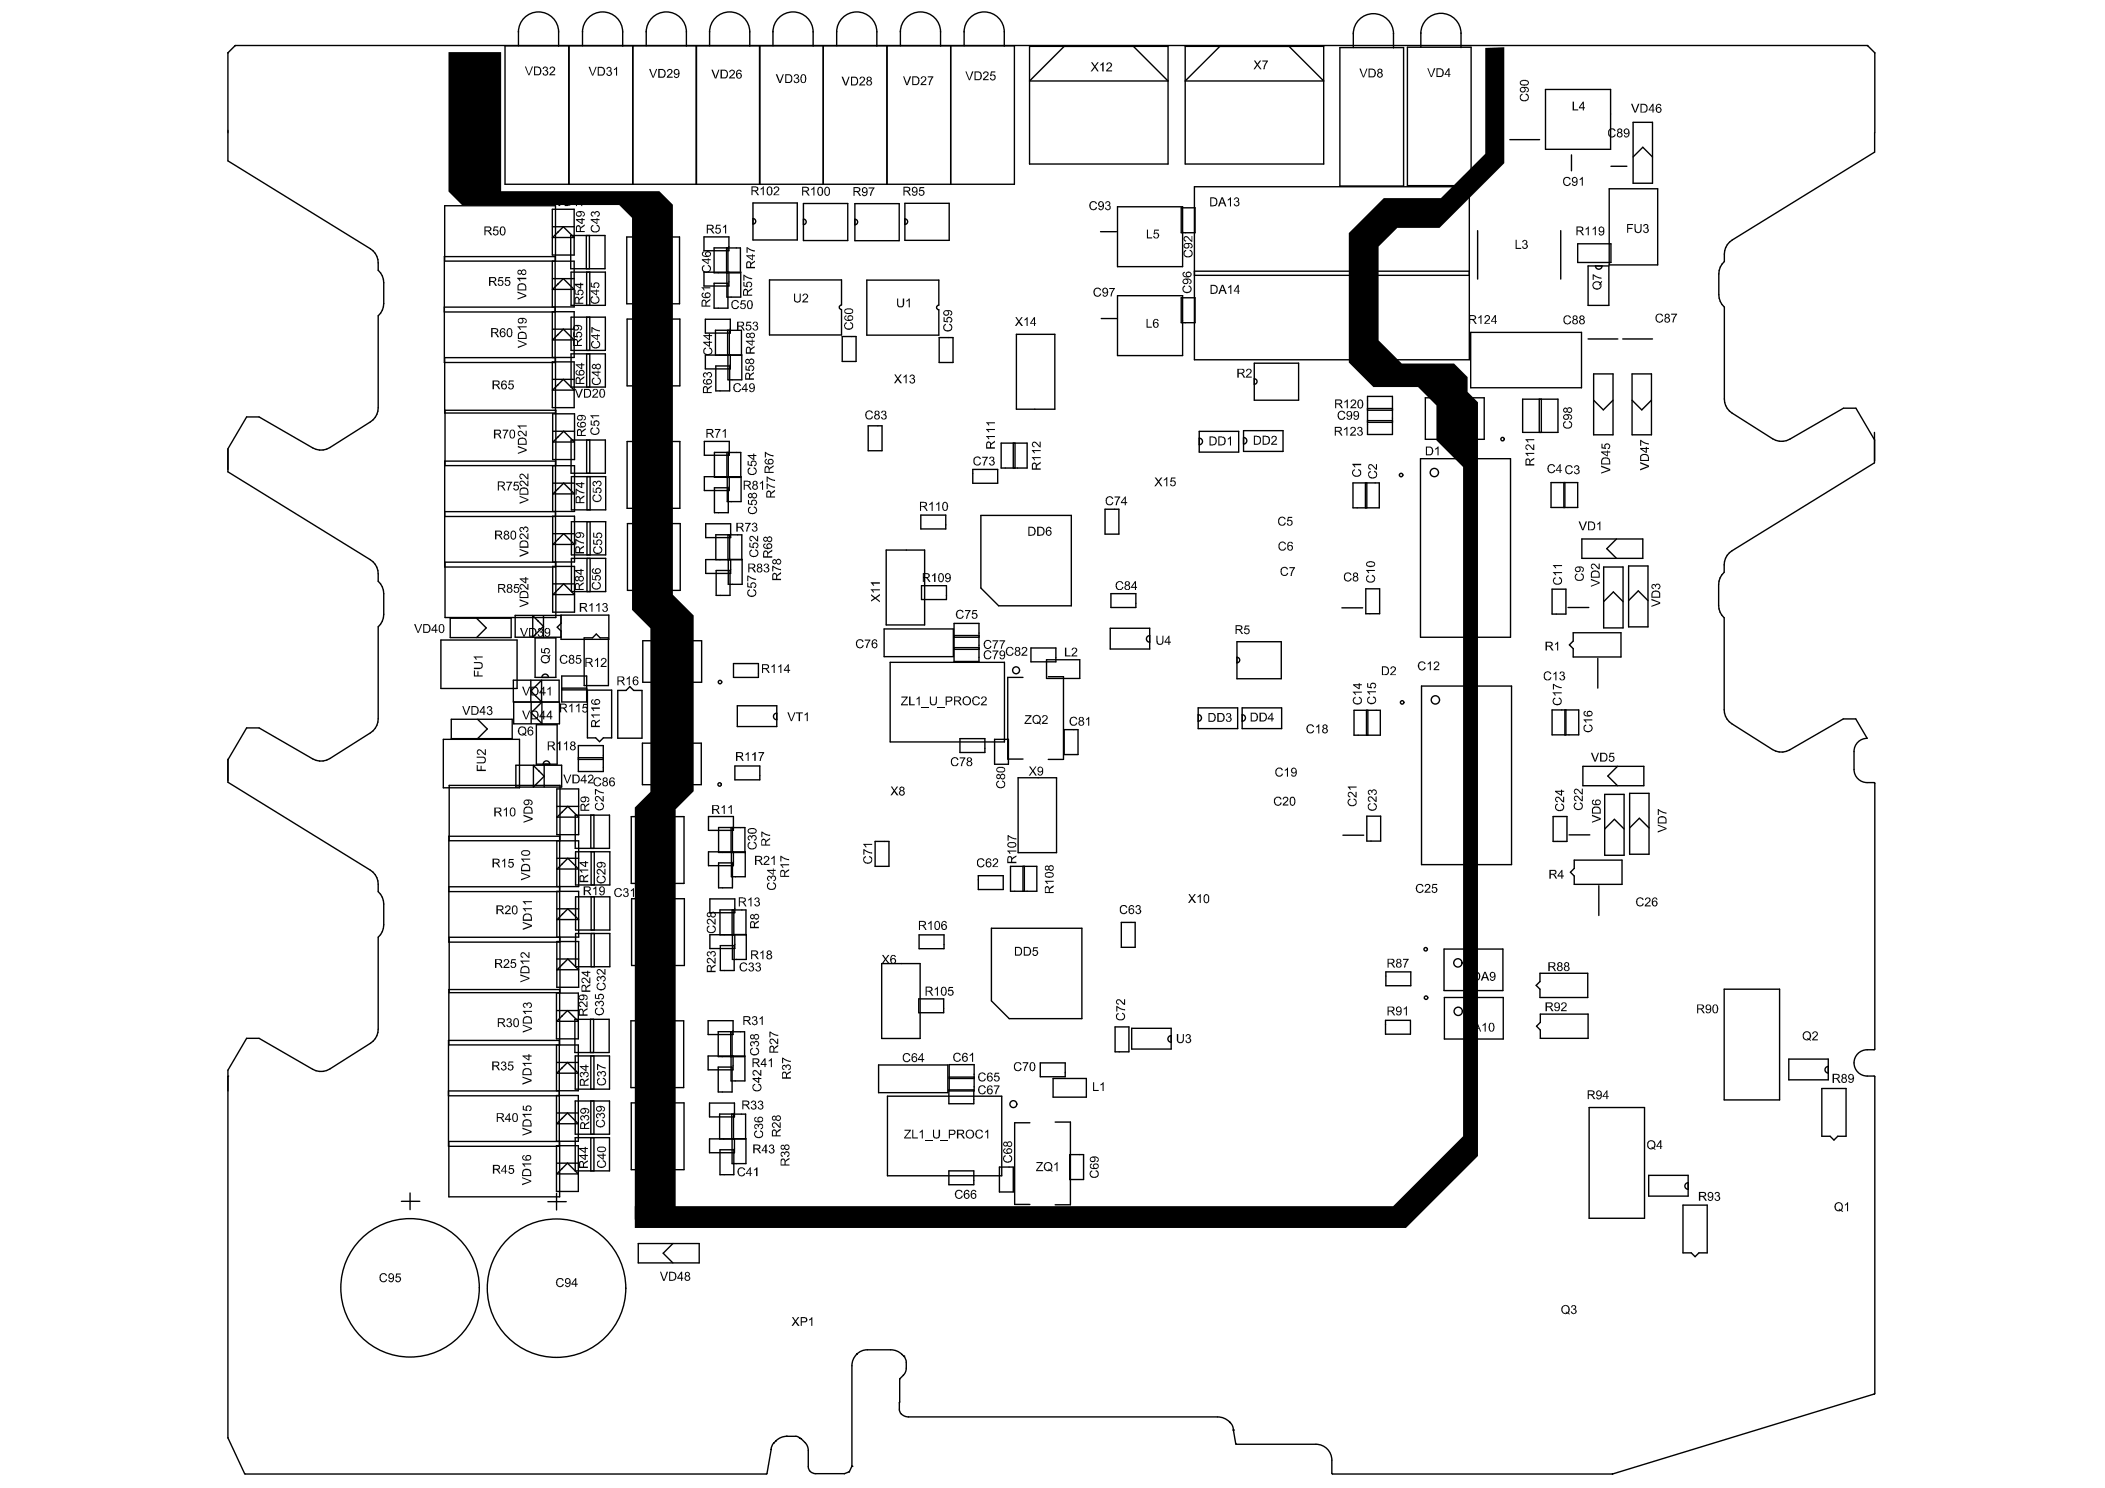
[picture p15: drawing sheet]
<svg xmlns="http://www.w3.org/2000/svg" width="297mm" height="210mm" viewBox="0 0 297 210" stroke-linecap="round" stroke-linejoin="round" font-family="sans-serif">
<g fill="#000">
<path d="M63.3 7.4h7.4v19.6h22.3l2 1.9v55l2.9 2.9v24.8l-2.6 2.6v57.9l-5.7-.1v-58.1l2.2-2.2v-23.1l-2.6-2.6v-55.3l-1.8-1.8h-22.2l-1.9-1.9zM74.1 9.4h.1l.4 1.1 .5-1.1h.1l-.5 1.2h-.1zM76.6 9.6a.35 .35 0 0 1 .5-.2 .35 .35 0 0 1 0 .6 .38 .38 0 0 1 .2 .6 .38 .38 0 0 1-.6-.1l-.1-.2h.1a.24 .24 0 0 0 .3 .2 .24 .24 0 0 0 .2-.3 .24 .24 0 0 0-.3-.1v-.2a.21 .21 0 0 0 .3-.1 .21 .21 0 0 0-.2-.3 .21 .21 0 0 0-.2 .2h-.2zM77.6 9.5a.42 .42 0 0 1 .7 0 .42 .42 0 0 1-.3 .7l-.3 .3h.6v.1h-.8l.2-.3a.57 .57 0 0 0 .4-.7l-.3-.1-.1 .3-.2-.1zM83.1 9.4h.2l.3 1.2 .4-1.2h.2l-.5 1.3h-.1zM85.6 9.6a.35 .35 0 0 1 .5-.1 .35 .35 0 0 1 0 .5 .38 .38 0 0 1 .1 .7 .38 .38 0 0 1-.6-.2l-.1-.1 .2-.1a.24 .24 0 0 0 .2 .3 .24 .24 0 0 0 .3-.3 .24 .24 0 0 0-.4-.2l.1-.1a.21 .21 0 0 0 .3-.2 .21 .21 0 0 0-.2-.2 .21 .21 0 0 0-.3 .2h-.1zM86.6 9.7l.5-.3v1.3h-.2v-1l-.2 .2h-.1zM91.6 9.7h.2l.4 1.2 .4-1.2h.1l-.5 1.3h-.1zM94.1 9.9a.4 .4 0 0 1 .5-.2 .4 .4 0 0 1 .3 .5l-.6 .6h.6v.2h-.8l.2-.4a.47 .47 0 0 0 .3-.7h-.2l-.1 .2h-.2zM100.4 9.8h.2l.4 1.2 .4-1.2h.1l-.4 1.3h-.2zM102.9 10a.43 .43 0 0 1 .5-.2 .43 .43 0 0 1 .3 .5l-.6 .6h.6v.2h-.8l.2-.4a.62 .62 0 0 0 .4-.6v-.1h-.3l-.1 .2h-.2zM109.5 10.5h.2l.4 1.1 .4-1.1h.1l-.4 1.2h-.2z"/>
<path d="M112 10.6a.36 .36 0 0 1 .5-.1 .36 .36 0 0 1 .1 .5h-.1a.38 .38 0 0 1 .1 .7 .38 .38 0 0 1-.6-.3h.1a.24 .24 0 0 0 .3 .2 .24 .24 0 0 0 .2-.3 .24 .24 0 0 0-.3-.2v-.1a.21 .21 0 0 0 .3-.2 .21 .21 0 0 0-.2-.2 .21 .21 0 0 0-.3 .2h-.1zM118.8 10.8h.1l.4 1.1 .4-1.1h.2l-.5 1.3h-.2zM121.4 10.9a.41 .41 0 0 1 .6 .1 .41 .41 0 0 1-.2 .6l-.3 .3h.6v.2h-.9l.3-.4a.64 .64 0 0 0 .4-.7l-.3-.1-.2 .3h-.1zM127.4 10.8h.2l.4 1.1 .4-1.1h.2l-.5 1.2h-.2zM130 10.9a.42 .42 0 0 1 .7 0 .42 .42 0 0 1-.3 .7l-.3 .3h.6v.1h-.8l.2-.4a.57 .57 0 0 0 .4-.6l-.2-.1-.2 .2h-.2zM130.9 10.8h.8l-.4 .9-.1 .3h-.1v-.3l.4-.8h-.6zM136.2 10.1h.2l.4 1.1 .4-1.1h.2l-.5 1.2h-.2zM138.8 10.2a.41 .41 0 0 1 .6 0 .41 .41 0 0 1-.1 .6l-.4 .4h.6v.1h-.8l.1-.2 .2-.2a.43 .43 0 0 0 .3-.7h-.3l-.1 .3-.2-.1zM139.8 10.1h.6v.1h-.5v.4a.41 .41 0 0 1 .6 .2 .41 .41 0 0 1-.3 .5 .41 .41 0 0 1-.5-.3h.1a.27 .27 0 0 0 .4 .2 .27 .27 0 0 0 .1-.4l-.2-.2-.3 .2-.1-.1zM153.9 8.8h.2l.4 .5 .3-.5h.2l-.4 .6 .4 .7h-.2l-.3-.6-.4 .6h-.2l.5-.7zM155.2 9.1l.5-.3v1.3h-.2v-1l-.3 .2zM156.2 8.9a.41 .41 0 0 1 .7 0 .41 .41 0 0 1-.3 .7l-.3 .3h.6v.2h-.8l.1-.3 .2-.2a.34 .34 0 0 0 .3-.3 .34 .34 0 0 0-.2-.4l-.2 .1v.2h-.2z"/>
<path d="M176.9 8.5h.2l.3 .5 .4-.5h.2l-.5 .6 .5 .7h-.2l-.4-.6-.3 .6h-.2l.4-.7zM178.1 8.5h.8l-.4 .9-.1 .4h-.1v-.4l.4-.7h-.6zM191.8 9.7h.2l.4 1.1 .4-1.1h.2l-.5 1.2h-.2zM201.4 9.6h.2l.4 1.2 .4-1.2h.2l-.5 1.3h-.2zM209.6 6.8l2.7-.1v16.3l-9.2 9.1h-5.9l-2.7 2.7v13.2l3.3 3.3h7.4l1.9 1.9v2.1l1.5 1.4v106.4l-10.2 10.1h-108.8v-3.1h107l9.9-9.8v-94.4l-3.8-3.8v-4.9l-2.6-2.6h-6.3l-3.5-3.5v-18.2l5-5h8l6.3-6.2zM214.6 13.3l.2-.1 .1 .2a.39 .39 0 0 0-.3 .5 .39 .39 0 0 0 .5 .2 .4 .4 0 0 0 .5-.3 .4 .4 0 0 0-.3-.5l.1-.1a.6 .6 0 0 1 .2 .9 .6 .6 0 0 1-.9 .1 .59 .59 0 0 1-.1-.9zM221.9 14.3h.2v1.1h.6v.2h-.8zM227 18.4a.56 .56 0 0 1 1 .1h-.2a.41 .41 0 0 0-.5-.2 .41 .41 0 0 0-.2 .6 .38 .38 0 0 0 .3 .4 .38 .38 0 0 0 .4-.3h.2a.59 .59 0 0 1-.8 .3 .59 .59 0 0 1-.3-.7zM230.2 14.6h.2l.3 1.2 .4-1.2h.2l-.5 1.3h-.2zM69.7 31.9h.6v.2h-.5v.3a.37 .37 0 0 1 .5 .2v.4a.42 .42 0 0 1-.4 .2 .42 .42 0 0 1-.3-.3l.1-.1a.28 .28 0 0 0 .3 .2 .28 .28 0 0 0 .2-.3 .28 .28 0 0 0-.3-.2l-.2 .1h-.1zM70.4 39.1h.6v.1h-.5l-.1 .4a.41 .41 0 0 1 .7 .3 .41 .41 0 0 1-.6 .4l-.3-.2v-.1h.2a.27 .27 0 0 0 .4 .2 .27 .27 0 0 0 0-.5l-.1-.1-.5 .1zM71.3 39.1h.7v.1h-.5l-.1 .4a.41 .41 0 0 1 .5 .1 .41 .41 0 0 1 0 .5 .41 .41 0 0 1-.6 0l-.1-.2h.1a.28 .28 0 0 0 .4 .2 .28 .28 0 0 0 .2-.4 .28 .28 0 0 0-.5-.1h-.2z"/>
<path d="M73 39.2h1.3v.2h-1l.2 .2-.2 .1zM78.3 27.8h.2l.4 1.1 .4-1.1h.2l-.5 1.3h-.2zM81 28.1l.4-.3v1.3h-.1v-1l-.3 .2zM81.8 27.8h.9l-.4 .7-.1 .6h-.2l.1-.5 .4-.6h-.7zM83.5 31.8l.2-.1 .1 .2a.4 .4 0 0 0-.3 .5 .4 .4 0 0 0 .5 .2 .41 .41 0 0 0 .5-.3 .41 .41 0 0 0-.3-.5v-.1a.53 .53 0 0 1 .4 .5 .53 .53 0 0 1-.4 .5v.1a.62 .62 0 0 1-.7-.2 .62 .62 0 0 1 0-.8zM83.4 30a.3 .3 0 0 1 .3-.2 .3 .3 0 0 1 .2 .2 .38 .38 0 0 1 .7 0 .38 .38 0 0 1-.3 .6l-.1-.2a.24 .24 0 0 0 .3-.3 .24 .24 0 0 0-.4-.1 .24 .24 0 0 0-.1 .3h-.1a.22 .22 0 0 0-.2-.3 .22 .22 0 0 0-.2 .2 .22 .22 0 0 0 .2 .2v.2a.37 .37 0 0 1-.3-.2 .37 .37 0 0 1 0-.4zM83.4 39.9h.1v.5h.3a.4 .4 0 0 1 .2-.5 .4 .4 0 0 1 .5 .2 .4 .4 0 0 1-.3 .5v-.1a.28 .28 0 0 0 .2-.4 .28 .28 0 0 0-.4-.1 .28 .28 0 0 0-.1 .4l.1 .2-.6-.1zM93 35h.6v.2h-.5l-.1 .3a.42 .42 0 0 1 .6 .2 .42 .42 0 0 1-.2 .6 .42 .42 0 0 1-.6-.3l.2-.1a.26 .26 0 0 0 .3 .2 .26 .26 0 0 0 .1-.4 .26 .26 0 0 0-.4 0h-.1zM99.1 37.6l.2-.2 .1 .1a.42 .42 0 0 0-.1 .7 .42 .42 0 0 0 .6 0 .35 .35 0 0 0 .3-.3 .35 .35 0 0 0-.3-.4v-.1a.54 .54 0 0 1 .4 .7 .54 .54 0 0 1-.7 .3 .55 .55 0 0 1-.5-.2 .55 .55 0 0 1 0-.6zM101.1 31.7h.6v.1h-.5l-.1 .4a.42 .42 0 0 1 .6 .2 .42 .42 0 0 1-.2 .6 .42 .42 0 0 1-.6-.4h.2a.26 .26 0 0 0 .2 .2 .26 .26 0 0 0 .3-.2 .26 .26 0 0 0-.2-.3h-.5zM102 32l.5-.3v1.2h-.2v-.9l-.2 .1zM104.9 38.7l.7 .4 .5 .1v.2l-.4-.1-.7-.4v.7h-.1z"/>
<path d="M104.9 39.8h.1v.5h.3a.42 .42 0 0 1 .2-.6 .42 .42 0 0 1 .6 .3 .42 .42 0 0 1-.3 .5v-.1a.27 .27 0 0 0 .2-.4 .27 .27 0 0 0-.4-.1 .27 .27 0 0 0-.1 .4v.2l-.6-.1zM105.3 34.9l.7 .3 .5 .1v.2l-.8-.2-.2-.3v.7h-.2zM107.3 26.6l.5-.3v1.2h-.2v-.9l-.3 .2zM109.2 26.4a.41 .41 0 0 1 .7 .1 .41 .41 0 0 1-.2 .6l-.3 .3h.6v.1h-.9l.3-.4a.53 .53 0 0 0 .3-.7l-.3 .1-.1 .2-.1-.1zM114.5 26.6l.4-.3v1.3h-.1v-1l-.3 .2zM122.6 26.4h.8l-.4 .7-.1 .5h-.1v-.4l.4-.6h-.6zM129.8 26.4h.6v.1h-.5l-.1 .3a.41 .41 0 0 1 .6 .2 .41 .41 0 0 1-.2 .6 .41 .41 0 0 1-.6-.3h.2a.27 .27 0 0 0 .3 .2 .27 .27 0 0 0 .2-.4 .27 .27 0 0 0-.4-.1h-.2zM153.8 28.5a.58 .58 0 0 1 1 .2l-.2 .1a.42 .42 0 0 0-.5-.2 .42 .42 0 0 0-.2 .6 .38 .38 0 0 0 .3 .3 .38 .38 0 0 0 .4-.3h.2a.56 .56 0 0 1-.7 .4 .56 .56 0 0 1-.3-.8zM156 28.5a.35 .35 0 0 1 .6-.1 .35 .35 0 0 1-.1 .6 .38 .38 0 0 1 0 .6 .38 .38 0 0 1-.6-.3h.2a.25 .25 0 0 0 .3 .2 .25 .25 0 0 0 .2-.3 .25 .25 0 0 0-.4-.2v-.1a.22 .22 0 0 0 .3-.1 .22 .22 0 0 0-.2-.3 .22 .22 0 0 0-.2 .2h-.2zM161.8 32.4h.2v1.1h.6v.1h-.8zM162.9 32.4h.6v.1h-.5v.3a.42 .42 0 0 1 .5 .3 .42 .42 0 0 1-.3 .5 .42 .42 0 0 1-.5-.3h.2a.26 .26 0 0 0 .3 .2 .26 .26 0 0 0 .2-.4 .26 .26 0 0 0-.4-.1h-.2zM167.1 35.4l.3-.2v.2a.4 .4 0 0 0-.2 .5 .4 .4 0 0 0 .5 .3 .4 .4 0 0 0 .4-.4 .4 .4 0 0 0-.3-.4l.1-.2a.6 .6 0 0 1 .3 .8 .6 .6 0 0 1-.8 .3 .68 .68 0 0 1-.3-.9z"/>
<path d="M167.1 33.4h.1a.56 .56 0 0 1 .7 .4l.2 .1v-.6h.1v.8l-.2-.1-.2-.2a.36 .36 0 0 0-.3-.3 .36 .36 0 0 0-.3 .1v.2l.2 .1v.2a.44 .44 0 0 1-.3-.7zM173.3 28.1l.4-.3v1.3h-.1v-1l-.3 .2zM174.2 28a.34 .34 0 0 1 .5-.1 .34 .34 0 0 1 0 .5 .39 .39 0 0 1 0 .7 .39 .39 0 0 1-.6-.3l.2-.1a.24 .24 0 0 0 .2 .3 .24 .24 0 0 0 .2-.3 .24 .24 0 0 0-.3-.2v-.1a.23 .23 0 0 0 .3-.2 .23 .23 0 0 0-.2-.3 .23 .23 0 0 0-.2 .3h-.2zM213.9 33.8h.1v1.2h.7v.1h-.8zM214.9 34a.34 .34 0 0 1 .5-.1 .34 .34 0 0 1 0 .5 .38 .38 0 0 1 .1 .6 .38 .38 0 0 1-.6 0l-.1-.2h.1a.26 .26 0 0 0 .4 .2 .26 .26 0 0 0 .1-.4l-.2-.1h-.1v-.1a.22 .22 0 0 0 .3-.2 .22 .22 0 0 0-.2-.3 .22 .22 0 0 0-.2 .3h-.2zM220.6 25.2a.56 .56 0 0 1 1 .1h-.1a.39 .39 0 0 0-.5-.2 .39 .39 0 0 0-.3 .5 .41 .41 0 0 0 .3 .5 .41 .41 0 0 0 .5-.3h.2a.53 .53 0 0 1-.5 .4 .53 .53 0 0 1-.6-.4zM222.9 25.2l.5-.2v1.2h-.2v-1l-.2 .2zM223.7 32.2l.5-.3v1.3h-.2v-1l-.3 .2zM224.7 38.7h.2l.5 .3 .5 .1 .1 .2-.5-.1-.6-.3v.6h-.2zM224.7 32.2l.5-.3v1.3h-.2v-1l-.3 .2zM229.6 31.6h.9v.1h-.7v.4h.6v.2h-.6v.5h-.2zM230.6 31.6h.2v.7a.33 .33 0 0 0 .4 .4 .33 .33 0 0 0 .3-.4v-.7h.1v.7a.5 .5 0 0 1-.5 .6 .5 .5 0 0 1-.5-.6z"/>
<path d="M231.9 31.7a.36 .36 0 0 1 .6-.1 .36 .36 0 0 1-.1 .6 .37 .37 0 0 1 .1 .6 .37 .37 0 0 1-.6-.1l-.1-.2h.2a.25 .25 0 0 0 .3 .2 .25 .25 0 0 0 .2-.3 .25 .25 0 0 0-.4-.2l.1-.1a.22 .22 0 0 0 .3-.1 .22 .22 0 0 0-.2-.3 .22 .22 0 0 0-.3 .2h-.1zM71.8 53.7h.7v.1h-.6v.4l.2-.1a.42 .42 0 0 1 .4 .4 .42 .42 0 0 1-.4 .5 .42 .42 0 0 1-.4-.4h.1a.27 .27 0 0 0 .4 .2 .27 .27 0 0 0 .2-.4 .27 .27 0 0 0-.4-.1h-.3zM73 41.1l1.3 .5v.2l-1.3 .5v-.2l1.1-.4-1.1-.4zM73.1 48l1.2 .5v.1l-1.2 .5v-.2l1.1-.3-1.1-.5zM73 46h1.3v.2h-1l.2 .3h-.1zM80.9 46.9h.1v.5h.4a.43 .43 0 0 1 .4-.6 .43 .43 0 0 1 .3 .7l-.2 .1-.1-.1a.28 .28 0 0 0 .2-.4 .28 .28 0 0 0-.5-.1 .28 .28 0 0 0 0 .4l.1 .1-.1 .1-.6-.1zM81.1 40.9h.1v.5l.4 .1-.1-.1a.42 .42 0 0 1 .3-.6 .42 .42 0 0 1 .5 .3 .42 .42 0 0 1-.2 .5l-.1 .1v-.2a.27 .27 0 0 0 .2-.3 .27 .27 0 0 0-.4-.2 .27 .27 0 0 0-.1 .4v.2l-.6-.1zM81.1 54.9h.2l.4 1 .4-1h.2l-.5 1.2h-.2zM83.4 42l.3-.2v.2a.39 .39 0 0 0-.2 .5 .39 .39 0 0 0 .4 .2 .41 .41 0 0 0 .5-.3 .41 .41 0 0 0-.3-.5l.1-.1a.58 .58 0 0 1 .3 .7 .58 .58 0 0 1-.7 .4 .6 .6 0 0 1-.4-.9zM83.5 48.3l.3-.2v.2a.36 .36 0 0 0-.2 .4 .36 .36 0 0 0 .3 .3 .41 .41 0 0 0 .6-.2 .41 .41 0 0 0-.3-.6v-.1a.57 .57 0 0 1 .4 .7 .57 .57 0 0 1-.7 .4 .6 .6 0 0 1-.4-.9zM83.4 59.3h.1v.6h.3a.42 .42 0 0 1 .2-.6 .42 .42 0 0 1 .6 .3 .42 .42 0 0 1-.4 .5v-.1a.26 .26 0 0 0 .2-.4 .26 .26 0 0 0-.4-.1 .26 .26 0 0 0-.1 .4l.1 .2-.6-.1zM83.7 53.3h.2v.1a.39 .39 0 0 0-.2 .5 .39 .39 0 0 0 .4 .3 .41 .41 0 0 0 .5-.3 .41 .41 0 0 0-.3-.5v-.2a.58 .58 0 0 1 .4 .8 .58 .58 0 0 1-.8 .3 .6 .6 0 0 1-.2-1z"/>
<path d="M83.5 46.1l.6 .4 .5 .1v.2l-.6-.2-.4-.3v.6h-.1zM83.7 54.9a.42 .42 0 0 1 .6 .2 .42 .42 0 0 1-.3 .6l-.2 .2h.6v.2h-.8v-.2l.3-.3a.4 .4 0 0 0 .2-.6h-.3v.2h-.2zM83.3 58.6h1.2v.1l-.8 .1a.13 .13 0 0 1 .1 .1 .13 .13 0 0 1-.2 .1zM99.2 52.7l.4-.2 .2 .2a.37 .37 0 0 1 .5-.2 .37 .37 0 0 1 .1 .6l-.2 .2-.1-.2a.25 .25 0 0 0 .2-.3 .25 .25 0 0 0-.3-.2 .25 .25 0 0 0-.2 .4l-.1-.1a.22 .22 0 0 0-.2-.2 .22 .22 0 0 0-.2 .2 .22 .22 0 0 0 .2 .2v.2a.4 .4 0 0 1-.3-.6zM99.3 49.2l.3-.2v.2a.4 .4 0 0 0-.2 .5 .4 .4 0 0 0 .5 .2 .41 .41 0 0 0 .5-.3 .41 .41 0 0 0-.3-.4v-.2a.58 .58 0 0 1 .4 .8 .58 .58 0 0 1-.8 .3h-.1a.65 .65 0 0 1-.3-.9zM99 40.5h1.2v.2h-.9l.1 .2v.1h-.1zM103.4 42.5a.52 .52 0 0 1 .5-.2 .52 .52 0 0 1 .4 .4h-.2a.41 .41 0 0 0-.5-.2 .41 .41 0 0 0-.2 .6 .38 .38 0 0 0 .3 .4 .38 .38 0 0 0 .4-.3h.2a.59 .59 0 0 1-.8 .4 .59 .59 0 0 1-.3-.8zM103.6 54.3a.51 .51 0 0 1 .5-.3 .51 .51 0 0 1 .5 .4l-.2 .1a.41 .41 0 0 0-.6-.3 .41 .41 0 0 0-.1 .6 .37 .37 0 0 0 .3 .4 .37 .37 0 0 0 .4-.3h.2a.56 .56 0 0 1-.8 .4 .84 .84 0 0 1-.2-1zM104.6 42.4h.6v.1h-.5v.4a.4 .4 0 0 1 .6 .3 .4 .4 0 0 1-.6 .4l-.2-.2v-.1h.1a.27 .27 0 0 0 .4 .1 .27 .27 0 0 0 0-.4l-.1-.1-.4 .1zM105.2 51.6h.1v.5h.3a.41 .41 0 0 1 .2-.6 .41 .41 0 0 1 .6 .3 .41 .41 0 0 1-.3 .5v-.1a.25 .25 0 0 0 0-.5 .25 .25 0 0 0-.4 .2l.1 .4-.6-.1zM105.3 45.4h.7v.1h-.5l-.1 .4a.42 .42 0 0 1 .6 .2 .42 .42 0 0 1-.3 .5 .42 .42 0 0 1-.5-.3h.2a.28 .28 0 0 0 .5 .1 .28 .28 0 0 0-.2-.5l-.5 .1zM106.3 45.5a.37 .37 0 0 1 .5 0 .37 .37 0 0 1 0 .5 .38 .38 0 0 1-.1 .6 .38 .38 0 0 1-.5-.3h.1a.26 .26 0 0 0 .3 .2 .26 .26 0 0 0 .2-.3 .26 .26 0 0 0-.3-.2v-.1a.21 .21 0 0 0 .3-.2 .21 .21 0 0 0-.3-.2 .21 .21 0 0 0-.2 .2h-.1z"/>
<path d="M112 41.4h.2v.8a.33 .33 0 0 0 .3 .4 .33 .33 0 0 0 .3-.4v-.8h.2v.8a.48 .48 0 0 1-.3 .5 .48 .48 0 0 1-.6-.2zM113.3 41.6a.42 .42 0 0 1 .7 .1 .42 .42 0 0 1-.4 .6l-.2 .2h.6v.2h-.8l.2-.4a.71 .71 0 0 0 .4-.7l-.2-.1-.2 .3h-.2zM119.2 45.6l.3-.2v.2a.4 .4 0 0 0-.2 .6 .4 .4 0 0 0 .6 .1 .37 .37 0 0 0 .4-.3 .37 .37 0 0 0-.4-.4l.1-.2a.57 .57 0 0 1 .4 .8 .57 .57 0 0 1-.8 .3 .62 .62 0 0 1-.4-.9zM122.2 58.1a.54 .54 0 0 1 .5-.2 .54 .54 0 0 1 .5 .4h-.2a.42 .42 0 0 0-.6-.2 .42 .42 0 0 0-.1 .6 .38 .38 0 0 0 .3 .3 .38 .38 0 0 0 .4-.3l.2 .1a.6 .6 0 0 1-.8 .3 .6 .6 0 0 1-.3-.8zM124.4 58.1a.36 .36 0 0 1 .5-.1 .36 .36 0 0 1 .1 .5h-.1a.4 .4 0 0 1 0 .6 .4 .4 0 0 1-.6-.2l.2-.1a.26 .26 0 0 0 .3 .3 .26 .26 0 0 0 .2-.4 .26 .26 0 0 0-.4-.1l.1-.2a.21 .21 0 0 0 .2-.2 .21 .21 0 0 0-.2-.2 .21 .21 0 0 0-.2 .3l-.2-.1zM126.2 52.8h.2l.3 .5 .3-.5h.2l-.4 .6 .5 .7h-.3l-.3-.5-.4 .5h-.2l.5-.7zM126.6 42.1h.1v.7a.33 .33 0 0 0 .4 .4 .33 .33 0 0 0 .3-.4v-.7h.2v.7a.5 .5 0 0 1-.5 .6 .5 .5 0 0 1-.5-.6zM127.5 53.1l.4-.3v1.3h-.1v-1l-.3 .2zM127.9 42.4l.3-.3h.2v1.3h-.2v-1l-.3 .2zM128.4 53a.35 .35 0 0 1 .5-.1 .35 .35 0 0 1 0 .5 .39 .39 0 0 1 0 .7 .39 .39 0 0 1-.6-.3l.2-.1a.24 .24 0 0 0 .2 .3 .24 .24 0 0 0 .3-.3 .24 .24 0 0 0-.4-.2v-.1a.22 .22 0 0 0 .3-.2 .22 .22 0 0 0-.2-.3 .22 .22 0 0 0-.2 .3h-.2zM133.1 45.9l.3-.2 .1 .1a.41 .41 0 0 0-.2 .6 .41 .41 0 0 0 .5 .2 .38 .38 0 0 0 .5-.3 .38 .38 0 0 0-.4-.5v-.1a.56 .56 0 0 1 .5 .7 .56 .56 0 0 1-.7 .4 .6 .6 0 0 1-.6-.9zM133.1 44.7h.2v.5l.3 .1a.42 .42 0 0 1 .2-.6 .42 .42 0 0 1 .6 .3 .42 .42 0 0 1-.4 .5v-.2a.25 .25 0 0 0 .1-.4 .25 .25 0 0 0-.4 .2l.1 .4-.7-.1z"/>
<path d="M139.2 59.6h1.2v.1h-.9l.1 .2v.1h-.1zM143.3 44.7h.2l.3 .5 .3-.5h.2l-.4 .6 .5 .7h-.3l-.3-.5-.4 .5h-.2l.5-.7zM144.6 45l.4-.3v1.3h-.1v-1l-.3 .2zM154.4 40.7a.56 .56 0 0 1 1 .2l-.2 .1a.42 .42 0 0 0-.6-.2 .42 .42 0 0 0-.1 .6 .38 .38 0 0 0 .3 .3 .38 .38 0 0 0 .4-.3h.2a.57 .57 0 0 1-.8 .4 .57 .57 0 0 1-.3-.8zM156.5 40.6h.8v.2l-.3 .5-.1 .5h-.2v-.2l.4-.8h-.6zM161.8 45h.1v1.1h.6v.1h-.7zM166.9 40.5l.2-.2 .2 .1a.42 .42 0 0 0-.2 .6 .42 .42 0 0 0 .6 .2 .38 .38 0 0 0 .3-.4 .38 .38 0 0 0-.3-.4v-.1a.57 .57 0 0 1 .4 .7 .57 .57 0 0 1-.8 .3 .55 .55 0 0 1-.4-.8zM173.3 40.5l.5-.3v1.3h-.2v-1l-.3 .2zM175.9 52.1a.4 .4 0 0 1 .6 0 .4 .4 0 0 1-.1 .6l-.4 .4h.6v.2h-.8l.1-.3a.87 .87 0 0 0 .5-.8l-.3-.1-.1 .3h-.2zM188.8 58.2a.54 .54 0 0 1 .6-.3 .54 .54 0 0 1 .4 .4h-.2a.4 .4 0 0 0-.5-.2 .4 .4 0 0 0-.2 .6 .38 .38 0 0 0 .4 .4 .38 .38 0 0 0 .4-.3h.1a.58 .58 0 0 1-.8 .4 .58 .58 0 0 1-.2-.9zM189.7 56.6l.5-.3v1.3h-.2v-1l-.2 .2h-.1zM190.6 56.5a.41 .41 0 0 1 .7 0 .41 .41 0 0 1-.2 .6l-.3 .3h.6v.2h-.9l.2-.4a.63 .63 0 0 0 .5-.7h-.4l-.1 .2h-.1z"/>
<path d="M204 54.6l.4-.3v1.3h-.1v-1l-.3 .2zM205 54.3h.6v.2h-.5l-.1 .3a.41 .41 0 0 1 .6 .2 .41 .41 0 0 1-.3 .6 .41 .41 0 0 1-.5-.4h.2a.29 .29 0 0 0 .4 .2 .29 .29 0 0 0 .1-.4 .29 .29 0 0 0-.4-.1l-.2 .1zM208.6 44.7l.5-.3v1.3h-.2v-1l-.3 .2zM209.6 44.5a.44 .44 0 0 1 .6 .2 .44 .44 0 0 1-.3 .6l-.2 .3h.5v.1h-.7v-.2l.3-.3a.36 .36 0 0 0 .2-.6h-.1a.25 .25 0 0 0-.3 .2h-.1zM220.7 59.5l.2-.1 .1 .2a.41 .41 0 0 0-.3 .5 .41 .41 0 0 0 .6 .2 .4 .4 0 0 0 .4-.4 .4 .4 0 0 0-.3-.4v-.1a.58 .58 0 0 1 .4 .7 .58 .58 0 0 1-.8 .4 .57 .57 0 0 1-.3-1zM220.7 44.7a.55 .55 0 0 1 .5-.2 .55 .55 0 0 1 .5 .3l-.2 .1a.41 .41 0 0 0-.5-.2 .41 .41 0 0 0-.2 .5 .4 .4 0 0 0 .3 .4 .4 .4 0 0 0 .5-.3l.1 .1a.59 .59 0 0 1-.8 .3 .59 .59 0 0 1-.2-.9zM233.8 44.3h.2a.43 .43 0 0 1 .7 .3h-.2a.41 .41 0 0 0-.5-.2 .41 .41 0 0 0-.2 .6 .37 .37 0 0 0 .3 .4 .37 .37 0 0 0 .4-.4l.2 .1a.59 .59 0 0 1-.8 .3 .59 .59 0 0 1-.3-.8zM235.8 44.2h.9v.2l-.3 .3-.2 .8h-.2l.1-.4 .4-.7h-.7zM70.9 60.6h.8v.2l-.3 .3-.2 .8h-.1v-.4l.4-.7h-.6zM71.4 68h.9l-.4 .6-.1 .6h-.2l.1-.5 .4-.6h-.7zM73.1 60.9a.54 .54 0 0 1 .8 .3l.3 .2v-.6h.1v.8l-.2-.1-.2-.2a.46 .46 0 0 0-.7-.3v.3l.2 .1v.2a.43 .43 0 0 1-.3-.6zM72.6 68h.6v.1h-.5l-.1 .3a.43 .43 0 0 1 .6 .2 .43 .43 0 0 1-.2 .6 .43 .43 0 0 1-.6-.4h.2a.28 .28 0 0 0 .3 .2 .28 .28 0 0 0 .2-.4 .28 .28 0 0 0-.4-.1l-.3 .1z"/>
<path d="M73.4 75.3a.69 .69 0 0 1 .9 .4l.1 .2v-.7h.2v.9l-.5-.3a.46 .46 0 0 0-.6-.3l-.1 .2 .3 .2v.1a.43 .43 0 0 1-.3-.7zM73.3 74.5l.2-.1h.3l.1 .1a.38 .38 0 0 1 .6-.1 .38 .38 0 0 1-.2 .6l-.1 .1v-.2a.25 .25 0 0 0 .2-.3 .25 .25 0 0 0-.3-.1 .25 .25 0 0 0-.1 .3l-.2-.1a.21 .21 0 0 0-.1-.2 .21 .21 0 0 0-.3 .2 .21 .21 0 0 0 .2 .2v.1a.35 .35 0 0 1-.3-.1 .35 .35 0 0 1 0-.4zM73.3 68a.59 .59 0 0 1 1 .3l.1 .1v-.6h.2v.8l-.3-.1-.2-.2a.43 .43 0 0 0-.7-.2v.1l.1 .2h.2v.2a.42 .42 0 0 1-.4-.6zM73.3 67a.43 .43 0 0 1 .8 .1l.3 .3v-.6h.2v.9l-.2-.1-.4-.3a.33 .33 0 0 0-.2-.3 .33 .33 0 0 0-.4 .2l.1 .2 .2 .1v.1a.43 .43 0 0 1-.4-.5zM73.1 62.9l1.2 .5v.2l-1.2 .4v-.1l1.1-.4-1.1-.4zM73 60h1.3v.2h-1l.2 .3h-.1zM73.3 77.4l1.3 .5v.2l-1.3 .5v-.2l1.1-.4-1.1-.4zM73.3 69.9l1.3 .5v.2l-1.3 .5v-.2l1.1-.4-1.1-.4zM81.2 76l.6 .4 .6 .1v.2l-.4-.1-.7-.4v.6h-.1zM81.2 68.9h.2l.4 .4 .7 .1v.2l-.7-.2-.4-.3v.7h-.2zM83.4 60.5l.3-.2v.2a.39 .39 0 0 0-.2 .5 .39 .39 0 0 0 .4 .2 .41 .41 0 0 0 .5-.2 .41 .41 0 0 0-.2-.5l-.1-.1 .1-.1a.58 .58 0 0 1 .3 .7 .58 .58 0 0 1-.7 .4 .6 .6 0 0 1-.4-.9zM83.7 69.9l.2-.2 .1 .2a.42 .42 0 0 0-.2 .6 .42 .42 0 0 0 .6 .1 .38 .38 0 0 0 .3-.3 .38 .38 0 0 0-.3-.4v-.2a.57 .57 0 0 1 .4 .8 .57 .57 0 0 1-.8 .3 .6 .6 0 0 1-.3-.9z"/>
<path d="M83.7 68l.3-.1 .2 .2a.37 .37 0 0 1 .5-.2 .37 .37 0 0 1 .1 .5l-.2 .2-.1-.2a.25 .25 0 0 0 .2-.3 .25 .25 0 0 0-.3-.1 .25 .25 0 0 0-.2 .3l-.1-.1a.22 .22 0 0 0-.2-.2 .22 .22 0 0 0-.2 .2 .22 .22 0 0 0 .2 .2v.2a.4 .4 0 0 1-.2-.6zM83.8 77.3l.2-.2 .1 .1a.41 .41 0 0 0-.2 .6 .41 .41 0 0 0 .5 .2 .38 .38 0 0 0 .4-.4 .38 .38 0 0 0-.3-.4v-.2a.59 .59 0 0 1 .4 .8 .59 .59 0 0 1-.8 .3 .56 .56 0 0 1-.3-.8zM83.7 68.8h.1v.5l.3 .1a.41 .41 0 0 1 .2-.6 .41 .41 0 0 1 .6 .3 .41 .41 0 0 1-.4 .5v-.2a.26 .26 0 0 0 .2-.3 .26 .26 0 0 0-.4-.1 .26 .26 0 0 0 0 .4l-.1 .1-.5-.1zM83.7 76.1h.2v.5l.3 .1a.42 .42 0 0 1 .2-.6 .42 .42 0 0 1 .6 .3 .42 .42 0 0 1-.4 .5v-.2a.27 .27 0 0 0 .2-.4 .27 .27 0 0 0-.5 0l-.1 .2 .2 .2-.1 .2-.6-.1zM83.7 75.1h.2v.6h.3a.41 .41 0 0 1 .2-.5 .41 .41 0 0 1 .5 .2 .41 .41 0 0 1-.3 .5v-.1a.28 .28 0 0 0 .2-.4 .28 .28 0 0 0-.4-.1 .28 .28 0 0 0-.1 .3v.3l-.6-.1zM92.8 63.2h.9l-.4 .8-.1 .5h-.2l.1-.4 .4-.7h-.7zM100.9 60.5h.8v.2l-.4 .5-.1 .6h-.2l.1-.3 .4-.8h-.6zM102 60.8l.4-.3v1.3h-.1v-1l-.3 .2zM105.6 66.1l.2-.2 .1 .2a.39 .39 0 0 0-.2 .5 .39 .39 0 0 0 .4 .3 .41 .41 0 0 0 .5-.3 .41 .41 0 0 0-.3-.5v-.2a.6 .6 0 0 1 .3 .9 .6 .6 0 0 1-1 0 .59 .59 0 0 1 0-.7zM105.6 71.6l.3-.1v.1a.41 .41 0 0 0-.2 .6 .41 .41 0 0 0 .6 .2 .37 .37 0 0 0 .4-.4 .37 .37 0 0 0-.4-.4l.1-.2a.58 .58 0 0 1 .4 .8 .58 .58 0 0 1-.8 .3 .57 .57 0 0 1-.4-.9zM105.5 65h.1v.5l.4 .1a.41 .41 0 0 1 0-.6 .41 .41 0 0 1 .6 0 .4 .4 0 0 1 .2 .5 .4 .4 0 0 1-.4 .3v-.2a.28 .28 0 0 0 .2-.4 .28 .28 0 0 0-.5-.1 .28 .28 0 0 0 0 .5v.2l-.6-.2zM105.5 70.5h.2v.5l.3 .1a.42 .42 0 0 1 .4-.6 .42 .42 0 0 1 .4 .6l-.2 .2-.2-.2a.26 .26 0 0 0 .3-.2 .26 .26 0 0 0-.3-.3 .26 .26 0 0 0-.3 .2l.1 .5-.7-.2z"/>
<path d="M105.8 77.6l.3-.1v.2a.41 .41 0 0 0-.2 .5 .41 .41 0 0 0 .6 .2 .37 .37 0 0 0 .4-.3 .37 .37 0 0 0-.4-.4l.1-.2a.58 .58 0 0 1 .3 .8 .58 .58 0 0 1-.8 .3 .58 .58 0 0 1-.3-1zM105.8 75.6a.7 .7 0 0 1 .9 .5l.1 .1v-.6h.2v.8l-.3-.1-.2-.3a.46 .46 0 0 0-.6-.2l-.1 .2 .1 .2h.2v.2a.45 .45 0 0 1-.3-.8zM105.7 76.6h.2v.5h.3a.41 .41 0 0 1 .2-.6 .41 .41 0 0 1 .6 .3 .41 .41 0 0 1-.3 .5l-.1-.1a.27 .27 0 0 0 .3-.3 .27 .27 0 0 0-.3-.3 .27 .27 0 0 0-.3 .3l.1 .4-.7-.1zM105.1 73.8h.8v.1l-.3 .5-.2 .6h-.1v-.4l.4-.7h-.6zM106.1 73.9a.37 .37 0 0 1 .6-.1 .37 .37 0 0 1 0 .6 .39 .39 0 0 1-.1 .6 .39 .39 0 0 1-.5-.4h.1a.25 .25 0 0 0 .3 .3 .25 .25 0 0 0 .2-.3 .25 .25 0 0 0-.3-.2v-.1a.2 .2 0 0 0 .3-.1 .2 .2 0 0 0-.2-.3 .2 .2 0 0 0-.2 .2h-.2zM107.2 68.1l.5-.3v1.3h-.2v-1l-.3 .2zM107.9 63.7l.6 .4 .7 .1v.2l-.8-.2-.3-.3v.6h-.2zM107.9 79.6a.34 .34 0 0 1 .5 0 .34 .34 0 0 1-.1 .5 .38 .38 0 0 1 .1 .6 .38 .38 0 0 1-.6-.2l.1-.1a.26 .26 0 0 0 .3 .2 .26 .26 0 0 0 .2-.3 .26 .26 0 0 0-.3-.1v-.2a.21 .21 0 0 0 .2-.2 .21 .21 0 0 0-.2-.2 .21 .21 0 0 0-.2 .3l-.1-.1zM108.2 68.2l.8 .4h.4v.2l-.5-.1-.6-.3v.6h-.1zM108.2 67.2h.1l.4 .3 .7 .2v.2l-.8-.2-.3-.3v.6h-.1zM109 79.8l.2 .1 .3 .2 .7 .2v.2l-.5-.1-.6-.4v.6h-.1zM131.1 71.1l.5-.3v1.3h-.1v-1l-.4 .2z"/>
<path d="M132.1 71.1l.5-.3v1.3h-.2v-1l-.3 .2zM137.4 64.6a.56 .56 0 0 1 1 .1l-.1 .1a.41 .41 0 0 0-.6-.2 .41 .41 0 0 0-.2 .5 .38 .38 0 0 0 .3 .4 .38 .38 0 0 0 .5-.3l.2 .1a.6 .6 0 0 1-.8 .3 .6 .6 0 0 1-.3-.8zM138.6 64.4h.8v.2l-.3 .5-.2 .6h-.1v-.4l.4-.7h-.6zM139.6 64.6h.1a.32 .32 0 0 1 .4-.1 .32 .32 0 0 1 0 .5 .39 .39 0 0 1 0 .7 .39 .39 0 0 1-.5-.4h.1a.27 .27 0 0 0 .3 .3 .27 .27 0 0 0 .2-.3 .27 .27 0 0 0-.3-.3l-.1 .1 .1-.2a.21 .21 0 0 0 .3-.1 .21 .21 0 0 0-.2-.3 .21 .21 0 0 0-.2 .2h-.2zM139.2 61.5h1.2v.2h-.9a.13 .13 0 0 1 .1 .2 .13 .13 0 0 1-.1 .1zM139.2 60.5h1.2v.2h-.9l.1 .2v.1h-.1zM145.7 62.4a.55 .55 0 0 1 .8 .3l.2 .2v-.6h.1v.8l-.3-.2a.53 .53 0 0 0-.7-.4v.4h.2v.2a.4 .4 0 0 1-.4-.2 .4 .4 0 0 1 .1-.5zM145.6 64.5h1.2v.1h-.9l.2 .2v.1h-.2zM145.6 63.5h1.2v.1h-.9l.2 .3h-.2zM156.2 70.1a.56 .56 0 0 1 .9 .3h-.2a.41 .41 0 0 0-.5-.2 .41 .41 0 0 0-.2 .5 .38 .38 0 0 0 .3 .4 .38 .38 0 0 0 .4-.3l.2 .1a.59 .59 0 0 1-.8 .3 .59 .59 0 0 1-.3-.8zM157.3 70h.8v.2l-.4 .5-.1 .6h-.2l.1-.4 .4-.7h-.6zM162.9 67.4h.2l.4 .4 .3-.4h.2l-.4 .6 .4 .6h-.2l-.3-.5-.4 .5h-.2l.5-.6z"/>
<path d="M164.2 67.7l.5-.4v1.3h-.1v-1l-.3 .2zM165.3 67.4h.6v.1h-.5l-.1 .4a.4 .4 0 0 1 .6 .3 .4 .4 0 0 1-.6 .3l-.2-.2v-.1h.2a.27 .27 0 0 0 .4 .2 .27 .27 0 0 0 0-.4l-.1-.1-.5 .1zM173.3 61.9l.4-.3v1.2h-.1v-.9l-.3 .2zM179.5 61.6a.42 .42 0 0 1 .6 .1 .42 .42 0 0 1-.2 .6l-.3 .3h.6v.1h-.8v-.2l.2-.1a.85 .85 0 0 0 .4-.7l-.3-.1-.1 .1v.2h-.2zM180.4 73.2a.53 .53 0 0 1 .5-.3 .53 .53 0 0 1 .5 .4h-.1a.41 .41 0 0 0-.6-.2 .41 .41 0 0 0-.2 .5v.1a.41 .41 0 0 0 .4 .3 .41 .41 0 0 0 .4-.3l.2 .1a.6 .6 0 0 1-.9 .3 .6 .6 0 0 1-.2-.9zM180.6 76.5a.52 .52 0 0 1 .9 .3h-.2a.41 .41 0 0 0-.5-.2 .41 .41 0 0 0-.2 .5 .4 .4 0 0 0 .3 .4 .4 .4 0 0 0 .5-.3l.1 .1a.59 .59 0 0 1-.8 .3 .59 .59 0 0 1-.3-.8zM180.8 80.2a.56 .56 0 0 1 .9 .1l-.1 .1a.41 .41 0 0 0-.5-.2 .41 .41 0 0 0-.2 .5 .38 .38 0 0 0 .3 .4 .38 .38 0 0 0 .4-.3h.2a.6 .6 0 0 1-.8 .4 .6 .6 0 0 1-.3-.8zM181.7 72.9h.6v.2h-.5v.3a.4 .4 0 0 1 .6 .2 .4 .4 0 0 1-.3 .5 .4 .4 0 0 1-.5-.3h.1a.27 .27 0 0 0 .5 .2 .27 .27 0 0 0-.1-.5l-.5 .1zM189.6 60.5l.3-.1 .1-.2h.1v1.3h-.1v-1l-.3 .2h-.1zM190.8 66.4l.4-.2v.2a.4 .4 0 0 0-.2 .5 .4 .4 0 0 0 .5 .2 .4 .4 0 0 0 .4-.3 .4 .4 0 0 0-.3-.5l.1-.1a.58 .58 0 0 1 .4 .7 .58 .58 0 0 1-.8 .4 .57 .57 0 0 1-.5-.9zM190.6 60.4a.41 .41 0 0 1 .6 0 .41 .41 0 0 1-.2 .6l-.3 .3h.6v.2h-.8l.2-.4a.64 .64 0 0 0 .4-.7l-.2-.1-.2 .3h-.2zM191.6 60.3a.35 .35 0 0 1 .5 0 .35 .35 0 0 1 0 .5 .39 .39 0 0 1 .1 .6 .39 .39 0 0 1-.7-.2v-.1h.1a.26 .26 0 0 0 .3 .3 .26 .26 0 0 0 .2-.4 .26 .26 0 0 0-.3-.1v-.2a.21 .21 0 0 0 .3-.2 .21 .21 0 0 0-.2-.2 .21 .21 0 0 0-.2 .3l-.2-.1z"/>
<path d="M190.8 65.4h1.3v.2h-1l.2 .3h-.2l-.3-.3zM193.1 66.7l.3-.3 .1 .2a.38 .38 0 0 0-.3 .5 .38 .38 0 0 0 .4 .3 .45 .45 0 0 0 .5-.2 .45 .45 0 0 0 0-.5l-.2-.1v-.2a.58 .58 0 0 1 .4 .8 .58 .58 0 0 1-.8 .3 .6 .6 0 0 1-.4-.7zM193.1 65.6a.69 .69 0 0 1 1 .4l.1 .1v-.6h.1v.8l-.4-.2a.51 .51 0 0 0-.7-.4v.2l.2 .2v.2a.45 .45 0 0 1-.3-.7zM202.5 63.3l.5-.3v1.2h-.2v-1l-.2 .2zM215.3 62.8a.58 .58 0 0 1 .9 .3l.2 .2v-.6h.1v.8l-.4-.2a.46 .46 0 0 0-.7-.3v.2l.2 .1v.2a.42 .42 0 0 1-.3-.7zM215.3 63.9h1.2v.1h-1l.2 .3h-.1zM215.3 62h1.2v.1h-1l.2 .2-.1 .1zM218.4 65.7a.57 .57 0 0 1 1 .1l-.1 .1a.41 .41 0 0 0-.6-.2 .41 .41 0 0 0-.2 .5 .38 .38 0 0 0 .4 .4 .38 .38 0 0 0 .4-.3h.2a.59 .59 0 0 1-.8 .4 .59 .59 0 0 1-.3-.8zM219.1 79.7h1.3v.2h-1l.2 .3h-.2zM220.9 65.9a.56 .56 0 0 1 1 .1h-.1a.41 .41 0 0 0-.6-.2 .41 .41 0 0 0-.2 .6 .38 .38 0 0 0 .3 .4 .38 .38 0 0 0 .5-.3h.2a.58 .58 0 0 1-.8 .4 .58 .58 0 0 1-.3-.8zM222.2 65.8a.36 .36 0 0 1 .5-.2 .36 .36 0 0 1 .1 .6h-.1a.37 .37 0 0 1 .1 .6 .37 .37 0 0 1-.6 0l-.1-.2 .2-.1a.25 .25 0 0 0 .3 .2 .25 .25 0 0 0 .2-.3 .25 .25 0 0 0-.4-.1l.1-.1a.22 .22 0 0 0 .2-.2 .22 .22 0 0 0-.2-.3 .22 .22 0 0 0-.2 .3h-.2zM222.8 73.6h.2l.4 1.1 .3-1.1h.2l-.4 1.2h-.2z"/>
<path d="M224.5 79.6a.65 .65 0 0 1 .9 .4l.2 .1v-.6h.1v.8l-.4-.2a.6 .6 0 0 0-.7-.4v.3l.2 .2v.1a.45 .45 0 0 1-.3-.7zM225.4 73.9l.4-.3v1.2h-.1v-.9l-.3 .2zM226 62.6h.1v.5h.3a.42 .42 0 0 1 .3-.5 .42 .42 0 0 1 .5 .3 .42 .42 0 0 1-.3 .5v-.2a.27 .27 0 0 0 .1-.4 .27 .27 0 0 0-.3-.1 .27 .27 0 0 0-.2 .3l.1 .3-.6-.1zM225.9 65.7l1.3 .5v.2l-1.3 .4v-.1l1.2-.4-1.2-.4zM231.4 62.1h.2l.4 .3 .7 .1v.2l-.8-.2-.3-.3v.7h-.2zM231.4 65.2l1.3 .5v.2l-1.3 .5v-.2l1.1-.4-1.1-.4zM58.4 88h.2l.4 1.1 .4-1.1h.2l-.5 1.3h-.2zM66.9 94.6h.1v.7h.4v-.6h.1v.6h.6v.1h-1.2zM66.9 93.4h.7a.5 .5 0 0 1 .5 .5 .5 .5 0 0 1-.5 .5h-.7v-.2h.7a.33 .33 0 0 0 .4-.3 .33 .33 0 0 0-.4-.4h-.7zM66.8 92.6h1.3v.2h-1l.2 .2h-.2zM68.8 99.7a.36 .36 0 0 1 .5-.1 .36 .36 0 0 1 .1 .5l-.1 .1a.37 .37 0 0 1 .1 .6 .37 .37 0 0 1-.6-.1l-.1-.2h.2a.24 .24 0 0 0 .2 .2 .24 .24 0 0 0 .2-.3 .24 .24 0 0 0-.3-.2v-.1a.21 .21 0 0 0 .3-.1 .21 .21 0 0 0-.2-.3 .21 .21 0 0 0-.2 .2h-.2zM72.6 82.4h.6v.1h-.5v.4a.41 .41 0 0 1 .6 .3 .41 .41 0 0 1-.6 .4l-.2-.2v-.1h.1a.26 .26 0 0 0 .4 .1 .26 .26 0 0 0 .1-.4 .26 .26 0 0 0-.4 0h-.2z"/>
<path d="M73.3 82.5a.57 .57 0 0 1 .9 .3l.2 .2v-.6h.2v.8h-.2l-.3-.3a.35 .35 0 0 0-.3-.3 .35 .35 0 0 0-.4 .1v.2l.3 .1v.2a.48 .48 0 0 1-.4-.7zM73.4 88.6h.2l.4 1.1 .4-1.1h.1l-.5 1.2h-.1zM73.7 96.9h.2l.3 1.1 .5-1.1h.1l-.5 1.2h-.1zM73.3 84.5l1.3 .5v.2l-1.3 .5v-.2l1.1-.4-1.1-.4zM76 88.7a.36 .36 0 0 1 .4-.1 .36 .36 0 0 1 .2 .3l-.1 .2a.39 .39 0 0 1 0 .7 .39 .39 0 0 1-.6-.2v-.1h.1a.24 .24 0 0 0 .2 .2 .24 .24 0 0 0 .3-.2 .24 .24 0 0 0-.2-.3h-.1v-.1a.21 .21 0 0 0 .3-.2 .21 .21 0 0 0-.3-.2 .21 .21 0 0 0-.1 .2h-.2zM76.4 91.5h.1v.5h.4a.4 .4 0 0 1 .3-.6 .4 .4 0 0 1 .3 .6l-.1 .2h-.2v-.1a.27 .27 0 0 0 .2-.4 .27 .27 0 0 0-.3-.2 .27 .27 0 0 0-.2 .3l.1 .4-.6-.1zM77.2 97.2l.5-.3v1.2h-.2v-.9l-.2 .1h-.1zM79.1 92.6a.55 .55 0 0 1 1 .1l-.2 .1a.42 .42 0 0 0-.6-.3 .42 .42 0 0 0-.1 .6 .38 .38 0 0 0 .3 .4 .38 .38 0 0 0 .4-.3h.2a.61 .61 0 0 1-.8 .4 .61 .61 0 0 1-.3-.9zM81.4 92.4h.6v.2h-.5l-.1 .3a.42 .42 0 0 1 .7 .3 .42 .42 0 0 1-.7 .4l-.2-.2v-.1h.2a.29 .29 0 0 0 .3 .2 .29 .29 0 0 0 .2-.4 .29 .29 0 0 0-.4-.2l-.2 .1zM82.3 99.3h.6v.1h-.5v.3a.41 .41 0 0 1 .5 .2 .41 .41 0 0 1-.2 .6 .41 .41 0 0 1-.5-.3h.1a.28 .28 0 0 0 .4 .1 .28 .28 0 0 0 .1-.4 .28 .28 0 0 0-.4-.1l-.2 .1zM83.6 82.3l.2-.2 .1 .2a.39 .39 0 0 0-.2 .5 .39 .39 0 0 0 .4 .2 .41 .41 0 0 0 .5-.3 .41 .41 0 0 0-.3-.5v-.1a.57 .57 0 0 1 .4 .7 .57 .57 0 0 1-.7 .4 .6 .6 0 0 1-.4-.9zM83.2 85.4l.4-.3v1.2h-.1v-1l-.3 .2z"/>
<path d="M83.6 81.1h.1v.6h.3a.42 .42 0 0 1 .2-.6 .42 .42 0 0 1 .6 .3 .42 .42 0 0 1-.4 .5v-.1a.28 .28 0 0 0 .2-.4 .28 .28 0 0 0-.4-.1 .28 .28 0 0 0-.1 .3l.1 .3-.6-.1zM83.9 93.1l.5-.3v1.3h-.2v-1l-.3 .2zM84.1 85.4l.3-.2v-.1h.2v1.2h-.2v-1l-.3 .2zM83.4 99.8h1.2v.2h-.9l.2 .2v.1h-.2zM84.8 92.9a.42 .42 0 0 1 .7 0 .42 .42 0 0 1-.2 .7l-.3 .3h.6v.2h-.9l.2-.4 .2-.2a.33 .33 0 0 0 .3-.2 .33 .33 0 0 0-.2-.4l-.2 .1-.1 .2h-.1zM85 85.2a.34 .34 0 0 1 .6-.1 .34 .34 0 0 1 0 .5h-.1a.38 .38 0 0 1 .1 .7 .38 .38 0 0 1-.6-.3h.1a.25 .25 0 0 0 .3 .2 .25 .25 0 0 0 .2-.3 .25 .25 0 0 0-.3-.2v-.1a.21 .21 0 0 0 .3-.2 .21 .21 0 0 0-.3-.3 .21 .21 0 0 0-.2 .3h-.1zM88.4 95.7l.5-.3v1.3h-.2v-1l-.2 .2zM94.6 91.4l.5-.3v1.3h-.2v-1l-.2 .2zM95.6 91.4l.5-.3v1.3h-.2v-1l-.2 .2zM105.5 83.3l.2-.2 .1 .2a.41 .41 0 0 0-.2 .5 .41 .41 0 0 0 .6 .2 .38 .38 0 0 0 .4-.3 .38 .38 0 0 0-.3-.4v-.2a.61 .61 0 0 1 .2 .9 .61 .61 0 0 1-1 0l-.1-.2zM105.4 82.2h.2v.5l.3 .1a.43 .43 0 0 1 .2-.6 .43 .43 0 0 1 .6 .1 .43 .43 0 0 1-.2 .6l-.1 .1-.1-.2a.27 .27 0 0 0 .3-.3 .27 .27 0 0 0-.3-.2 .27 .27 0 0 0-.3 .2l.1 .4-.7-.1zM105.4 81.2h.2l.5 .3 .6 .1v.2l-.5-.1-.6-.4v.7h-.2z"/>
<path d="M108.9 94l.4-.3v1.2h-.1v-.9l-.3 .1zM109.8 94l.5-.3v1.2h-.2v-.9l-.2 .1h-.1zM120.9 90.4a.58 .58 0 0 1 1 .1l-.2 .1a.4 .4 0 0 0-.5-.3 .4 .4 0 0 0-.3 .6 .41 .41 0 0 0 .4 .4 .41 .41 0 0 0 .4-.3h.2a.59 .59 0 0 1-.8 .4 .59 .59 0 0 1-.3-.9zM122 90.2h.8v.2l-.3 .5-.1 .5h-.2v-.2l.4-.8h-.6zM122.9 83.8l.6 .5 .7-.5v.2l-.6 .4 .6 .4v.2l-.7-.5-.6 .4v-.2l.5-.3-.5-.4zM122.9 83.1h1.3v.2h-1l.2 .3h-.2zM122.9 82.1h1.3v.2h-1l.2 .3h-.2zM127.2 98.3h.9v.1l-.8 .9h.8v.2h-1v-.2l.8-.9h-.7zM128.3 98.3h.2v1h.6v.2h-.8zM129.3 98.6l.5-.3v1.2h-.2v-1l-.2 .2zM130.1 99.7h1v.1h-1zM131.5 81.1l.5-.3v1.3h-.2v-1l-.2 .2h-.1z"/>
<path d="M131.2 98.3h.2v.6a.35 .35 0 0 0 .3 .5 .35 .35 0 0 0 .4-.5v-.6h.1v.6a.5 .5 0 0 1-.5 .6 .5 .5 0 0 1-.5-.6zM132.3 99.7h1v.1h-1zM135 86.3v-.1a.55 .55 0 0 1 1 .2h-.2a.42 .42 0 0 0-.6-.2 .42 .42 0 0 0-.1 .6 .38 .38 0 0 0 .3 .3 .38 .38 0 0 0 .4-.3l.2 .1a.6 .6 0 0 1-.8 .3 .6 .6 0 0 1-.3-.8zM136.2 86.1h.8v.1l-.4 .5-.1 .6h-.2l.1-.4 .4-.7h-.6zM137.3 98.5a.53 .53 0 0 1 .5-.3 .53 .53 0 0 1 .5 .4h-.2a.42 .42 0 0 0-.6-.2 .42 .42 0 0 0-.1 .6 .38 .38 0 0 0 .3 .3 .38 .38 0 0 0 .4-.3l.2 .1a.57 .57 0 0 1-.7 .4 .57 .57 0 0 1-.4-.7zM137.3 86.1h.6v.1h-.5l-.1 .4a.41 .41 0 0 1 .6 .1 .41 .41 0 0 1-.3 .6 .41 .41 0 0 1-.5-.4h.2a.29 .29 0 0 0 .3 .2 .29 .29 0 0 0 .2-.4 .29 .29 0 0 0-.4-.1l-.3 .1zM138.5 98.4a.42 .42 0 0 1 .7 0 .42 .42 0 0 1-.3 .6l-.3 .3h.7v.2h-.9l.1-.3 .2-.2a.5 .5 0 0 0 .3-.6h-.2l-.2 .1v.1h-.1zM138.9 92a.56 .56 0 0 1 .5-.3 .56 .56 0 0 1 .5 .4h-.2a.39 .39 0 0 0-.5-.2 .39 .39 0 0 0-.2 .5 .41 .41 0 0 0 .3 .4 .41 .41 0 0 0 .5-.2h.1a.57 .57 0 0 1-.7 .4 .57 .57 0 0 1-.4-.7zM139 90.4a.56 .56 0 0 1 .9 .2l-.1 .1a.43 .43 0 0 0-.7-.2 .43 .43 0 0 0-.1 .6 .38 .38 0 0 0 .4 .3 .38 .38 0 0 0 .4-.3h.1a.58 .58 0 0 1-.8 .3 .58 .58 0 0 1-.2-.8zM140 91.8h.9l-.4 .7-.1 .5h-.2l.1-.4 .4-.7h-.7zM140 90.3h.9l-.3 .5-.2 .7h-.2v-.2l.3-.6 .2-.2h-.7zM141 90.3h.8v.2l-.3 .5-.1 .5h-.2v-.2l.4-.8h-.6z"/>
<path d="M142 91.5a.56 .56 0 0 1 .6-.2 .56 .56 0 0 1 .4 .3l-.1 .1a.41 .41 0 0 0-.6-.3 .41 .41 0 0 0-.2 .6 .37 .37 0 0 0 .4 .4 .37 .37 0 0 0 .4-.3h.1a.57 .57 0 0 1-.7 .4 .57 .57 0 0 1-.4-.7zM144.3 91.3a.42 .42 0 0 1 .6 .1 .42 .42 0 0 1-.2 .6l-.3 .4h.6v.1h-.9l.3-.4a.64 .64 0 0 0 .4-.6l-.3-.1-.2 .2h-.1zM150.3 91.4h.2v1.1h.6v.1h-.8zM151.3 91.5a.42 .42 0 0 1 .7 0 .42 .42 0 0 1-.3 .7l-.3 .3h.6v.1h-.8l.2-.3a.71 .71 0 0 0 .4-.7l-.2-.1-.2 .2h-.2zM157.5 82.2a.56 .56 0 0 1 .6-.2 .56 .56 0 0 1 .4 .3l-.1 .1a.41 .41 0 0 0-.6-.2 .41 .41 0 0 0-.2 .5 .37 .37 0 0 0 .4 .4 .37 .37 0 0 0 .4-.3h.1a.58 .58 0 0 1-.8 .4 .58 .58 0 0 1-.2-.9zM163.2 89.7h.1v.7a.35 .35 0 0 0 .4 .4 .35 .35 0 0 0 .3-.4v-.7h.2v.8a.5 .5 0 0 1-.5 .5 .5 .5 0 0 1-.5-.6zM175.7 88.2h.6v.2h-.5l-.1 .3a.41 .41 0 0 1 .6 .2 .41 .41 0 0 1-.2 .5 .41 .41 0 0 1-.6-.3h.2a.28 .28 0 0 0 .4 .2 .28 .28 0 0 0 .1-.5 .28 .28 0 0 0-.5 0l-.2 .1zM181.9 80h.8v.2l-.3 .4-.1 .6h-.2v-.3l.4-.7h-.6zM189.7 81a.53 .53 0 0 1 .5-.3 .53 .53 0 0 1 .5 .4h-.2a.41 .41 0 0 0-.5-.2 .41 .41 0 0 0-.2 .6 .4 .4 0 0 0 .3 .4 .4 .4 0 0 0 .5-.3h.1a.59 .59 0 0 1-.8 .4 .59 .59 0 0 1-.3-.9zM191 98.5l.2-.2h.1v.2a.42 .42 0 0 0-.2 .5 .42 .42 0 0 0 .6 .2 .38 .38 0 0 0 .3-.4 .38 .38 0 0 0-.3-.3l.1-.2a.56 .56 0 0 1 .3 .7 .56 .56 0 0 1-.7 .3 .56 .56 0 0 1-.4-.8zM190.9 97.6h1.3v.1h-1l.2 .3h-.2zM192.9 81.2l.2-.1 .1 .2a.41 .41 0 0 0-.3 .6 .41 .41 0 0 0 .6 .1 .4 .4 0 0 0 .4-.3 .4 .4 0 0 0-.3-.5l.1-.1a.6 .6 0 0 1 .2 .9 .6 .6 0 0 1-.9 .1 .61 .61 0 0 1-.1-.9z"/>
<path d="M193 98.5l.2-.2 .1 .1a.41 .41 0 0 0-.2 .6 .41 .41 0 0 0 .6 .1 .37 .37 0 0 0 .4-.3 .37 .37 0 0 0-.4-.4l.1-.1a.57 .57 0 0 1 .3 .6 .57 .57 0 0 1-.6 .4 .6 .6 0 0 1-.5-.8zM192.9 96.4h.2v.5h.3a.42 .42 0 0 1 .3-.6 .42 .42 0 0 1 .5 .6l-.2 .2-.2-.1a.27 .27 0 0 0 .2-.4 .27 .27 0 0 0-.3-.2 .27 .27 0 0 0-.2 .4l.1 .2v.1l-.7-.1zM192.8 80.4h1.2v.1h-.9l.1 .3h-.1zM192.9 97.5h1.3v.2h-1l.2 .2-.2 .1zM196.2 94.1a.42 .42 0 0 1 .7 0 .42 .42 0 0 1-.2 .7l-.4 .3h.7v.1h-.9l.3-.3a.57 .57 0 0 0 .4-.7l-.4-.1-.1 .3-.1-.1zM200.2 93.4h.1a.53 .53 0 0 1 .9 .2l-.2 .1a.41 .41 0 0 0-.5-.2 .41 .41 0 0 0-.2 .5 .38 .38 0 0 0 .3 .5 .38 .38 0 0 0 .4-.4h.2a.6 .6 0 0 1-.8 .4 .6 .6 0 0 1-.3-.9zM201.5 93.6l.4-.3v1.2h-.1v-.9l-.3 .1zM202.4 93.4a.41 .41 0 0 1 .6 .1 .41 .41 0 0 1-.2 .6l-.3 .3h.6v.1h-.8v-.1l.3-.3a.61 .61 0 0 0 .3-.6l-.3-.1-.1 .3-.2-.1zM218 94.8a.56 .56 0 0 1 .9 .3h-.2a.42 .42 0 0 0-.5-.2 .42 .42 0 0 0-.2 .6 .37 .37 0 0 0 .3 .4 .37 .37 0 0 0 .4-.4l.2 .1a.59 .59 0 0 1-.8 .3 .59 .59 0 0 1-.3-.8zM219.2 98.6l.2-.2 .1 .2a.42 .42 0 0 0-.2 .5 .42 .42 0 0 0 .6 .2 .38 .38 0 0 0 .3-.4 .38 .38 0 0 0-.3-.3l.1-.2a.58 .58 0 0 1 .3 .8 .58 .58 0 0 1-.8 .2 .61 .61 0 0 1-.3-.8zM219.2 81.6l.3-.2v.2a.39 .39 0 0 0-.2 .5 .39 .39 0 0 0 .5 .2 .41 .41 0 0 0 .5-.3 .41 .41 0 0 0-.3-.5v-.1a.58 .58 0 0 1 .4 .7 .58 .58 0 0 1-.8 .4 .64 .64 0 0 1-.4-.9zM219.1 96.5l.7 .3 .6 .1v.2l-.5-.1-.6-.3v.6h-.2z"/>
<path d="M219.2 95l.4-.3v1.3h-.1v-1l-.3 .2zM219.4 90.8l.5-.3v1.3h-.2v-1l-.2 .2h-.1zM219.1 97.7h1.3v.1h-1l.2 .3h-.2zM219.1 80.7h1.3v.1h-1l.2 .3h-.1zM220.1 94.8a.35 .35 0 0 1 .5 0 .35 .35 0 0 1 .1 .5h-.1a.39 .39 0 0 1 .1 .6 .39 .39 0 0 1-.6-.2l-.1-.1h.2a.25 .25 0 0 0 .3 .3 .25 .25 0 0 0 .2-.4 .25 .25 0 0 0-.4-.1l.1-.2a.21 .21 0 0 0 .2-.2 .21 .21 0 0 0-.2-.2 .21 .21 0 0 0-.2 .3l-.1-.1zM222.3 81.1l.2-.2 .1 .1a.39 .39 0 0 0-.2 .5 .39 .39 0 0 0 .5 .3 .39 .39 0 0 0 .4-.3 .39 .39 0 0 0-.2-.5v-.2a.59 .59 0 0 1 .3 .9 .59 .59 0 0 1-.8 .2 .6 .6 0 0 1-.3-.8zM224.5 81.6l1.2 .5v.2l-1.2 .5v-.2l1.1-.4-1.1-.4zM233.1 82.5l.4-.1 .1 .1a.41 .41 0 0 1 .7 0 .41 .41 0 0 1-.3 .6l-.1-.1a.25 .25 0 0 0 .3-.3 .25 .25 0 0 0-.4-.2 .25 .25 0 0 0-.1 .3h-.1a.23 .23 0 0 0-.1-.3 .23 .23 0 0 0-.3 .1 .23 .23 0 0 0 0 .3l.2 .1-.1 .1a.41 .41 0 0 1-.2-.6zM233 84.5l1.3 .5v.2l-1.3 .4v-.1l1.1-.4-1.1-.4zM65.2 99.6h.2l.4 1.1 .4-1.1h.2l-.5 1.2h-.2zM67.4 105.8a.6 .6 0 0 1 .8 .3l.2 .2v-.6h.2v.8l-.5-.3a.51 .51 0 0 0-.6-.3l-.1 .3 .3 .1v.2a.41 .41 0 0 1-.4-.3 .41 .41 0 0 1 .1-.4zM67.3 107.9h.1v.7h.4v-.6h.2v.6h.6v.2h-1.3z"/>
<path d="M67.3 106.7h.7a.48 .48 0 0 1 .6 .5 .48 .48 0 0 1-.6 .5h-.7v-.2h.7a.33 .33 0 0 0 .4-.3 .33 .33 0 0 0-.4-.3h-.7zM71.1 114.2l.4-.3v1.3h-.1v-1l-.3 .2zM73.7 100.2h.2l.3 1.1 .5-1.1h.1l-.5 1.3h-.1zM73.9 114.9l1.3 .5v.2l-1.3 .5v-.2l1.1-.4-1.1-.4zM78.6 104.9l.5-.3v1.2h-.2v-.9l-.3 .2zM79.6 104.9l.4-.3v1.2h-.1v-.9l-.3 .2zM79.5 109.3h.2l.4 1.1 .4-1.1h.1l-.5 1.2h-.1zM80.3 99.5l.5-.3v1.3h-.2v-1l-.3 .2zM81.3 99.5l.5-.3v1.3h-.2v-1l-.3 .2zM83 109.4a.41 .41 0 0 1 .7 0 .41 .41 0 0 1-.2 .7l-.3 .3h.6v.1h-.9l.2-.3a.63 .63 0 0 0 .5-.7l-.4-.1-.1 .3-.1-.1zM84 113.4l.2-.2 .1 .2a.42 .42 0 0 0-.2 .5 .42 .42 0 0 0 .5 .3v-.1a.38 .38 0 0 0 .5-.3 .38 .38 0 0 0-.4-.4l.1-.2a.57 .57 0 0 1 .4 .8 .57 .57 0 0 1-.9 .3 .6 .6 0 0 1-.3-.9zM84 112.3a.7 .7 0 0 1 .9 .5l.1 .1v-.6h.2v.8l-.3-.1-.2-.2a.43 .43 0 0 0-.6-.3v.3l.2 .1v.2a.47 .47 0 0 1-.3-.8z"/>
<path d="M83.9 111.3h.2l.5 .3 .6 .1v.2l-.6-.1-.5-.3v.6h-.2zM83.8 109.9h.1a.56 .56 0 0 1 .9 .1l-.2 .1a.42 .42 0 0 0-.6-.2 .42 .42 0 0 0-.1 .6 .38 .38 0 0 0 .4 .3 .38 .38 0 0 0 .4-.3h.1a.58 .58 0 0 1-.8 .4 .58 .58 0 0 1-.2-.9zM83.4 100.8h1.2v.1h-.9l.2 .3h-.2zM93.7 116.6l.4-.3h.1v1.2h-.2v-1l-.2 .2zM94.9 106.1l.4-.3v1.2h-.1v-.9l-.2 .1h-.1zM95.8 105.9a.42 .42 0 0 1 .5-.1 .42 .42 0 0 1 .2 .5l-.6 .6h.6v.1h-.8l.3-.4a.54 .54 0 0 0 .3-.6l-.1-.1a.25 .25 0 0 0-.3 .3l-.2-.1zM101.8 113.9l.5-.3v1.2h-.2v-1l-.3 .2zM102.8 113.9l.3-.3h.2v1.2h-.2v-1l-.3 .2zM105.6 118.9l.2-.2 .1 .2a.39 .39 0 0 0-.2 .5 .39 .39 0 0 0 .4 .3 .41 .41 0 0 0 .5-.3 .41 .41 0 0 0-.3-.5v-.2a.58 .58 0 0 1 .4 .8 .58 .58 0 0 1-.8 .3 .57 .57 0 0 1-.3-.9zM105.5 118l.2-.2h.2l.1 .2a.41 .41 0 0 1 .7 0 .41 .41 0 0 1-.3 .6v-.2a.27 .27 0 0 0 .2-.3 .27 .27 0 0 0-.3-.2 .27 .27 0 0 0-.2 .4h-.1a.22 .22 0 0 0-.1-.3 .22 .22 0 0 0-.3 .2 .22 .22 0 0 0 .2 .2v.2a.4 .4 0 0 1-.3-.6zM105.2 106.4l.4-.3v1.2h-.1v-.9l-.3 .1zM106.1 106.4l.5-.3v1.2h-.2v-.9l-.2 .1h-.1z"/>
<path d="M107.4 117.3l.7 .3 .6 .1v.2l-.7-.1-.4-.3v.6h-.2zM107 106.1h.8v.2l-.3 .3-.2 .7h-.1v-.3l.4-.8h-.6zM111.1 100.5h.2l.4 1.1 .4-1.1h.1l-.4 1.2h-.2zM112.3 100.5h1v.1h-.4v1.1h-.2v-1.1h-.4zM113.5 100.8l.5-.3v1.2h-.2v-1l-.2 .2zM121.8 119.8h.2l.5 .3 .5 .1 .1 .2-.5-.1-.6-.3v.6h-.2zM121.8 119h1.3v.2h-1l.2 .2v.1h-.2l-.2-.3h-.1zM125.7 111h.2l.3 .4 .3-.4h.2l-.4 .5 .5 .7h-.3l-.3-.5-.4 .5h-.1l.4-.7zM134.3 106.9a.58 .58 0 0 1 .9 .3h-.1a.41 .41 0 0 0-.6-.2 .41 .41 0 0 0-.2 .6 .37 .37 0 0 0 .4 .4 .37 .37 0 0 0 .4-.4l.2 .1a.59 .59 0 0 1-.8 .4 .59 .59 0 0 1-.3-.9zM135.4 106.8h.8v.2l-.3 .5-.1 .6h-.2v-.4l.4-.7h-.6zM140.6 110.4l.3-.3 .1 .2a.41 .41 0 0 0-.2 .5 .41 .41 0 0 0 .5 .2 .38 .38 0 0 0 .4-.3 .38 .38 0 0 0-.3-.4v-.2a.57 .57 0 0 1 .4 .7 .57 .57 0 0 1-.7 .4 .63 .63 0 0 1-.5-.8zM142.2 117.8l.9 .4h.3v.2l-.6-.1-.5-.3v.6h-.1z"/>
<path d="M142.1 120h1.3v.1h-1l.2 .3h-.2zM144.7 100.9h.9v.1l-.8 1h.8v.1h-1v-.1l.8-1h-.7zM145.2 108.1h.2l.3 .5 .4-.5h.2l-.4 .6 .4 .7h-.2l-.3-.5-.4 .5h-.2l.5-.6zM147.1 100.9a.44 .44 0 0 1 .7 .2 .44 .44 0 0 1-.4 .6l-.2 .3h.6v.1h-.8l.2-.4a.57 .57 0 0 0 .4-.6l-.2-.1-.2 .2h-.2zM151 101.3h.1a.58 .58 0 0 1 .9 .2h-.2a.4 .4 0 0 0-.5-.2 .4 .4 0 0 0-.2 .6 .38 .38 0 0 0 .4 .3 .38 .38 0 0 0 .4-.3l.1 .1a.57 .57 0 0 1-.7 .4 .57 .57 0 0 1-.4-.8zM153.3 101.4l.4-.3v1.3h-.1v-1l-.3 .2zM173.1 100.6a.35 .35 0 0 1 .5 .1 .35 .35 0 0 1 0 .4 .38 .38 0 0 1 0 .7 .38 .38 0 0 1-.6-.2v-.1h.2a.25 .25 0 0 0 .3 .2 .25 .25 0 0 0 .2-.3 .25 .25 0 0 0-.4-.2v-.1a.21 .21 0 0 0 .3-.2 .21 .21 0 0 0-.3-.2 .21 .21 0 0 0-.1 .2h-.2zM179.8 112.6a.6 .6 0 0 1 1.1 .1h-.2a.4 .4 0 0 0-.5-.2 .4 .4 0 0 0-.3 .4 .42 .42 0 0 0 .3 .6 .42 .42 0 0 0 .5-.3h.2a.59 .59 0 0 1-.9 .4 .59 .59 0 0 1-.2-.9zM180.1 108.5a.59 .59 0 0 1 1 .1l-.2 .1a.4 .4 0 0 0-.6-.3 .4 .4 0 0 0-.2 .6 .41 .41 0 0 0 .3 .4 .41 .41 0 0 0 .5-.3l.2 .1a.6 .6 0 0 1-.8 .3 .6 .6 0 0 1-.3-.8zM181.1 112.5a.41 .41 0 0 1 .6 0 .41 .41 0 0 1-.1 .6l-.4 .4h.6v.1h-.8l.2-.3a.62 .62 0 0 0 .4-.7v-.1h-.3l-.1 .3-.2-.1zM181.3 108.6l.4-.3v1.3h-.1v-1l-.3 .2zM184.4 102.4a.56 .56 0 0 1 .6-.2 .56 .56 0 0 1 .4 .3l-.1 .1a.43 .43 0 0 0-.6-.2 .43 .43 0 0 0-.1 .7 .36 .36 0 0 0 .3 .2 .36 .36 0 0 0 .4-.3l.1 .1a.57 .57 0 0 1-.7 .3 .57 .57 0 0 1-.4-.6z"/>
<path d="M185.7 102.5l.5-.3v1.3h-.2v-1l-.3 .2zM190.2 112.8l.3-.2 .1 .2a.38 .38 0 0 0-.3 .5 .38 .38 0 0 0 .4 .3 .48 .48 0 0 0 .6-.6l-.3-.2v-.2a.58 .58 0 0 1 .4 .8 .58 .58 0 0 1-.8 .3 .58 .58 0 0 1-.4-.9zM190.2 111.8a.68 .68 0 0 1 .9 .3l.2 .2v-.6h.1v.8l-.4-.2a.57 .57 0 0 0-.6-.4l-.1 .2 .2 .2v.2a.41 .41 0 0 1-.3-.3 .41 .41 0 0 1 0-.4zM190.2 111h1.2v.1h-1l.2 .2-.1 .1zM193.1 113.5l.2-.2 .1 .1a.42 .42 0 0 0-.2 .6 .42 .42 0 0 0 .6 .2 .37 .37 0 0 0 .4-.4 .37 .37 0 0 0-.4-.4l.1-.1a.57 .57 0 0 1 .3 .8 .57 .57 0 0 1-.8 .2 .54 .54 0 0 1-.4-.7zM193.1 112.4a.7 .7 0 0 1 .9 .5h.1v-.6h.2v.8l-.4-.2a.51 .51 0 0 0-.7-.3v.3l.2 .1-.1 .1a.44 .44 0 0 1-.2-.7zM193 111.6l.3-.2h.2l.1 .2a.38 .38 0 0 1 .6 0 .38 .38 0 0 1-.3 .5v-.1a.25 .25 0 0 0 .2-.3 .25 .25 0 0 0-.3-.2 .25 .25 0 0 0-.1 .3h-.2a.21 .21 0 0 0-.1-.2 .21 .21 0 0 0-.3 .2 .21 .21 0 0 0 .2 .2v.1l-.2-.1zM219.5 113.5l.3-.2v.2a.43 .43 0 0 0-.1 .6 .43 .43 0 0 0 .6 .1 .38 .38 0 0 0 .3-.3 .38 .38 0 0 0-.3-.4v-.2a.58 .58 0 0 1 .4 .8 .58 .58 0 0 1-.8 .3 .61 .61 0 0 1-.4-.9zM219.5 112.5a.49 .49 0 0 1 .8 .3l.3 .2v-.6h.1v.8l-.2-.1-.2-.2a.61 .61 0 0 0-.7-.3v.1a.25 .25 0 0 0 .2 .3v.2a.43 .43 0 0 1-.3-.7zM222.2 113.3l.2-.1 .1 .1a.42 .42 0 0 0-.2 .6 .42 .42 0 0 0 .6 .2 .38 .38 0 0 0 .3-.4 .38 .38 0 0 0-.3-.4l.1-.1a.57 .57 0 0 1 .3 .7 .57 .57 0 0 1-.7 .4 .58 .58 0 0 1-.5-.4 .58 .58 0 0 1 .1-.6zM222.2 112.3a.58 .58 0 0 1 .8 .4l.2 .1v-.6h.2v.8l-.4-.2a.59 .59 0 0 0-.7-.4l-.1 .3 .3 .2v.1a.43 .43 0 0 1-.3-.7zM222.2 111.3a.65 .65 0 0 1 .8 .4l.2 .1v-.6h.2v.9l-.5-.3a.42 .42 0 0 0-.7-.3l.1 .3 .2 .1-.1 .1a.43 .43 0 0 1-.2-.6z"/>
<path d="M223.6 102.3l.2-.1v.2a.41 .41 0 0 0-.2 .5 .41 .41 0 0 0 .6 .2 .37 .37 0 0 0 .4-.3 .37 .37 0 0 0-.4-.4l.1-.2a.57 .57 0 0 1 .4 .8 .57 .57 0 0 1-.8 .3 .57 .57 0 0 1-.3-1zM223.5 101.5h1.2v.1h-1l.2 .2v.1h-.2zM224.5 106.2h.2l.4 1.1 .4-1.1h.1l-.4 1.2h-.2zM224.6 114.9l1.3 .5v.2l-1.3 .5v-.2l1.1-.4-1.1-.4zM227.2 106.2h.6v.1h-.5l-.1 .4a.41 .41 0 0 1 .6 .2 .41 .41 0 0 1-.2 .5 .41 .41 0 0 1-.6-.3h.2a.27 .27 0 0 0 .3 .2 .27 .27 0 0 0 .2-.2 .27 .27 0 0 0-.2-.3h-.5zM233.9 114.1l.8 .4 .5 .1v.2l-.8-.2-.3-.3v.7h-.2zM233.9 116.3l1.3 .5v.2l-1.3 .4v-.1l1.1-.4-1.1-.4zM70.8 121.4l.5-.3v1.3h-.2v-1l-.2 .2zM71.2 135.4a.4 .4 0 0 1 .6 .1 .4 .4 0 0 1-.2 .5l-.4 .4h.7v.1h-.9v-.1l.3-.3a.4 .4 0 0 0 .3-.6l-.2-.1-.2 .1v.2h-.2zM71.3 127.8a.42 .42 0 0 1 .7 .1 .42 .42 0 0 1-.3 .6l-.3 .3h.7v.2h-.9l.1-.2 .3-.3a.34 .34 0 0 0 .3-.3 .34 .34 0 0 0-.2-.3h-.2l-.1 .2h-.2zM71.8 121.2h.7v.1h-.6v.3a.42 .42 0 0 1 .6 .2 .42 .42 0 0 1-.3 .6 .42 .42 0 0 1-.5-.3h.1a.26 .26 0 0 0 .4 .1 .26 .26 0 0 0 .1-.3 .26 .26 0 0 0-.4-.1h-.2zM72.2 135.3h.6v.2h-.5l-.1 .3a.41 .41 0 0 1 .6 .2 .41 .41 0 0 1-.3 .6 .41 .41 0 0 1-.5-.4h.2a.28 .28 0 0 0 .4 .2 .28 .28 0 0 0 .1-.4 .28 .28 0 0 0-.4-.1h-.3z"/>
<path d="M73.5 134.4a.65 .65 0 0 1 .9 .4l.2 .2v-.7h.1v.9l-.3-.2a.87 .87 0 0 0-.7-.5l-.1 .4 .2 .1v.1a.41 .41 0 0 1-.4-.2 .41 .41 0 0 1 .1-.5zM73.4 137.4l1.3 .5v.2l-1.3 .5v-.2l1.2-.4-1.2-.4zM73.4 135.5h1.3v.2h-1l.2 .3h-.1zM73.5 123.1l1.3 .4v.2l-1.3 .5v-.2l1.2-.4-1.2-.4zM73.5 121.1h1.3v.2h-1l.2 .3h-.2zM73.8 130l1.3 .5v.2l-1.3 .5v-.2l1.1-.4-1.1-.4zM73.8 128.1h1.3v.2h-1l.2 .3h-.2zM73.8 127.1h1.3v.2h-1l.2 .3h-.2zM82.1 138.1a.5 .5 0 0 1 .8 .2l.3 .2v-.6h.1v.8h-.1l-.3-.2a.42 .42 0 0 0-.7-.3v.2l.1 .1h.1v.2a.48 .48 0 0 1-.3-.6zM81.8 122.7h1.2v.1h-1l.2 .3h-.1zM83.7 125.3l.4-.3v1.3h-.1v-1l-.2 .2zM84.2 138.8l.3-.2 .1 .2a.41 .41 0 0 0-.2 .5 .41 .41 0 0 0 .5 .2 .37 .37 0 0 0 .4-.3 .37 .37 0 0 0-.3-.4v-.2a.56 .56 0 0 1 .5 .7 .56 .56 0 0 1-.7 .4 .6 .6 0 0 1-.6-.9z"/>
<path d="M84.2 137.8a.3 .3 0 0 1 .3-.1 .3 .3 0 0 1 .3 .2 .38 .38 0 0 1 .5-.2 .38 .38 0 0 1 .1 .6l-.2 .2-.1-.2a.25 .25 0 0 0 .2-.3 .25 .25 0 0 0-.3-.2 .25 .25 0 0 0-.2 .4l-.1-.1a.22 .22 0 0 0-.2-.2 .22 .22 0 0 0-.2 .2l.2 .2v.1a.36 .36 0 0 1-.3-.2 .36 .36 0 0 1 0-.4zM84.2 136.8a.53 .53 0 0 1 .9 .3l.2 .2v-.6h.1v.8l-.3-.2a.63 .63 0 0 0-.7-.4l-.1 .2 .1 .2h.2l-.1 .2a.43 .43 0 0 1-.3-.7zM84.2 123.7l.3-.2 .1 .2a.42 .42 0 0 0-.2 .6 .42 .42 0 0 0 .6 .1 .37 .37 0 0 0 .3-.3 .37 .37 0 0 0-.3-.4l.1-.2a.57 .57 0 0 1 .3 .7 .57 .57 0 0 1-.6 .4 .65 .65 0 0 1-.6-.9zM84.2 122.7a.47 .47 0 0 1 .8 .2l.3 .3v-.6h.1v.8h-.2l-.3-.3a.39 .39 0 0 0-.6-.2v.1l.1 .2h.2l-.1 .2a.39 .39 0 0 1-.3-.3 .39 .39 0 0 1 0-.4zM86.7 125.5a.6 .6 0 0 1 1.1 .1l-.2 .1a.39 .39 0 0 0-.5-.3 .39 .39 0 0 0-.3 .5 .4 .4 0 0 0 .3 .5 .4 .4 0 0 0 .5-.3h.2a.57 .57 0 0 1-.7 .4 .57 .57 0 0 1-.4-.7zM88 125.4a.35 .35 0 0 1 .5 0 .35 .35 0 0 1 0 .5 .37 .37 0 0 1 .2 .5 .37 .37 0 0 1-.5 .1l-.3-.2v-.1h.2a.24 .24 0 0 0 .3 .2 .24 .24 0 0 0 .1-.3 .24 .24 0 0 0-.3-.2v-.1a.2 .2 0 0 0 .3-.1 .2 .2 0 0 0-.1-.3 .2 .2 0 0 0-.3 .2h-.2zM89 125.6l.5-.3v1.2h-.2v-1l-.2 .2zM93.2 127.6a.4 .4 0 0 1 .6-.1 .4 .4 0 0 1 0 .6l-.5 .5h.6v.1h-.8v-.1l.3-.3a.54 .54 0 0 0 .3-.6l-.3-.1-.1 .3-.2-.1zM99.8 135.3a.49 .49 0 0 1 .8 .2l.2 .3v-.7h.2v.8h-.2l-.3-.3a.45 .45 0 0 0-.6-.2l-.1 .2 .3 .2v.1a.39 .39 0 0 1-.4-.2 .39 .39 0 0 1 .1-.4zM99.8 134.3l.4-.1 .1 .2a.39 .39 0 0 1 .5-.2 .39 .39 0 0 1 .2 .5l-.3 .3-.1-.2a.25 .25 0 0 0 .3-.3 .25 .25 0 0 0-.4-.2 .25 .25 0 0 0-.1 .4h-.1a.25 .25 0 0 0-.3-.4 .23 .23 0 0 0-.1 .4l.2 .1-.1 .2a.44 .44 0 0 1-.2-.7zM99.8 130.7l.2-.1 .1 .1a.41 .41 0 0 0-.2 .6 .41 .41 0 0 0 .6 .2 .37 .37 0 0 0 .4-.4 .37 .37 0 0 0-.4-.4l.1-.2a.59 .59 0 0 1 .3 .9 .59 .59 0 0 1-.8 .2 .58 .58 0 0 1-.3-.9zM99.8 129.7a.56 .56 0 0 1 .9 .4l.1 .1v-.6h.2v.8l-.4-.2a.64 .64 0 0 0-.7-.4l-.1 .2 .3 .2v.2a.43 .43 0 0 1-.3-.7z"/>
<path d="M104.5 136v-.1a.55 .55 0 0 1 .9 .2h-.1a.42 .42 0 0 0-.6-.1 .42 .42 0 0 0-.1 .5 .38 .38 0 0 0 .3 .4 .38 .38 0 0 0 .4-.3h.1a.58 .58 0 0 1-.7 .4 .58 .58 0 0 1-.3-.9zM105.6 135.9a.39 .39 0 0 1 .5-.1 .39 .39 0 0 1 .2 .4l-.1 .1a.38 .38 0 0 1 .1 .7 .38 .38 0 0 1-.7-.2v-.1h.1a.25 .25 0 0 0 .3 .2 .25 .25 0 0 0 .2-.3 .25 .25 0 0 0-.3-.2v-.1a.21 .21 0 0 0 .3-.2 .21 .21 0 0 0-.2-.2 .21 .21 0 0 0-.2 .2h-.2zM105.6 126.9l.4-.3v1.3h-.1v-1l-.3 .2zM106.5 126.8a.34 .34 0 0 1 .5-.2 .34 .34 0 0 1 0 .6 .39 .39 0 0 1 0 .7 .39 .39 0 0 1-.6-.4h.2a.24 .24 0 0 0 .3 .2 .24 .24 0 0 0 .2-.3 .24 .24 0 0 0-.4-.1v-.2a.21 .21 0 0 0 .3-.1 .21 .21 0 0 0-.2-.3 .21 .21 0 0 0-.2 .2h-.2zM106.6 135.9a.34 .34 0 0 1 .5-.1 .34 .34 0 0 1 .1 .5 .39 .39 0 0 1 0 .7 .39 .39 0 0 1-.6-.3h.1a.25 .25 0 0 0 .3 .2 .25 .25 0 0 0 .2-.3 .25 .25 0 0 0-.3-.2v-.1a.21 .21 0 0 0 .3-.2 .21 .21 0 0 0-.2-.2 .21 .21 0 0 0-.3 .2h-.1zM107.3 134.4l.4-.3v1.2h-.1v-.9l-.2 .1h-.1zM107.8 120.9a.41 .41 0 0 1 .7 0 .41 .41 0 0 1-.2 .6l-.4 .4h.7v.1h-.9v-.1l.3-.4a.35 .35 0 0 0 .4-.2 .35 .35 0 0 0-.2-.4h-.2l-.1 .2h-.1zM108.4 124.5h.2v.1a.41 .41 0 0 0-.2 .6 .41 .41 0 0 0 .6 .2 .4 .4 0 0 0 .4-.4 .4 .4 0 0 0-.3-.4v-.2a.58 .58 0 0 1 .4 .8 .58 .58 0 0 1-.8 .3h-.1a.6 .6 0 0 1-.2-1zM108.3 123.7a.32 .32 0 0 1 .5 0 .38 .38 0 0 1 .7 0 .38 .38 0 0 1-.3 .6l-.1-.2a.24 .24 0 0 0 .3-.2 .24 .24 0 0 0-.3-.2 .24 .24 0 0 0-.2 .3h-.1a.21 .21 0 0 0-.2-.3 .21 .21 0 0 0-.2 .2 .21 .21 0 0 0 .2 .2v.2a.4 .4 0 0 1-.3-.6zM108.8 121.1l.5-.4v1.3h-.1v-1l-.4 .2zM110.1 120.7l.7 .4 .6 .1v.2l-.5-.1-.6-.4v.6h-.2zM110.1 121.9h1.3v.2h-1l.2 .3h-.2l-.3-.3z"/>
<path d="M121.9 120.9l.2-.1 .1 .1a.41 .41 0 0 0-.2 .6 .41 .41 0 0 0 .6 .2 .37 .37 0 0 0 .4-.4 .37 .37 0 0 0-.4-.4l.1-.2a.57 .57 0 0 1 .3 .9 .65 .65 0 0 1-.9 .2 .65 .65 0 0 1-.2-.9zM124.5 134.7h.2l.3 .5 .3-.5h.2l-.4 .6 .5 .6h-.2l-.4-.4-.4 .4h-.2l.5-.6zM131 130.2l.5-.3v1.3h-.2v-1l-.3 .2zM133.9 139.2h.6v.2h-.5l-.1 .3a.43 .43 0 0 1 .7 .2 .43 .43 0 0 1-.3 .5 .43 .43 0 0 1-.6-.3h.2a.26 .26 0 0 0 .4 .2 .26 .26 0 0 0 0-.4 .26 .26 0 0 0-.4 0h-.2zM138 121.3a.55 .55 0 0 1 .9 .1l-.1 .1a.41 .41 0 0 0-.6-.2 .41 .41 0 0 0-.2 .5 .38 .38 0 0 0 .3 .4 .38 .38 0 0 0 .5-.3l.2 .1a.59 .59 0 0 1-.8 .3 .59 .59 0 0 1-.3-.8zM140.1 121.2a.44 .44 0 0 1 .7 .1 .44 .44 0 0 1-.3 .6l-.3 .3h.6v.1h-.8l.1-.2 .3-.3a.36 .36 0 0 0 .2-.5l-.1-.1a.21 .21 0 0 0-.2 0 .21 .21 0 0 0-.1 .3l-.2-.1zM145.8 133.6h.7v.2h-.5l-.1 .3a.42 .42 0 0 1 .6 .2 .42 .42 0 0 1-.3 .5 .42 .42 0 0 1-.5-.3h.1a.28 .28 0 0 0 .4 .2 .28 .28 0 0 0 .1-.4 .28 .28 0 0 0-.4 0h-.2zM147.4 124.2h1.3v.2h-1l.2 .2-.2 .1zM158.1 127.9a.56 .56 0 0 1 1 .1l-.2 .1a.41 .41 0 0 0-.5-.2 .41 .41 0 0 0-.2 .5 .38 .38 0 0 0 .3 .4 .38 .38 0 0 0 .4-.3l.2 .1a.59 .59 0 0 1-.8 .3 .59 .59 0 0 1-.3-.8zM160.3 127.9a.35 .35 0 0 1 .5-.2 .35 .35 0 0 1 0 .6 .38 .38 0 0 1 .2 .5 .38 .38 0 0 1-.6 .1l-.2-.2 .2-.1a.24 .24 0 0 0 .2 .2 .24 .24 0 0 0 .2-.3 .24 .24 0 0 0-.3-.1l.1-.2a.22 .22 0 0 0 .2-.2 .22 .22 0 0 0-.2-.2 .22 .22 0 0 0-.2 .2h-.1zM167.7 126.1h.2l.3 .5 .3-.5h.2l-.4 .6 .5 .7h-.3l-.3-.5-.4 .5h-.1l.4-.7zM169 126.4l.4-.3v1.3h-.1v-1l-.3 .2z"/>
<path d="M198 135.3h.8v.1l-.3 .4-.2 .7h-.2l.1-.4 .4-.7h-.6zM199.9 124.9a.57 .57 0 0 1 1 .1l-.2 .1-.1-.2a.41 .41 0 0 0-.4 0 .41 .41 0 0 0-.2 .4 .39 .39 0 0 0 .2 .5 .39 .39 0 0 0 .5-.3l.2 .1a.57 .57 0 0 1-.8 .3 .57 .57 0 0 1-.3-.8zM201.1 124.9a.4 .4 0 0 1 .5-.2 .4 .4 0 0 1 .1 .6l-.5 .5h.7v.1h-.9l.4-.5a.29 .29 0 0 0 .3-.3 .29 .29 0 0 0-.2-.3 .21 .21 0 0 0-.2 .1 .21 .21 0 0 0-.1 .2l-.1-.1zM202.2 124.7h.6v.1h-.5l-.1 .4a.41 .41 0 0 1 .6 .2 .41 .41 0 0 1-.3 .5 .41 .41 0 0 1-.5-.3h.2a.28 .28 0 0 0 .3 .2 .28 .28 0 0 0 .2-.4 .28 .28 0 0 0-.4-.1l-.1 .1-.1-.1zM230.9 126.8a.56 .56 0 0 1 .6-.2 .56 .56 0 0 1 .4 .3l-.1 .1a.41 .41 0 0 0-.6-.2 .41 .41 0 0 0-.2 .5 .38 .38 0 0 0 .4 .4 .38 .38 0 0 0 .4-.3l.2 .1a.6 .6 0 0 1-.8 .3 .6 .6 0 0 1-.3-.8zM232.2 126.7a.42 .42 0 0 1 .7 .1 .42 .42 0 0 1-.3 .6l-.3 .3h.6v.2h-.8v-.3l.3-.2a.34 .34 0 0 0 .3-.3 .34 .34 0 0 0-.2-.4l-.2 .1v.2h-.2zM70.7 149.9a.35 .35 0 0 1 .6-.1 .35 .35 0 0 1-.1 .5 .36 .36 0 0 1 .3 .4 .36 .36 0 0 1-.4 .3l-.4-.2-.1-.1 .2-.1a.25 .25 0 0 0 .3 .3 .25 .25 0 0 0 .2-.4 .25 .25 0 0 0-.3-.1v-.1a.22 .22 0 0 0 .2-.2 .22 .22 0 0 0-.2-.3l-.2 .3-.1-.1zM71.5 143.7a.35 .35 0 0 1 .6 0 .35 .35 0 0 1-.1 .5 .38 .38 0 0 1 .1 .7 .38 .38 0 0 1-.6-.2l-.1-.1 .2-.1a.25 .25 0 0 0 .3 .3 .25 .25 0 0 0 .2-.4 .25 .25 0 0 0-.4-.1l.1-.1a.22 .22 0 0 0 .3-.2 .22 .22 0 0 0-.2-.3 .22 .22 0 0 0-.3 .3l-.1-.1zM71.8 149.7h.6v.2h-.5l-.1 .3 .2-.1a.43 .43 0 0 1 .5 .4 .43 .43 0 0 1-.4 .5 .43 .43 0 0 1-.5-.3l.2-.1a.27 .27 0 0 0 .3 .2 .27 .27 0 0 0 .2-.3 .27 .27 0 0 0-.4-.2l-.2 .1zM73.8 141.6l.2-.1h.2l.2 .1a.39 .39 0 0 1 .6 0 .39 .39 0 0 1-.3 .6v-.2a.24 .24 0 0 0 .2-.2 .24 .24 0 0 0-.3-.2 .24 .24 0 0 0-.1 .3h-.2a.21 .21 0 0 0-.1-.3 .21 .21 0 0 0-.3 .1 .21 .21 0 0 0 .1 .3l.1 .2a.43 .43 0 0 1-.3-.6zM73.8 156h.1v.5h.3a.41 .41 0 0 1 .2-.5 .41 .41 0 0 1 .6 .2 .41 .41 0 0 1-.3 .5v-.1a.28 .28 0 0 0 .1-.4 .28 .28 0 0 0-.4-.1 .28 .28 0 0 0 0 .4v.2l-.6-.1zM73.7 159.1l1.3 .5v.2l-1.3 .4v-.1l1.2-.4-1.2-.4z"/>
<path d="M73.7 157.1h1.3v.2h-1l.2 .3h-.1zM73.7 151.9l1.3 .4v.2l-1.3 .5v-.2l1.2-.4-1.2-.4zM73.7 149.9h1.3v.2h-1l.2 .3h-.2zM73.8 144.5l1.3 .5v.2l-1.3 .5v-.2l1.1-.4-1.1-.4zM73.8 142.6h1.3v.1h-1l.2 .3h-.2zM81.7 141.4a.58 .58 0 0 1 .9 .3l.2 .2v-.6h.1v.8l-.3-.1-.2-.2a.39 .39 0 0 0-.6-.2v.2l.2 .1v.1a.43 .43 0 0 1-.3-.6zM81.9 151.3l.3-.1 .2 .2a.38 .38 0 0 1 .6 0 .38 .38 0 0 1-.3 .6v-.2a.24 .24 0 0 0 .2-.3 .24 .24 0 0 0-.3-.1 .24 .24 0 0 0-.1 .3h-.2a.21 .21 0 0 0-.2-.3 .21 .21 0 0 0-.2 .2 .21 .21 0 0 0 .3 .2l-.1 .2a.42 .42 0 0 1-.2-.7zM81.9 157.5l.4-.2 .2 .2a.37 .37 0 0 1 .5-.2 .37 .37 0 0 1 .1 .6l-.2 .2-.1-.2a.24 .24 0 0 0 .2-.2 .24 .24 0 0 0-.3-.3 .24 .24 0 0 0-.1 .4h-.2a.22 .22 0 0 0-.2-.3 .22 .22 0 0 0-.2 .2 .22 .22 0 0 0 .2 .2v.2a.4 .4 0 0 1-.3-.6zM84 142.3l.3-.2v.2l-.2 .1a.49 .49 0 0 0 .3 .7 .49 .49 0 0 0 .6-.3 .32 .32 0 0 0 0-.3 .32 .32 0 0 0-.3-.2l.1-.2a.57 .57 0 0 1 .4 .7 .57 .57 0 0 1-.7 .4 .6 .6 0 0 1-.5-.9zM84 141.4a.3 .3 0 0 1 .3-.2 .3 .3 0 0 1 .2 .2 .36 .36 0 0 1 .5-.2 .36 .36 0 0 1 .2 .4l-.2 .3-.1 .1-.1-.2a.25 .25 0 0 0 .3-.3 .25 .25 0 0 0-.4-.2 .25 .25 0 0 0-.1 .4h-.1a.21 .21 0 0 0-.2-.3 .21 .21 0 0 0-.2 .2 .21 .21 0 0 0 .2 .2l-.1 .1a.38 .38 0 0 1-.2-.5zM84.2 158.1l.2-.1 .1 .1a.41 .41 0 0 0-.2 .6 .41 .41 0 0 0 .5 .2 .37 .37 0 0 0 .4-.4 .37 .37 0 0 0-.3-.4v-.2a.59 .59 0 0 1 .4 .8 .59 .59 0 0 1-.8 .3 .58 .58 0 0 1-.3-.9zM84.1 157.2l.4-.2 .2 .2a.36 .36 0 0 1 .4-.2 .36 .36 0 0 1 .3 .3l-.1 .3-.1 .2h-.2v-.2a.24 .24 0 0 0 .2-.3 .24 .24 0 0 0-.3-.1 .24 .24 0 0 0-.2 .3h-.1a.21 .21 0 0 0-.1-.3 .21 .21 0 0 0-.3 .2 .21 .21 0 0 0 .2 .2v.2l-.3-.2z"/>
<path d="M83.9 140.3h.2v.5h.3a.43 .43 0 0 1 .2-.6 .43 .43 0 0 1 .5 .1 .43 .43 0 0 1 0 .6l-.2 .1-.1-.1a.28 .28 0 0 0 .2-.4 .28 .28 0 0 0-.4-.2 .28 .28 0 0 0-.1 .5l.1 .1v.1l-.7-.1zM84.3 152.2l.2-.1 .1 .1a.41 .41 0 0 0-.2 .6 .41 .41 0 0 0 .6 .2 .37 .37 0 0 0 .4-.4 .37 .37 0 0 0-.4-.4l.1-.1a.57 .57 0 0 1 .4 .7 .57 .57 0 0 1-.8 .3 .58 .58 0 0 1-.4-.9zM84.2 151.3a.32 .32 0 0 1 .3-.2 .32 .32 0 0 1 .3 .2 .36 .36 0 0 1 .5-.2 .36 .36 0 0 1 .2 .4l-.1 .3-.2 .1-.1-.2a.25 .25 0 0 0 .3-.3 .25 .25 0 0 0-.4-.2 .25 .25 0 0 0-.1 .4h-.1a.23 .23 0 0 0-.2-.3 .23 .23 0 0 0-.3 .2l.3 .2-.1 .2-.2-.2zM84.2 150.1l.8 .4 .5 .1v.1l-.6-.1-.5-.3v.6h-.2zM93 144.7a.34 .34 0 0 1 .6-.1 .34 .34 0 0 1-.1 .5 .39 .39 0 0 1 0 .7 .39 .39 0 0 1-.6-.3h.2a.26 .26 0 0 0 .3 .2 .26 .26 0 0 0 .2-.3 .26 .26 0 0 0-.4-.2l.1-.1a.21 .21 0 0 0 .2-.2 .21 .21 0 0 0-.2-.2 .21 .21 0 0 0-.2 .2h-.1zM105.9 148l.2-.2 .1 .2a.41 .41 0 0 0-.2 .5 .41 .41 0 0 0 .6 .2 .37 .37 0 0 0 .4-.4 .37 .37 0 0 0-.4-.3l.1-.2a.56 .56 0 0 1 .4 .7 .56 .56 0 0 1-.7 .4 .6 .6 0 0 1-.5-.9zM105.9 147a.3 .3 0 0 1 .3-.1 .3 .3 0 0 1 .2 .2 .36 .36 0 0 1 .5-.2 .36 .36 0 0 1 .2 .5l-.3 .3-.1-.2a.25 .25 0 0 0 .3-.3 .25 .25 0 0 0-.4-.2 .25 .25 0 0 0-.1 .4l-.1-.1a.23 .23 0 0 0-.2-.3 .23 .23 0 0 0-.3 .3l.3 .2-.1 .1a.36 .36 0 0 1-.3-.2 .36 .36 0 0 1 .1-.4zM106.2 153.1l.3-.2 .1 .2a.39 .39 0 0 0-.3 .5 .39 .39 0 0 0 .5 .2 .4 .4 0 0 0 .5-.3 .4 .4 0 0 0-.3-.5v-.1a.58 .58 0 0 1 .4 .7 .58 .58 0 0 1-.8 .4 .58 .58 0 0 1-.4-.9zM106.2 151.1a.49 .49 0 0 1 .8 .2l.3 .3v-.7h.1v.9l-.2-.1-.5-.5a.24 .24 0 0 0-.4 0 .24 .24 0 0 0 .2 .4v.1a.43 .43 0 0 1-.3-.6zM106 155.4a.35 .35 0 0 1 .5-.1 .35 .35 0 0 1 0 .5 .38 .38 0 0 1 .1 .7 .38 .38 0 0 1-.6-.2l-.1-.1 .2-.1a.25 .25 0 0 0 .3 .3 .25 .25 0 0 0 .2-.4 .25 .25 0 0 0-.4-.1l.1-.1a.21 .21 0 0 0 .3-.2 .21 .21 0 0 0-.2-.2 .21 .21 0 0 0-.3 .2h-.2zM106.4 159.7l.3-.2 .1 .2a.35 .35 0 0 0-.3 .4 .35 .35 0 0 0 .4 .3 .41 .41 0 0 0 .6-.2 .41 .41 0 0 0-.3-.6l.1-.1a.57 .57 0 0 1 .4 .7 .57 .57 0 0 1-.9 .3 .55 .55 0 0 1-.4-.8zM106.5 158.7l.1-.1 .4 .1a.37 .37 0 0 1 .6-.1 .37 .37 0 0 1-.1 .6l-.2 .1v-.1a.24 .24 0 0 0 .2-.3 .24 .24 0 0 0-.3-.2 .24 .24 0 0 0-.1 .3h-.2a.2 .2 0 0 0-.1-.3 .2 .2 0 0 0-.2 .2 .2 .2 0 0 0 .1 .2v.2l-.2-.1z"/>
<path d="M106.2 143.4a.35 .35 0 0 1 .5 0 .35 .35 0 0 1 0 .5 .38 .38 0 0 1 .1 .6 .38 .38 0 0 1-.6 0l-.1-.2 .1-.1a.25 .25 0 0 0 .3 .3 .25 .25 0 0 0 .2-.4 .25 .25 0 0 0-.3-.1v-.1a.22 .22 0 0 0 .3-.2 .22 .22 0 0 0-.1-.2 .22 .22 0 0 0-.3 .1l-.1 .1-.1-.1zM107 155.4a.36 .36 0 0 1 .5-.1 .36 .36 0 0 1 .1 .5h-.1a.37 .37 0 0 1 .2 .6 .37 .37 0 0 1-.6 0l-.2-.1 .2-.2a.25 .25 0 0 0 .3 .3 .25 .25 0 0 0 .2-.4 .25 .25 0 0 0-.4-.1v-.1a.21 .21 0 0 0 .3-.2 .21 .21 0 0 0-.2-.2 .21 .21 0 0 0-.2 .2h-.2zM107.2 143.6l.4-.3v1.3h-.1v-1l-.2 .2h-.1zM108.7 146.6a.72 .72 0 0 1 .9 .4l.1 .1v-.6h.1v.8h-.1l-.3-.3a.46 .46 0 0 0-.6-.3l-.1 .4 .3 .1-.1 .1a.47 .47 0 0 1-.2-.7zM108.6 145.5h.2l.5 .4 .5 .1v.2l-.6-.2-.5-.3v.6h-.1zM109 158.5a.53 .53 0 0 1 .8 .2l.2 .2v-.6h.2v.9l-.4-.2a.63 .63 0 0 0-.7-.5l-.1 .2 .1 .2 .2 .1v.1a.43 .43 0 0 1-.3-.6zM108.5 149.6l.4-.3v1.2h-.1v-.9l-.3 .1zM110.4 150.4a.29 .29 0 0 1 .2-.2 .29 .29 0 0 1 .3 .2 .38 .38 0 0 1 .6-.1 .38 .38 0 0 1-.1 .6l-.1 .1v-.2a.27 .27 0 0 0 .2-.3 .27 .27 0 0 0-.3-.2 .27 .27 0 0 0-.2 .3v.1l-.1-.1a.19 .19 0 0 0-.2-.2 .19 .19 0 0 0-.2 .2 .19 .19 0 0 0 .2 .2v.1a.37 .37 0 0 1-.3-.5zM110.4 149.2l.8 .4h.4v.2l-.4-.1-.7-.3v.6h-.1zM127.4 148.8h.1a.56 .56 0 0 1 1 .1h-.2a.4 .4 0 0 0-.5-.2 .4 .4 0 0 0-.3 .5 .41 .41 0 0 0 .4 .5 .41 .41 0 0 0 .4-.3l.2 .1a.6 .6 0 0 1-.8 .3 .6 .6 0 0 1-.3-.8zM127.6 159.4h.9v.1l-.8 .9h.9v.2h-1v-.2l.7-.9h-.7zM131.9 139.5l.5-.3v1.3h-.2v-1l-.3 .2z"/>
<path d="M134.6 148.7a.56 .56 0 0 1 1 .1l-.2 .1a.43 .43 0 0 0-.6-.1 .43 .43 0 0 0-.1 .6 .36 .36 0 0 0 .4 .2 .36 .36 0 0 0 .3-.3l.2 .1a.6 .6 0 0 1-.8 .3 .6 .6 0 0 1-.3-.8zM136.8 148.8l.5-.3v1.3h-.1v-1l-.4 .2zM137.7 159.6a.58 .58 0 0 1 1 .1l-.1 .1a.42 .42 0 0 0-.6-.2 .42 .42 0 0 0-.2 .6 .37 .37 0 0 0 .4 .3 .37 .37 0 0 0 .4-.3h.1a.55 .55 0 0 1-.6 .4 .55 .55 0 0 1-.5-.5zM138.1 153.3a.57 .57 0 0 1 1 .1l-.1 .1a.42 .42 0 0 0-.6-.2 .42 .42 0 0 0-.2 .6 .37 .37 0 0 0 .4 .4 .37 .37 0 0 0 .4-.4l.2 .1a.6 .6 0 0 1-.9 .3 .6 .6 0 0 1-.2-.8zM138.1 151.5h.1a.55 .55 0 0 1 .9 .1l-.1 .1a.44 .44 0 0 0-.7-.1 .44 .44 0 0 0 0 .7 .35 .35 0 0 0 .4 .1 .35 .35 0 0 0 .3-.3l.2 .1a.61 .61 0 0 1-.9 .3 .61 .61 0 0 1-.2-.9zM140.4 151.3h.6v.2h-.5l-.1 .3a.42 .42 0 0 1 .7 .2 .42 .42 0 0 1-.3 .6 .42 .42 0 0 1-.6-.4h.2a.29 .29 0 0 0 .4 .2 .29 .29 0 0 0 .1-.4 .29 .29 0 0 0-.4-.1l-.3 .1zM140.2 153.1h.8v.2l-.3 .5-.1 .5h-.2v-.2l.5-.8h-.7zM143.1 150.1a.55 .55 0 0 1 .6-.3 .55 .55 0 0 1 .4 .4h-.1a.41 .41 0 0 0-.6-.2 .41 .41 0 0 0-.2 .6 .4 .4 0 0 0 .4 .4 .4 .4 0 0 0 .4-.4l.2 .1a.59 .59 0 0 1-.9 .3 .59 .59 0 0 1-.2-.8zM144.3 149.8h.8l-.3 .7-.1 .6h-.2l.1-.5 .3-.6h-.6zM154.2 152.7h.2v1.1h.6v.1h-.8zM155.3 153l.4-.3v1.2h-.1v-.9l-.3 .1zM157.5 143.1l.3-.2 .1 .1a.41 .41 0 0 0-.2 .6 .41 .41 0 0 0 .5 .2 .38 .38 0 0 0 .4-.3 .38 .38 0 0 0-.3-.5l.1-.2a.59 .59 0 0 1 .3 .9 .59 .59 0 0 1-.9 .2 .6 .6 0 0 1-.3-.8z"/>
<path d="M157.5 141.1a.5 .5 0 0 1 .9 .3l.2 .2v-.6h.2v.8l-.3-.1-.2-.2a.47 .47 0 0 0-.7-.3v.1a.21 .21 0 0 0 0 .2 .21 .21 0 0 0 .3 .1v.2a.42 .42 0 0 1-.4-.7zM157.5 141.9l.7 .3 .6 .1v.2l-.7-.1-.4-.3v.6h-.2zM166.1 145.9h.2v.7a.33 .33 0 0 0 .3 .4 .33 .33 0 0 0 .3-.4v-.7h.2v.7a.5 .5 0 0 1-.5 .6 .5 .5 0 0 1-.5-.6zM167.4 146a.34 .34 0 0 1 .5-.1 .34 .34 0 0 1-.1 .6 .38 .38 0 0 1 .2 .5 .38 .38 0 0 1-.6 .1l-.1-.3h.1a.26 .26 0 0 0 .3 .3 .26 .26 0 0 0 .2-.4 .26 .26 0 0 0-.3-.1v-.2a.22 .22 0 0 0 .3-.2 .22 .22 0 0 0-.2-.2 .22 .22 0 0 0-.2 .2h-.2zM198.1 142.2l.4-.3v1.3h-.1v-1l-.3 .2zM209.2 144.6l.5-.3v1.2h-.2v-1l-.2 .2zM220.3 141.6a.41 .41 0 0 1 .6-.2 .41 .41 0 0 1 .1 .6l-.5 .5h.6v.1h-.8l.2-.4a.59 .59 0 0 0 .4-.6l-.3-.1-.2 .3h-.1zM255.8 145.7a.41 .41 0 0 1 .7-.1 .41 .41 0 0 1-.3 .7l-.3 .3h.6v.2h-.8v-.2l.3-.3a.61 .61 0 0 0 .3-.6l-.3-.1-.1 .3h-.2zM53.6 179.8h.1a.53 .53 0 0 1 .5-.2 .53 .53 0 0 1 .4 .3l-.1 .1a.43 .43 0 0 0-.7-.1 .43 .43 0 0 0 0 .6 .36 .36 0 0 0 .3 .2 .36 .36 0 0 0 .4-.3l.2 .1a.59 .59 0 0 1-.8 .3 .59 .59 0 0 1-.3-.8zM55.9 179.6h.6v.2h-.5l-.1 .3a.41 .41 0 0 1 .6 .2 .41 .41 0 0 1-.2 .5 .41 .41 0 0 1-.5-.3h.1a.28 .28 0 0 0 .4 .2 .28 .28 0 0 0 .1-.4 .28 .28 0 0 0-.5 0h-.1zM71.9 164.4h.6v.1h-.5l-.1 .3a.41 .41 0 0 1 .6 .2 .41 .41 0 0 1-.2 .6 .41 .41 0 0 1-.6-.3h.2a.26 .26 0 0 0 .4 .1 .26 .26 0 0 0 0-.4 .26 .26 0 0 0-.4 0h-.1zM73.7 166.1l1.3 .4v.2l-1.3 .5v-.2l1.1-.4-1.1-.4z"/>
<path d="M73.7 164.1h1.3v.2h-1l.2 .3h-.2zM84.3 163.9l.2-.2 .1 .1a.41 .41 0 0 0-.2 .6 .41 .41 0 0 0 .6 .2 .37 .37 0 0 0 .4-.4 .37 .37 0 0 0-.4-.4l.1-.1a.55 .55 0 0 1 .4 .6 .55 .55 0 0 1-.5 .5h-.1a.61 .61 0 0 1-.6-.3 .61 .61 0 0 1 0-.6zM104.2 164.8h.1a.54 .54 0 0 1 .8 .2l-.1 .1a.42 .42 0 0 0-.6-.2 .42 .42 0 0 0-.1 .6 .38 .38 0 0 0 .3 .3 .38 .38 0 0 0 .4-.3h.1a.56 .56 0 0 1-.7 .4 .56 .56 0 0 1-.3-.8zM106.4 165l.5-.3v1.2h-.2v-.9l-.2 .1h-.1zM108.5 161.6a.35 .35 0 0 1 .6-.1 .35 .35 0 0 1 0 .5 .38 .38 0 0 1 0 .7 .38 .38 0 0 1-.6-.2v-.1l.1-.1a.25 .25 0 0 0 .3 .3 .25 .25 0 0 0 .2-.4 .25 .25 0 0 0-.3-.1v-.1a.21 .21 0 0 0 .3-.2 .21 .21 0 0 0-.2-.2 .21 .21 0 0 0-.2 .2h-.2zM110.2 162.6l.3-.2 .2 .2a.39 .39 0 0 1 .7-.1 .39 .39 0 0 1-.2 .7h-.1v-.2a.25 .25 0 0 0 .1-.3 .25 .25 0 0 0-.3-.1 .25 .25 0 0 0-.1 .3h-.1a.21 .21 0 0 0-.2-.3 .21 .21 0 0 0-.2 .2 .21 .21 0 0 0 .2 .2v.2l-.3-.1zM128.7 159.4h.2v1h.6v.2h-.8zM129.8 159.7l.4-.3v1.2h-.1v-1l-.3 .2zM130.5 160.8h1.1v.1h-1.1zM131.7 159.4h.1v.7a.34 .34 0 0 0 .3 .4 .34 .34 0 0 0 .4-.4v-.7h.2v.7a.5 .5 0 0 1-.6 .5 .5 .5 0 0 1-.4-.5zM132.8 160.8h1v.1h-1zM134.8 168.1a.56 .56 0 0 1 1 .1h-.1a.41 .41 0 0 0-.6-.2 .41 .41 0 0 0-.2 .6 .38 .38 0 0 0 .4 .4 .38 .38 0 0 0 .4-.3h.2a.59 .59 0 0 1-.8 .4 .59 .59 0 0 1-.3-.9z"/>
<path d="M139 159.7l.5-.3v1.2h-.2v-1l-.2 .2zM141.6 163.1l.3-.2v.2a.42 .42 0 0 0-.1 .6 .42 .42 0 0 0 .5 .1 .38 .38 0 0 0 .4-.3 .38 .38 0 0 0-.3-.4v-.2a.57 .57 0 0 1 .4 .8 .57 .57 0 0 1-.7 .3 .58 .58 0 0 1-.5-.3 .58 .58 0 0 1 0-.6zM146.3 163.9h.8v.2l-.7 1h.8v.1h-1v-.1l.7-1h-.6zM148.8 164.2l.4-.3v1.3h-.1v-1l-.3 .2zM153.8 165.3l.3-.2v.2a.41 .41 0 0 0-.1 .5 .41 .41 0 0 0 .5 .2 .4 .4 0 0 0 .4-.3 .4 .4 0 0 0-.3-.5v-.1a.58 .58 0 0 1 .4 .7 .58 .58 0 0 1-.8 .4 .64 .64 0 0 1-.4-.9zM242 168.2a.36 .36 0 0 1 .6 0 .36 .36 0 0 1-.1 .5 .37 .37 0 0 1 .2 .5 .37 .37 0 0 1-.5 .2l-.3-.3 .2-.1a.25 .25 0 0 0 .3 .3 .25 .25 0 0 0 .2-.4 .25 .25 0 0 0-.4-.1l.1-.1a.22 .22 0 0 0 .2-.3 .22 .22 0 0 0-.4-.1v.2l-.1-.1zM260.4 169.9l.4-.3v1.3h-.2v-1l-.3 .2zM78.5 180.5a.56 .56 0 0 1 1 .1l-.1 .1a.41 .41 0 0 0-.6-.2 .41 .41 0 0 0-.2 .5 .38 .38 0 0 0 .4 .4 .38 .38 0 0 0 .4-.3h.2a.59 .59 0 0 1-.8 .4 .59 .59 0 0 1-.3-.8zM93.1 179.4h.2l.4 1.1 .4-1.1h.2l-.5 1.3h-.2zM111.8 185.8h.1l.3 .5 .4-.5h.2l-.5 .6 .5 .6h-.2l-.4-.5-.3 .5h-.2l.4-.6zM114.2 186.1l.4-.3v1.2h-.1v-.9l-.3 .2zM221.8 184.2a.36 .36 0 0 1 .5 0 .36 .36 0 0 1 0 .5 .37 .37 0 0 1 .1 .5 .37 .37 0 0 1-.5 .1l-.2-.2v-.1h.1a.25 .25 0 0 0 .3 .2 .25 .25 0 0 0 .2-.3 .25 .25 0 0 0-.3-.1v-.2a.21 .21 0 0 0 .3-.2 .21 .21 0 0 0-.2-.2 .21 .21 0 0 0-.2 .2h-.2z"/>
<path d="M75.5 9.5v1h.3a.41 .41 0 0 0 .4-.6l-.2-.3zM75.4 9.4h.5a.62 .62 0 0 1 .5 .6 .62 .62 0 0 1-.6 .6h-.4z"/>
<path d="M84.5 9.6v.9h.3a.46 .46 0 0 0 .4-.3 .46 .46 0 0 0-.2-.5l-.1-.1zM84.3 9.4h.6a.63 .63 0 0 1 .5 .7 .63 .63 0 0 1-.6 .6h-.5z"/>
<path d="M93.1 9.9v.9h.3a.46 .46 0 0 0 .3-.7l-.2-.2zM92.9 9.7h.5a.64 .64 0 0 1 .5 .6 .64 .64 0 0 1-.4 .7h-.6z"/>
<path d="M95.2 10.1a.3 .3 0 0 0 .6 0 .3 .3 0 0 0-.6 0zM95.2 9.8a.48 .48 0 0 1 .6 0 .48 .48 0 0 1 .1 .5v.1a.42 .42 0 0 1-.3 .6 .42 .42 0 0 1-.5-.3h.1a.28 .28 0 0 0 .4 .1 .28 .28 0 0 0 .1-.4 .39 .39 0 0 1-.6 0 .39 .39 0 0 1 .1-.6z"/>
<path d="M101.9 10v.9h.3a.5 .5 0 0 0 .3-.7l-.2-.2zM101.7 9.8h.5a.65 .65 0 0 1 .5 .6 .65 .65 0 0 1-.4 .7h-.6z"/>
<path d="M104 9.9h.1a.33 .33 0 0 1 .3-.1 .33 .33 0 0 1 .3 .3l-.2 .1a.26 .26 0 0 0-.3-.2 .26 .26 0 0 0-.2 .3v.1a.41 .41 0 0 1 .6 .1 .41 .41 0 0 1-.1 .5 .41 .41 0 0 1-.5 0l-.1-.7zM104 10.7a.25 .25 0 0 0 .5 0 .25 .25 0 0 0-.5 0z"/>
<path d="M111 10.6v1h.3a.48 .48 0 0 0 .4-.5 .48 .48 0 0 0-.4-.5zM110.8 10.5h.5a.66 .66 0 0 1 .5 .5 .66 .66 0 0 1-.2 .7h-.8z"/>
<path d="M113.1 10.7v.3a.46 .46 0 0 0 .3 .6l.2-.1v-.4a.28 .28 0 0 0-.1-.4 .28 .28 0 0 0-.4 0zM113 10.6a.43 .43 0 0 1 .5-.1 .43 .43 0 0 1 .3 .5 .66 .66 0 0 1-.4 .7 .56 .56 0 0 1-.5-.7z"/>
<path d="M120.2 11v.9h.3a.48 .48 0 0 0 .4-.5 .48 .48 0 0 0-.4-.4zM120.1 10.8h.4a.64 .64 0 0 1 .6 .4 .64 .64 0 0 1-.2 .7l-.2 .2h-.6z"/>
<path d="M122.4 11.1a.2 .2 0 0 0 .4 0 .2 .2 0 0 0-.4 0zM122.4 11.7a.25 .25 0 0 0 .5 0 .25 .25 0 0 0-.5 0zM122.4 10.9a.35 .35 0 0 1 .5 0 .35 .35 0 0 1 0 .5h-.1a.4 .4 0 0 1 0 .6 .4 .4 0 0 1-.6-.2l.1-.3 .2-.1-.2-.2z"/>
<path d="M128.9 10.9v1h.3a.48 .48 0 0 0 .4-.5 .48 .48 0 0 0-.4-.5zM128.7 10.8h.5a.62 .62 0 0 1 .6 .6 .62 .62 0 0 1-.6 .6h-.5z"/>
<path d="M137.7 10.2v1h.3a.46 .46 0 0 0 .4-.3 .46 .46 0 0 0-.1-.5l-.2-.2zM137.5 10.1h.5a.62 .62 0 0 1 .6 .6 .62 .62 0 0 1-.6 .6h-.5z"/>
<path d="M193.3 9.8v1h.3a.48 .48 0 0 0 .4-.4 .48 .48 0 0 0-.1-.5l-.2-.1zM193.1 9.7h.5a.62 .62 0 0 1 .6 .6 .62 .62 0 0 1-.6 .6h-.5z"/>
<path d="M194.5 10a.2 .2 0 0 0 .4 0 .2 .2 0 0 0-.4 0zM194.5 10.6a.25 .25 0 0 0 .5 0 .25 .25 0 0 0-.5 0zM194.4 9.8a.36 .36 0 0 1 .5-.1 .36 .36 0 0 1 .1 .5l-.1 .1a.38 .38 0 0 1 .1 .6 .38 .38 0 0 1-.6-.2l-.1-.2 .3-.2-.2-.2z"/>
<path d="M202.8 9.8v.9h.3a.47 .47 0 0 0 .4-.6l-.2-.3zM202.7 9.6h.5a.62 .62 0 0 1 .5 .7 .62 .62 0 0 1-.6 .6h-.4z"/>
<path d="M204.4 9.9l-.4 .6h.4zM204.4 9.6h.1v.9h.2v.1h-.2v.3h-.1v-.3h-.6z"/>
<path d="M214.6 12.5a.29 .29 0 0 0 .1 .4 .29 .29 0 0 0 .4-.1 .29 .29 0 0 0-.1-.4zM214.5 12.5a.9 .9 0 0 1 1.2 0 .37 .37 0 0 1-.3 .5v-.1a.26 .26 0 0 0 .2-.3 .26 .26 0 0 0-.3-.2h-.2a.39 .39 0 0 1 0 .6 .39 .39 0 0 1-.6-.1z"/>
<path d="M214.7 11.5a.25 .25 0 0 0-.1 .3 .25 .25 0 0 0 .4 .1 .43 .43 0 0 0 .6-.3 .82 .82 0 0 0-.9-.1zM214.5 11.5l.1-.1a.81 .81 0 0 1 1.2 .2 .69 .69 0 0 1-.7 .5 .69 .69 0 0 1-.6-.4z"/>
<path d="M223.4 14.6l-.4 .5h.4zM223.4 14.3h.1v.8h.2v.2h-.2v.3h-.1v-.3h-.6v-.2z"/>
<path d="M228.4 18.4a.2 .2 0 0 0 .4 0 .2 .2 0 0 0-.4 0zM228.3 19a.25 .25 0 0 0 .5 0 .25 .25 0 0 0-.5 0zM228.3 18.2a.34 .34 0 0 1 .5 0 .34 .34 0 0 1-.1 .5 .39 .39 0 0 1 .2 .6 .39 .39 0 0 1-.6 0l-.1-.1v-.3l.2-.2-.2-.1z"/>
<path d="M229.3 18.4a.27 .27 0 0 0 .2 .4 .27 .27 0 0 0 .3-.3 .27 .27 0 0 0-.4-.2zM229.2 18.3a.46 .46 0 0 1 .5-.1 .46 .46 0 0 1 .3 .6 .46 .46 0 0 1-.2 .5 .46 .46 0 0 1-.6-.1v-.1h.1a.23 .23 0 0 0 .3 .1 .23 .23 0 0 0 .2-.2v-.2a.41 .41 0 0 1-.5 0 .41 .41 0 0 1-.1-.5z"/>
<path d="M231.6 14.8v1h.3a.53 .53 0 0 0 .4-.8l-.3-.2zM231.5 14.6h.4a.64 .64 0 0 1 .6 .6 .64 .64 0 0 1-.4 .7h-.6z"/>
<path d="M233.2 14.9l-.4 .6h.4zM233.2 14.6h.1v.9h.2v.1h-.2v.3h-.1v-.3h-.6z"/>
<path d="M233.8 14.7a.39 .39 0 0 1 .6 .2l-.1 .1a.23 .23 0 0 0-.3-.2 .23 .23 0 0 0-.2 .3v.1a.4 .4 0 0 1 .6 .1 .4 .4 0 0 1-.2 .6 .4 .4 0 0 1-.5-.4l-.1-.4zM233.8 15.5a.26 .26 0 0 0 .5 0 .26 .26 0 0 0-.5 0z"/>
<path d="M68.5 32.1v.4h.4a.2 .2 0 0 0 .3-.2 .2 .2 0 0 0-.3-.2zM68.4 31.9h.5a.35 .35 0 0 1 .5 .3 .35 .35 0 0 1-.4 .4l.5 .6h-.2l-.4-.6h-.4v.6h-.1z"/>
<path d="M69.2 39.2v.4h.4a.21 .21 0 0 0 .3-.1 .21 .21 0 0 0-.3-.3zM69 39.1h.6a.35 .35 0 0 1 .4 .3 .35 .35 0 0 1-.3 .4l.4 .5h-.2l-.3-.5h-.4v.5h-.2z"/>
<path d="M70.7 32.1v.3a.52 .52 0 0 0 .2 .7h.1a.72 .72 0 0 0 0-1zM70.6 32.1a.46 .46 0 0 1 .6 0 .46 .46 0 0 1 .1 .5 .46 .46 0 0 1-.5 .6l-.2-.2-.1-.3z"/>
<path d="M73.1 38.4a.21 .21 0 0 0 .4 0 .21 .21 0 0 0-.4 0zM73.6 38.4a.25 .25 0 0 0 .5 0 .25 .25 0 0 0-.5 0zM73.1 38.1l.3-.1 .2 .2a.39 .39 0 0 1 .6-.1 .39 .39 0 0 1-.1 .6 .38 .38 0 0 1-.5-.1 .28 .28 0 0 1-.5 0l-.1-.2z"/>
<path d="M79.8 27.9v1h.3a.51 .51 0 0 0 .4-.5 .51 .51 0 0 0-.4-.5zM79.7 27.8h.5a.66 .66 0 0 1 .5 .6 .66 .66 0 0 1-.6 .7h-.4z"/>
<path d="M81.4 30a.29 .29 0 0 0 .2 .4 .29 .29 0 0 0 .4-.3l-.2-.1zM81.3 30h.1a.71 .71 0 0 1 1.2 .3l-.3 .3h-.1v-.2a.23 .23 0 0 0 .2-.3 .23 .23 0 0 0-.3-.1l-.2-.1a.4 .4 0 0 1 0 .6 .4 .4 0 0 1-.6-.2z"/>
<path d="M81.4 32v.6h.4v-.6l-.1-.1zM81.3 31.9a.35 .35 0 0 1 .4-.1 .35 .35 0 0 1 .3 .3l.5-.5v.2l-.5 .4v.4h.5v.1h-1.2z"/>
<path d="M81.5 31.1l.6 .3v-.3zM81.3 30.9h.8v-.1h.1v.1h.3v.2h-.3v.5h-.1l-.8-.5z"/>
<path d="M83.6 31.1l.6 .3v-.3zM83.4 30.9h.8v-.1h.1v.1h.3v.2h-.3v.5h-.1l-.8-.5z"/>
<path d="M90.7 35.2v.9h.2a.47 .47 0 0 0 .5-.4 .47 .47 0 0 0-.3-.5zM90.5 35h.5a.66 .66 0 0 1 .5 .5 .66 .66 0 0 1-.3 .7l-.7 .1z"/>
<path d="M92.1 35.2l-.2 .6h.5zM92.1 35h.1l.6 1.3h-.2l-.2-.4h-.5l-.1 .4h-.2z"/>
<path d="M99.1 35.6l.2-.1 .1 .1a.26 .26 0 0 0-.1 .4 .26 .26 0 0 0 .3 .1 .37 .37 0 0 1 .1-.6 .37 .37 0 0 1 .5 .1 .45 .45 0 0 1 0 .5 .45 .45 0 0 1-.5 .2 .5 .5 0 0 1-.6-.7zM99.6 35.8a.3 .3 0 0 0 .6 0 .3 .3 0 0 0-.6 0z"/>
<path d="M99.3 36.7l.6 .4v-.4zM99 36.6h.9v-.2h.1v.2h.3v.1h-.3v.6h-.1l-.9-.6z"/>
<path d="M99.9 31.8v.4h.3a.21 .21 0 0 0 .3-.1 .21 .21 0 0 0-.2-.3zM99.7 31.7h.6a.35 .35 0 0 1 .4 .3 .35 .35 0 0 1-.3 .4l.4 .5h-.2l-.4-.5h-.3v.5h-.2z"/>
<path d="M105.5 37.1l-.1 .5h.4v-.5l-.1-.1zM105.3 37a.37 .37 0 0 1 .5-.1 .37 .37 0 0 1 .2 .3v-.1l.5-.3v.2l-.5 .4v.2h.5v.2h-1.2z"/>
<path d="M105.5 36.2l.6 .4v-.4zM105.3 36h.8v-.2h.1v.2h.3v.2h-.3v.5h-.1l-.8-.6z"/>
<path d="M106.2 26.4v.4h.3a.21 .21 0 0 0 .3-.1 .21 .21 0 0 0-.2-.3zM106 26.3h.6a.35 .35 0 0 1 .4 .3 .35 .35 0 0 1-.3 .4l.4 .5h-.2l-.4-.5h-.3v.5h-.2z"/>
<path d="M108.4 26.5l-.1 .3a.48 .48 0 0 0 .3 .6 .65 .65 0 0 0 .2-.8 .2 .2 0 0 0-.2-.2 .2 .2 0 0 0-.2 .1zM108.3 26.4a.46 .46 0 0 1 .5 0 .46 .46 0 0 1 .2 .5 .48 .48 0 0 1-.6 .6 .87 .87 0 0 1-.1-1.1z"/>
<path d="M113.3 26.5v.4h.4a.21 .21 0 0 0 .3-.2 .21 .21 0 0 0-.3-.2zM113.2 26.3h.5a.35 .35 0 0 1 .4 .3 .35 .35 0 0 1-.3 .4l.5 .6h-.3l-.4-.6h-.3v.6h-.1z"/>
<path d="M115.6 26.5l-.1 .4a.48 .48 0 0 0 .3 .6 .65 .65 0 0 0 .2-.8l-.1-.1a.2 .2 0 0 0-.1-.1 .2 .2 0 0 0-.2 0zM115.5 26.4a.46 .46 0 0 1 .5 .1 .46 .46 0 0 1 .2 .4v.1a.48 .48 0 0 1-.6 .6 .87 .87 0 0 1-.1-1.2z"/>
<path d="M116.5 26.6v.2a.49 .49 0 0 0 .3 .7 .72 .72 0 0 0 0-1zM116.4 26.5a.45 .45 0 0 1 .6 0 .45 .45 0 0 1 .1 .5 .39 .39 0 0 1-.2 .6 .39 .39 0 0 1-.5-.3l-.1-.6z"/>
<path d="M120.6 26.5v.4h.3a.21 .21 0 0 0 .3-.1 .21 .21 0 0 0-.2-.3zM120.4 26.4h.6a.35 .35 0 0 1 .4 .3 .35 .35 0 0 1-.3 .4l.4 .5h-.2l-.4-.5h-.3v.5h-.2z"/>
<path d="M121.8 26.8a.26 .26 0 0 0 .5 0 .26 .26 0 0 0-.5 0zM121.7 26.5a.49 .49 0 0 1 .6 0 .49 .49 0 0 1 .1 .6 .42 .42 0 0 1-.3 .5 .42 .42 0 0 1-.5-.2l.2-.1a.26 .26 0 0 0 .3 .2 .26 .26 0 0 0 .2-.3v-.1a.41 .41 0 0 1-.6 0 .41 .41 0 0 1 0-.6z"/>
<path d="M127.6 26.5v.4h.4a.21 .21 0 0 0 .3-.2 .21 .21 0 0 0-.3-.2zM127.5 26.3h.5a.35 .35 0 0 1 .4 .3 .35 .35 0 0 1-.3 .4l.5 .6h-.3l-.4-.6h-.3v.6h-.1z"/>
<path d="M128.8 26.8a.3 .3 0 0 0 .6 0 .3 .3 0 0 0-.6 0zM128.7 26.5a.48 .48 0 0 1 .7 0 .48 .48 0 0 1 .1 .6 .42 .42 0 0 1-.3 .5 .42 .42 0 0 1-.5-.3h.1a.26 .26 0 0 0 .4 .2 .26 .26 0 0 0 .1-.4v-.1a.41 .41 0 0 1-.5 0 .41 .41 0 0 1-.1-.5z"/>
<path d="M155.1 28.6a.28 .28 0 0 0 .2 .5 .28 .28 0 0 0 .3-.4 .28 .28 0 0 0-.4-.1zM155 28.6a.49 .49 0 0 1 .6-.1 .49 .49 0 0 1 .2 .6 .42 .42 0 0 1-.3 .5 .42 .42 0 0 1-.5-.2l.1-.1a.23 .23 0 0 0 .3 .2 .23 .23 0 0 0 .2-.3v-.2a.39 .39 0 0 1-.5 .1 .39 .39 0 0 1-.1-.5z"/>
<path d="M166.9 38.5l.2-.2h.1v.2a.26 .26 0 0 0-.2 .3 .26 .26 0 0 0 .4 .2h.1a.4 .4 0 0 1 .1-.7 .4 .4 0 0 1 .5 .5 .76 .76 0 0 1-1.2 0zM167.5 38.7a.27 .27 0 0 0 .5 0 .27 .27 0 0 0-.5 0z"/>
<path d="M167 39.7a.27 .27 0 0 0 .5 0 .27 .27 0 0 0-.5 0zM167 39.4l.3-.1a.53 .53 0 0 1 .6 .1 .53 .53 0 0 1 .1 .6l-.2 .1v-.2a.26 .26 0 0 0 .2-.3 .26 .26 0 0 0-.3-.2h-.1a.38 .38 0 0 1 0 .6 .38 .38 0 0 1-.6 0 .38 .38 0 0 1 0-.5z"/>
<path d="M167.1 34.7a.3 .3 0 0 0 .6 0 .3 .3 0 0 0-.6 0zM167.1 34.4l.4-.1a.5 .5 0 0 1 .6 .1 .5 .5 0 0 1 .1 .5l-.2 .2-.1-.2a.28 .28 0 0 0 .2-.4 .28 .28 0 0 0-.4-.1 .4 .4 0 0 1 0 .6 .4 .4 0 0 1-.6 0 .4 .4 0 0 1 0-.6z"/>
<path d="M170.9 28v1h.3a.51 .51 0 0 0 .4-.5 .51 .51 0 0 0-.4-.5zM170.8 27.8h.4a.66 .66 0 0 1 .6 .6 .66 .66 0 0 1-.4 .7h-.6z"/>
<path d="M172.4 28l-.1 .6h.4zM172.4 27.8h.2l.5 1.3h-.2l-.2-.4h-.5l-.1 .4h-.2z"/>
<path d="M221.9 25.4a.3 .3 0 0 0 .6 0 .3 .3 0 0 0-.6 0zM221.9 25.1a.48 .48 0 0 1 .6 0 .48 .48 0 0 1 .1 .6 .42 .42 0 0 1-.3 .5 .42 .42 0 0 1-.5-.3h.2a.28 .28 0 0 0 .3 .1 .28 .28 0 0 0 .2-.4 .4 .4 0 0 1-.6 .1 .4 .4 0 0 1 0-.6z"/>
<path d="M222.6 32.1v.4h.4a.21 .21 0 0 0 .3-.2 .21 .21 0 0 0-.3-.2zM222.5 31.9h.5a.35 .35 0 0 1 .4 .3 .35 .35 0 0 1-.3 .4l.5 .6h-.3l-.4-.6h-.3v.6h-.1z"/>
<path d="M225.7 32.4a.27 .27 0 0 0 .5 0 .27 .27 0 0 0-.5 0zM225.7 32a.52 .52 0 0 1 .6 .1 .52 .52 0 0 1 .1 .6 .41 .41 0 0 1-.3 .5 .41 .41 0 0 1-.5-.3h.1a.28 .28 0 0 0 .4 .1 .28 .28 0 0 0 .1-.4 .41 .41 0 0 1-.6 0 .41 .41 0 0 1 .1-.6z"/>
<path d="M69.5 46.4v.5h.4a.23 .23 0 0 0 .2-.2 .23 .23 0 0 0-.2-.3zM69.3 46.3h.6a.35 .35 0 0 1 .4 .3 .35 .35 0 0 1-.4 .4l.5 .6h-.2l-.4-.6h-.3v.6h-.2z"/>
<path d="M69.7 53.8v.4h.3a.21 .21 0 0 0 .3-.1 .21 .21 0 0 0-.2-.3zM69.5 53.7h.6a.35 .35 0 0 1 .4 .3 .35 .35 0 0 1-.4 .4l.2 .1 .3 .4h-.2l-.4-.5h-.3v.5h-.2z"/>
<path d="M70.7 46.4a.41 .41 0 0 1 .6 .2h-.1a.27 .27 0 0 0-.4-.2 .27 .27 0 0 0-.1 .4l-.1 .1a.4 .4 0 0 1 .6 0 .4 .4 0 0 1 .1 .5 .4 .4 0 0 1-.6 .1l-.2-.4v-.5zM70.7 47.1a.27 .27 0 0 0 .5 0 .27 .27 0 0 0-.5 0z"/>
<path d="M70.8 53.8a.42 .42 0 0 1 .4-.1 .42 .42 0 0 1 .3 .3h-.2a.24 .24 0 0 0-.3-.2 .24 .24 0 0 0-.1 .4l-.1 .1a.41 .41 0 0 1 .7 0 .41 .41 0 0 1-.2 .6 .41 .41 0 0 1-.6-.3v-.4zM70.9 54.5a.26 .26 0 0 0 .5 0 .26 .26 0 0 0-.5 0z"/>
<path d="M71.7 46.5v.2a.53 .53 0 0 0 .2 .7 .44 .44 0 0 0 .2-.6v-.2l-.1-.2zM71.6 46.4a.42 .42 0 0 1 .5 0 .42 .42 0 0 1 .2 .5v.1a.4 .4 0 0 1-.2 .5 .4 .4 0 0 1-.6-.2v-.6z"/>
<path d="M73.2 45.3a.28 .28 0 0 0 .5 0 .28 .28 0 0 0-.5 0zM73.1 45l.4-.2a.56 .56 0 0 1 .6 .1 .56 .56 0 0 1 .2 .6l-.2 .1-.1-.1a.29 .29 0 0 0 .1-.4 .29 .29 0 0 0-.4-.1 .39 .39 0 0 1-.2 .6 .39 .39 0 0 1-.4-.5z"/>
<path d="M73.2 40.2v.6h.9v-.3a.52 .52 0 0 0-.8-.3zM73.1 40.2l.1-.1a.62 .62 0 0 1 .7-.1 .62 .62 0 0 1 .4 .5v.5h-1.3z"/>
<path d="M73.2 47.1v.6h1v-.3a.56 .56 0 0 0-1-.3zM73.2 46.9h.1a.62 .62 0 0 1 .6-.1 .62 .62 0 0 1 .4 .6v.4h-1.2v-.7z"/>
<path d="M81.1 48.1l-.1 .6h.4v-.5a.2 .2 0 0 0-.1-.2 .2 .2 0 0 0-.2 .1zM80.9 48a.35 .35 0 0 1 .4-.2 .35 .35 0 0 1 .3 .4l.5-.5v.2l-.5 .5v.3h.5v.1h-1.2z"/>
<path d="M81 46.2a.25 .25 0 0 0 .5 0 .25 .25 0 0 0-.5 0zM80.9 46l.2-.1 .3-.1a.5 .5 0 0 1 .6 .2 .5 .5 0 0 1 .1 .5l-.3 .1v-.1a.26 .26 0 0 0 .2-.4 .26 .26 0 0 0-.3-.1h-.2a.38 .38 0 0 1 .1 .6 .38 .38 0 0 1-.6-.1l-.1-.1z"/>
<path d="M81.3 52.3l.2-.1v.1a.27 .27 0 0 0-.1 .4 .27 .27 0 0 0 .3 .1h.1a.39 .39 0 0 1 0-.5 .39 .39 0 0 1 .5-.1 .39 .39 0 0 1 .1 .6 .85 .85 0 0 1-1.2-.1zM81.8 52.6a.25 .25 0 0 0 .5 0 .25 .25 0 0 0-.5 0z"/>
<path d="M81.3 42.1l-.1 .6h.4v-.6zM81.1 42a.35 .35 0 0 1 .4-.1 .35 .35 0 0 1 .3 .3l.5-.4v.2l-.5 .4v.3h.5v.2h-1.2z"/>
<path d="M81.3 40.2l.6 .4v-.4zM81.1 40h.8v-.1h.1v.1h.3v.2h-.3v.5h-.1l-.8-.5z"/>
<path d="M81.4 53.4v.6h.4v-.5l-.1-.1zM81.3 53.3a.39 .39 0 0 1 .6 .2l.6-.4v.2l-.6 .4v.3h.6v.2h-1.3z"/>
<path d="M81.5 59.6l.2-.1v.2a.27 .27 0 0 0-.1 .3 .27 .27 0 0 0 .3 .2h.1a.39 .39 0 0 1-.1-.5 .39 .39 0 0 1 .4-.2 .37 .37 0 0 1 .4 .5 .76 .76 0 0 1-1.1 .2l-.2-.2zM82 59.8a.27 .27 0 0 0 .3 .4 .27 .27 0 0 0 .2-.5h-.4z"/>
<path d="M81.5 51.5l.5 .4v-.4zM81.2 51.4h.8v-.2h.2v.2h.3v.1h-.3v.6h-.2l-.8-.6z"/>
<path d="M81.6 58.8a.27 .27 0 0 0 .1 .4 .27 .27 0 0 0 .3-.2 .27 .27 0 0 0-.1-.3zM81.5 58.7l.4-.2a.64 .64 0 0 1 .8 .5l-.1 .3h-.2v-.1a.27 .27 0 0 0 .1-.4 .27 .27 0 0 0-.3-.1h-.1a.36 .36 0 0 1 .1 .4 .36 .36 0 0 1-.4 .2 .4 .4 0 0 1-.3-.6z"/>
<path d="M82.6 55v.9h.3a.48 .48 0 0 0 .4-.4 .48 .48 0 0 0-.4-.5zM82.4 54.9h.5a.64 .64 0 0 1 .5 .4 .64 .64 0 0 1-.2 .7l-.2 .1h-.6z"/>
<path d="M83.6 41.1l.5 .4v-.4zM83.3 41h.8v-.2h.1v.2h.3v.1h-.3v.6h-.1l-.8-.6z"/>
<path d="M83.7 47.4l.5 .4v-.4zM83.4 47.3h.8v-.2h.1v.2h.3v.1h-.3v.6h-.1l-.8-.6z"/>
<path d="M83.7 51.7a.19 .19 0 0 0 .3 0 .19 .19 0 0 0-.3 0zM84.1 51.7a.3 .3 0 0 0 .6 0 .3 .3 0 0 0-.6 0zM83.6 51.5l.3-.2 .2 .2a.38 .38 0 0 1 .6 0 .38 .38 0 0 1-.2 .6h-.3l-.1-.2a.33 .33 0 0 1-.5 .1 .33 .33 0 0 1 0-.5z"/>
<path d="M83.8 52.6l.5 .4v-.4zM83.5 52.4h.8v-.1h.1v.1h.3v.2h-.3v.5h-.1l-.8-.5z"/>
<path d="M84.7 55.1v.2a.58 .58 0 0 0 .3 .7 .67 .67 0 0 0 0-1zM84.6 55a.45 .45 0 0 1 .6-.1 .45 .45 0 0 1 .2 .6 .52 .52 0 0 1-.5 .6h-.1a1.01 1.01 0 0 1-.2-1.1z"/>
<path d="M91.5 46.7v1h.3a.5 .5 0 0 0 .4-.5 .5 .5 0 0 0-.4-.5zM91.3 46.5h.6a.66 .66 0 0 1 .5 .6 .66 .66 0 0 1-.4 .7h-.7z"/>
<path d="M93 46.7l-.2 .6h.5zM93 46.5h.1l.5 1.3h-.1l-.2-.4h-.5l-.2 .4h-.1z"/>
<path d="M93.8 46.7a.38 .38 0 0 1 .4-.2 .38 .38 0 0 1 .3 .3l-.1 .1a.26 .26 0 0 0-.4-.2 .26 .26 0 0 0-.1 .4 .4 .4 0 0 1 .7 .2 .4 .4 0 0 1-.5 .5 .66 .66 0 0 1-.3-1zM93.9 47.4a.25 .25 0 0 0 .5 0 .25 .25 0 0 0-.5 0z"/>
<path d="M99.1 41.3h.2v.1a.26 .26 0 0 0-.1 .3 .26 .26 0 0 0 .3 .2h.1a.41 .41 0 0 1 0-.6 .41 .41 0 0 1 .6 .1 .41 .41 0 0 1-.1 .6l-.4 .1a.52 .52 0 0 1-.6-.2 .52 .52 0 0 1 0-.6zM99.6 41.6a.25 .25 0 0 0 .5 0 .25 .25 0 0 0-.5 0z"/>
<path d="M99.1 42.6v.5h.4v-.6a.17 .17 0 0 0-.2-.1 .17 .17 0 0 0-.1 .2zM99 42.4a.35 .35 0 0 1 .4-.1 .35 .35 0 0 1 .3 .3l.5-.4v.2l-.5 .4v.3h.5v.2h-1.2z"/>
<path d="M99.2 53.6l.3-.1v.1a.26 .26 0 0 0-.2 .3 .26 .26 0 0 0 .4 .2h.1a.4 .4 0 0 1 0-.6 .4 .4 0 0 1 .6 .2 .4 .4 0 0 1-.3 .5l-.2 .1a.52 .52 0 0 1-.5-.1 .52 .52 0 0 1-.2-.6zM99.8 53.8a.26 .26 0 0 0 .5 0 .26 .26 0 0 0-.5 0z"/>
<path d="M99.3 54.8v.5h.4v-.4a.21 .21 0 0 0-.1-.2 .21 .21 0 0 0-.3 .1zM99.2 54.6a.35 .35 0 0 1 .4-.1 .35 .35 0 0 1 .3 .3l.5-.4v.2l-.5 .4v.3h.5v.2h-1.2z"/>
<path d="M99.5 48.4l.5 .4v-.4zM99.2 48.2h.8v-.1h.2v.1h.3v.2h-.3v.5h-.2l-.8-.5z"/>
<path d="M99.5 47.4l.5 .4v-.4zM99.2 47.3h.8v-.2h.2v.2h.3v.1h-.3v.6h-.2l-.8-.6z"/>
<path d="M104.2 45.5v.4h.4a.21 .21 0 0 0 .3-.1 .21 .21 0 0 0-.3-.3zM104 45.4h.6a.33 .33 0 0 1 .4 .3 .33 .33 0 0 1-.3 .3l.2 .2 .2 .4h-.2l-.3-.5h-.4v.5h-.2z"/>
<path d="M105 41v.6h.4v-.5a.2 .2 0 0 0-.1-.2 .2 .2 0 0 0-.3 .1zM104.9 40.8a.36 .36 0 0 1 .4 0 .36 .36 0 0 1 .2 .3l.6-.5v.2l-.6 .5v.3h.6v.1h-1.3v-.6z"/>
<path d="M105.2 54.3l-.4 .6h.4zM105.2 54.1h.1v.8h.2v.1h-.2v.3h-.1v-.3h-.5v-.1z"/>
<path d="M105.3 52.8v.6h.4v-.6l-.1-.1zM105.2 52.7a.37 .37 0 0 1 .4-.1 .37 .37 0 0 1 .2 .3l.1-.1 .5-.3v.2l-.3 .1-.3 .3v.3h.6v.2h-1.3z"/>
<path d="M105.3 51a.2 .2 0 0 0 .4 0 .2 .2 0 0 0-.4 0zM105.8 51a.25 .25 0 0 0 .5 0 .25 .25 0 0 0-.5 0zM105.2 50.7l.3-.1 .2 .2a.4 .4 0 0 1 .7 0 .4 .4 0 0 1-.4 .6l-.2-.1-.1-.2a.34 .34 0 0 1-.5 .1 .34 .34 0 0 1 0-.5z"/>
<path d="M105.4 49.1v.6h.4v-.5l-.1-.1zM105.3 49.1a.35 .35 0 0 1 .4-.2 .35 .35 0 0 1 .2 .4l.6-.5v.2l-.6 .5v.2h.6v.2h-1.3z"/>
<path d="M105.4 47.3a.2 .2 0 0 0 .4 0 .2 .2 0 0 0-.4 0zM105.9 47.3a.25 .25 0 0 0 .5 0 .25 .25 0 0 0-.5 0zM105.3 47.1l.4-.1 .1 .1a.4 .4 0 0 1 .6-.1 .4 .4 0 0 1 0 .6 .4 .4 0 0 1-.6 0v-.1a.34 .34 0 0 1-.5 .1 .34 .34 0 0 1 0-.5z"/>
<path d="M105.5 48.2l.6 .4v-.4zM105.2 48.1h.9v-.2h.1v.2h.3v.1h-.3v.6h-.1l-.9-.6z"/>
<path d="M105.6 42.5l-.1 .4a.58 .58 0 0 0 .3 .6 .78 .78 0 0 0 0-1zM105.4 42.6a.43 .43 0 0 1 .6-.2 .43 .43 0 0 1 .2 .5 .54 .54 0 0 1-.5 .7 .88 .88 0 0 1-.3-1z"/>
<path d="M105.9 54.2a.3 .3 0 0 0 0 .5 .3 .3 0 0 0 .5-.2 .3 .3 0 0 0-.3-.3zM105.8 54.2a.49 .49 0 0 1 .6 0 .49 .49 0 0 1 .1 .5 .5 .5 0 0 1-.7 .6l-.1-.3h.2a.24 .24 0 0 0 .3 .2 .24 .24 0 0 0 .1-.3l.1-.2a.41 .41 0 0 1-.6 .1 .41 .41 0 0 1 0-.6z"/>
<path d="M119.2 44.5h.2v.1a.27 .27 0 0 0-.1 .4 .27 .27 0 0 0 .3 .1h.1a.41 .41 0 0 1 .1-.6 .41 .41 0 0 1 .6 .2 .41 .41 0 0 1-.3 .5l-.4 .1a.48 .48 0 0 1-.5-.2 .48 .48 0 0 1 0-.6zM119.8 44.6a.27 .27 0 0 0 0 .4 .27 .27 0 0 0 .4 0 .27 .27 0 0 0 0-.4z"/>
<path d="M119.3 43.7a.31 .31 0 0 0 .1 .4 .31 .31 0 0 0 .3 0 .34 .34 0 0 0 .4 0 .34 .34 0 0 0 .1-.4l-.7-.1zM119.1 43.7h.1a.91 .91 0 0 1 1.2 0 .5 .5 0 0 1-.7 .6 .47 .47 0 0 1-.6-.6z"/>
<path d="M123.5 58.2a.25 .25 0 0 0 .5 0 .25 .25 0 0 0-.5 0zM123.5 58.8a.25 .25 0 0 0 .5 0 .25 .25 0 0 0-.5 0zM123.5 58a.37 .37 0 0 1 .5 0 .37 .37 0 0 1 0 .5h-.1a.39 .39 0 0 1 .1 .6 .39 .39 0 0 1-.6-.1l-.1-.2 .3-.3-.2-.3z"/>
<path d="M133.2 44.2a.3 .3 0 0 0 .6 0 .3 .3 0 0 0-.6 0zM133.1 43.9a.99 .99 0 0 1 1.2 0v.5l-.2 .1-.1-.1a.28 .28 0 0 0 .2-.4 .28 .28 0 0 0-.4-.1 .4 .4 0 0 1-.2 .7 .4 .4 0 0 1-.5-.6z"/>
<path d="M145.9 45l-.4 .6h.4zM145.9 44.7h.2v.9h.1v.1h-.1v.3h-.2v-.3h-.5z"/>
<path d="M155.7 41a.26 .26 0 0 0 .5 0 .26 .26 0 0 0-.5 0zM155.6 40.7a.46 .46 0 0 1 .6-.1 .46 .46 0 0 1 .2 .5 .67 .67 0 0 1-.4 .8l-.4-.1v-.2l.1-.1a.24 .24 0 0 0 .3 .2 .24 .24 0 0 0 .2-.3v-.1a.42 .42 0 0 1-.6 0 .42 .42 0 0 1 0-.6z"/>
<path d="M162.8 45.1a.4 .4 0 0 1 .4-.1 .4 .4 0 0 1 .3 .3h-.2a.27 .27 0 0 0-.3-.1 .27 .27 0 0 0-.2 .3v.1a.39 .39 0 0 1 .5-.1 .39 .39 0 0 1 .2 .4 .44 .44 0 0 1-.5 .3 .44 .44 0 0 1-.3-.6zM162.8 45.8a.3 .3 0 0 0 .6 0 .3 .3 0 0 0-.6 0z"/>
<path d="M171 40.3v1h.3a.51 .51 0 0 0 .4-.5 .51 .51 0 0 0-.4-.5zM170.8 40.2h.5a.66 .66 0 0 1 .5 .5 .66 .66 0 0 1-.3 .7l-.7 .1z"/>
<path d="M172.5 40.3l-.2 .6h.4zM172.4 40.2h.2l.5 1.3h-.2l-.1-.4h-.5l-.2 .4h-.2z"/>
<path d="M174.7 40.4l-.4 .6h.4zM174.7 40.2h.1v.8h.1v.1h-.1v.4h-.1v-.4h-.6z"/>
<path d="M174.8 52.1v.5h.4a.22 .22 0 0 0 .2-.3 .22 .22 0 0 0-.2-.2zM174.6 52h.6a.34 .34 0 0 1 .4 .3 .34 .34 0 0 1-.4 .4l.5 .6h-.2l-.4-.6h-.3v.6h-.2z"/>
<path d="M188.6 56.5v.4h.3a.22 .22 0 0 0 .3-.2 .22 .22 0 0 0-.3-.2zM188.4 56.3h.6a.35 .35 0 0 1 .4 .4 .35 .35 0 0 1-.4 .3l.5 .6h-.2l-.4-.6h-.3v.6h-.2z"/>
<path d="M190.2 58.2a.28 .28 0 0 0 .1 .4 .28 .28 0 0 0 .4-.2 .28 .28 0 0 0-.4-.3zM190 58.1a.45 .45 0 0 1 .6-.1 .45 .45 0 0 1 .2 .5 .59 .59 0 0 1-.5 .7l-.3-.1v-.2h.1a.29 .29 0 0 0 .4 .1 .29 .29 0 0 0 .1-.4 .39 .39 0 0 1-.5 .1 .39 .39 0 0 1-.1-.6z"/>
<path d="M191.2 58.2l-.1 .1a.26 .26 0 0 0 .1 .3 .26 .26 0 0 0 .4-.1 .26 .26 0 0 0-.1-.3l-.1-.1zM191 58.1a.49 .49 0 0 1 .6 0 .49 .49 0 0 1 .2 .6 .42 .42 0 0 1-.3 .5 .42 .42 0 0 1-.5-.3h.1a.28 .28 0 0 0 .4 .1 .28 .28 0 0 0 .1-.3v-.1a.39 .39 0 0 1-.5 .1 .39 .39 0 0 1-.1-.6z"/>
<path d="M191.7 56.6v.2a.58 .58 0 0 0 .2 .7 .46 .46 0 0 0 .3-.6 .27 .27 0 0 0-.1-.4 .27 .27 0 0 0-.4 .1zM191.6 56.5a.4 .4 0 0 1 .5-.1 .4 .4 0 0 1 .2 .4l.1 .1a.51 .51 0 0 1-.6 .7l-.2-.1-.1-.4z"/>
<path d="M201.7 54.5v.9h.3a.48 .48 0 0 0 .4-.5 .48 .48 0 0 0-.4-.4zM201.5 54.3h.5a.64 .64 0 0 1 .5 .5 .64 .64 0 0 1-.2 .7l-.1 .1h-.7z"/>
<path d="M203.2 54.4l-.2 .7h.4zM203.1 54.3h.2l.5 1.3h-.2l-.2-.4h-.5l-.1 .4h-.2z"/>
<path d="M207.5 44.6v.4h.3a.21 .21 0 0 0 .3-.2 .21 .21 0 0 0-.2-.2zM207.3 44.4h.6a.35 .35 0 0 1 .4 .3 .35 .35 0 0 1-.3 .4l.4 .6h-.2l-.4-.6h-.3v.6h-.2z"/>
<path d="M210.9 44.7l-.4 .6h.4zM210.9 44.4h.2v.9h.1v.1h-.1v.3h-.2v-.3h-.5z"/>
<path d="M220.7 58.9a.28 .28 0 0 0 .5 0 .28 .28 0 0 0-.5 0zM220.6 58.6a.84 .84 0 0 1 1.2 .1 .32 .32 0 0 1 0 .4 .32 .32 0 0 1-.3 .1v-.1a.26 .26 0 0 0 .2-.4 .26 .26 0 0 0-.3-.1h-.2a.4 .4 0 0 1-.1 .7 .4 .4 0 0 1-.5-.5z"/>
<path d="M220.7 57.8a.2 .2 0 0 0 .4 0 .2 .2 0 0 0-.4 0zM221.2 57.9a.26 .26 0 0 0 .5 0 .26 .26 0 0 0-.5 0zM220.6 57.6l.4-.1 .2 .2a.38 .38 0 0 1 .6-.1 .38 .38 0 0 1-.2 .6h-.3l-.1-.2a.34 .34 0 0 1-.5 .1 .34 .34 0 0 1-.1-.5z"/>
<path d="M222.1 44.8a.2 .2 0 0 0 .4 0 .2 .2 0 0 0-.4 0zM222 45.4a.25 .25 0 0 0 .5 0 .25 .25 0 0 0-.5 0zM222 44.6a.36 .36 0 0 1 .5-.1 .36 .36 0 0 1 0 .6 .37 .37 0 0 1 .1 .5 .37 .37 0 0 1-.5 .1 .33 .33 0 0 1-.2-.3 .33 .33 0 0 1 .2-.3l-.2-.2z"/>
<path d="M223 44.8a.25 .25 0 0 0 .5 0 .25 .25 0 0 0-.5 0zM223 45.4a.25 .25 0 0 0 .5 0 .25 .25 0 0 0-.5 0zM222.9 44.6a.35 .35 0 0 1 .6-.1 .35 .35 0 0 1-.1 .6 .37 .37 0 0 1 .1 .6 .37 .37 0 0 1-.6-.1 .38 .38 0 0 1 .2-.6l-.2-.1z"/>
<path d="M224.9 40a.49 .49 0 0 0 .4 .7 .49 .49 0 0 0 .5-.6l-.1 .2-.1-.1a.22 .22 0 0 0 .1-.3 .22 .22 0 0 0-.3-.1h-.2zM224.7 40h.1a.78 .78 0 0 1 1.1-.2l.1-.2 .1 .1-.2 .3a.65 .65 0 0 1-.6 .9 .65 .65 0 0 1-.6-.9z"/>
<path d="M235.1 44.6a.22 .22 0 0 0 .4 0 .22 .22 0 0 0-.4 0zM235 45.2a.26 .26 0 0 0 .5 0 .26 .26 0 0 0-.5 0zM234.9 44.4a.35 .35 0 0 1 .6-.1 .35 .35 0 0 1-.1 .5 .36 .36 0 0 1 .2 .5 .36 .36 0 0 1-.5 .2 .37 .37 0 0 1-.2-.3 .37 .37 0 0 1 .2-.4l-.2-.1z"/>
<path d="M69.9 60.8v.4h.3a.21 .21 0 0 0 .3-.2 .21 .21 0 0 0-.2-.2zM69.7 60.6h.6a.33 .33 0 0 1 .4 .3 .33 .33 0 0 1-.4 .4l.3 .2 .2 .4h-.2l-.4-.6h-.3v.6h-.2z"/>
<path d="M70 75v.4h.4a.22 .22 0 0 0 .3-.2 .22 .22 0 0 0-.3-.2zM69.9 74.8h.5a.35 .35 0 0 1 .4 .4 .35 .35 0 0 1-.3 .3l.1 .1 .3 .5h-.2l-.4-.6h-.3v.6h-.1z"/>
<path d="M70.4 68.1v.4h.4a.23 .23 0 0 0 .3-.2 .23 .23 0 0 0-.3-.2zM70.2 67.9h.6a.35 .35 0 0 1 .4 .3 .35 .35 0 0 1-.3 .4l.4 .6h-.2l-.4-.6h-.3v.6h-.2z"/>
<path d="M71.3 75.2a.2 .2 0 0 0 .4 0 .2 .2 0 0 0-.4 0zM71.2 75.7a.25 .25 0 0 0 .5 0 .25 .25 0 0 0-.5 0zM71.1 75a.34 .34 0 0 1 .6-.1 .34 .34 0 0 1 0 .5h-.1a.39 .39 0 0 1 .1 .7 .39 .39 0 0 1-.6-.2l-.1-.2 .3-.3-.2-.2z"/>
<path d="M72.1 60.8v.1a.61 .61 0 0 0 .2 .9 .78 .78 0 0 0 0-1.1zM72 60.7a.47 .47 0 0 1 .6 0 .47 .47 0 0 1 .1 .6 .42 .42 0 0 1-.4 .6 .42 .42 0 0 1-.4-.6z"/>
<path d="M72.2 75.1v.2a.52 .52 0 0 0 .2 .7 .67 .67 0 0 0 .2-1h-.3zM72.1 75a.43 .43 0 0 1 .6-.1 .43 .43 0 0 1 .1 .6 .44 .44 0 0 1-.1 .5 .44 .44 0 0 1-.6 0l-.1-.3z"/>
<path d="M73.3 62l-.1 .6h1v-.3a.48 .48 0 0 0-.4-.4 .48 .48 0 0 0-.5 .1zM73.1 62l.2-.1a.62 .62 0 0 1 .6-.2 .62 .62 0 0 1 .4 .6v.4h-1.2z"/>
<path d="M73.5 76.6l-.1 .5h1v-.3a.52 .52 0 0 0-.8-.3zM73.4 76.4l.3-.2a.64 .64 0 0 1 .9 .6v.5h-1.3v-.8z"/>
<path d="M73.5 69.1l-.1 .5h1v-.3a.56 .56 0 0 0-.9-.2zM73.4 68.9l.3-.1a.57 .57 0 0 1 .9 .5v.5h-1.3v-.7z"/>
<path d="M81.3 75.3a.27 .27 0 0 0 .1 .4 .27 .27 0 0 0 .4-.1 .27 .27 0 0 0-.1-.4zM81.2 75.2l.2-.1h.4a.42 .42 0 0 1 .6 .2 .42 .42 0 0 1-.2 .5l-.1 .1v-.2a.28 .28 0 0 0 .1-.3 .28 .28 0 0 0-.3-.2h-.1a.38 .38 0 0 1 0 .7 .38 .38 0 0 1-.6-.3z"/>
<path d="M81.3 77.3v.6h.4v-.4a.22 .22 0 0 0-.1-.3 .22 .22 0 0 0-.3 .1zM81.2 77.2a.38 .38 0 0 1 .4-.1 .38 .38 0 0 1 .3 .3l.1-.2 .4-.2v.2l-.5 .4v.3h.5v.2h-1.2z"/>
<path d="M81.4 70.2v.6h.4l-.1-.5a.17 .17 0 0 0-.1-.2 .17 .17 0 0 0-.2 .1zM81.3 70a.4 .4 0 0 1 .6 .3l.6-.4v.2l-.6 .4v.3h.6v.2h-1.3v-.8z"/>
<path d="M81.5 68.3l.5 .4v-.4zM81.2 68.2h.8v-.2h.2v.2h.3v.1h-.3v.5h-.2l-.8-.5z"/>
<path d="M81.6 60.7v.7h.4v-.6l-.2-.1zM81.5 60.6a.4 .4 0 0 1 .6 .3l.1-.2 .5-.3v.2l-.6 .4v.4h.6v.1h-1.3v-.8z"/>
<path d="M90.3 75.7v.9h.3a.48 .48 0 0 0 .4-.4 .48 .48 0 0 0-.4-.5zM90.2 75.5h.4a.66 .66 0 0 1 .6 .5 .66 .66 0 0 1-.2 .7l-.2 .1h-.6z"/>
<path d="M90.7 63.4v.9h.2a.48 .48 0 0 0 .5-.4 .48 .48 0 0 0-.5-.5zM90.5 63.2h.4a.65 .65 0 0 1 .5 1l-.3 .3h-.6z"/>
<path d="M91.8 75.7l-.2 .6h.4zM91.7 75.5h.2l.5 1.3h-.2l-.1-.4h-.5l-.2 .4h-.2z"/>
<path d="M92.1 63.4l-.2 .6h.5zM92.1 63.2h.1l.6 1.3h-.2l-.2-.4h-.5l-.1 .4h-.2z"/>
<path d="M92.7 75.8a.2 .2 0 0 0 .4 0 .2 .2 0 0 0-.4 0zM92.6 76.4a.3 .3 0 0 0 .6 0 .3 .3 0 0 0-.6 0zM92.6 75.7a.35 .35 0 0 1 .5-.1 .35 .35 0 0 1 0 .5 .37 .37 0 0 1 .1 .6 .37 .37 0 0 1-.6-.1 .32 .32 0 0 1-.1-.3 .32 .32 0 0 1 .2-.2l-.2-.2z"/>
<path d="M99.8 60.7v.4h.4a.21 .21 0 0 0 .3-.2 .21 .21 0 0 0-.3-.2zM99.7 60.5h.5a.35 .35 0 0 1 .5 .3 .35 .35 0 0 1-.4 .4l.5 .6h-.2l-.4-.6h-.4v.6h-.1z"/>
<path d="M104.1 73.9v.4h.4a.22 .22 0 0 0 .3-.2 .22 .22 0 0 0-.3-.2zM103.9 73.8h.6a.33 .33 0 0 1 .4 .2 .33 .33 0 0 1-.3 .4l.2 .2 .2 .4h-.2l-.3-.6h-.4v.6h-.2z"/>
<path d="M105.1 68v.4h.4a.23 .23 0 0 0 .3-.2 .23 .23 0 0 0-.3-.2zM104.9 67.8h.6a.35 .35 0 0 1 .4 .3 .35 .35 0 0 1-.3 .4l.4 .6h-.2l-.2-.5-.3-.1h-.2v.6h-.2z"/>
<path d="M105.7 69.9a.2 .2 0 0 0 .4 0 .2 .2 0 0 0-.4 0zM106.2 69.9a.26 .26 0 0 0 .5 0 .26 .26 0 0 0-.5 0zM105.6 69.7l.3-.2 .2 .2a.38 .38 0 0 1 .6-.1 .38 .38 0 0 1 0 .6 .33 .33 0 0 1-.3 .1 .33 .33 0 0 1-.3-.2 .34 .34 0 0 1-.5 .1 .34 .34 0 0 1 0-.5z"/>
<path d="M105.7 64.3l.6 .4v-.4zM105.5 64.2h.8v-.2h.1v.2h.3v.1h-.3v.6h-.1l-.8-.6z"/>
<path d="M105.7 79.6v.5h.4a.22 .22 0 0 0 .3-.3 .22 .22 0 0 0-.3-.2zM105.6 79.5h.5a.35 .35 0 0 1 .5 .3 .35 .35 0 0 1-.4 .4l.5 .5h-.2l-.4-.5h-.4v.5h-.1z"/>
<path d="M106.4 68.1a.2 .2 0 0 0 .4 0 .2 .2 0 0 0-.4 0zM106.3 68.7a.27 .27 0 0 0 .5 0 .27 .27 0 0 0-.5 0zM106.2 68a.36 .36 0 0 1 .5-.1 .36 .36 0 0 1 .1 .4l-.1 .1a.37 .37 0 0 1 .1 .5 .37 .37 0 0 1-.5 .1 .37 .37 0 0 1 0-.6h.1l-.2-.2z"/>
<path d="M107 79.8a.2 .2 0 0 0 .4 0 .2 .2 0 0 0-.4 0zM107 80.4a.25 .25 0 0 0 .5 0 .25 .25 0 0 0-.5 0zM106.9 79.6a.35 .35 0 0 1 .5 0 .35 .35 0 0 1 0 .5 .37 .37 0 0 1 .2 .5 .37 .37 0 0 1-.6 .1 .37 .37 0 0 1-.2-.3 .37 .37 0 0 1 .2-.3l-.2-.1z"/>
<path d="M107.7 76.8l.3-.2v.2a.29 .29 0 0 0-.1 .4 .29 .29 0 0 0 .4 .1 .37 .37 0 0 1 0-.6 .37 .37 0 0 1 .6 .1 .4 .4 0 0 1 0 .4 .4 .4 0 0 1-.4 .2 .52 .52 0 0 1-.6 0 .52 .52 0 0 1-.2-.6zM108.3 77a.27 .27 0 0 0 .5 0 .27 .27 0 0 0-.5 0z"/>
<path d="M107.9 77.8l-.1 .2v.5h.5l-.1-.6zM107.8 77.7a.37 .37 0 0 1 .4 0 .37 .37 0 0 1 .2 .3v-.1l.6-.4v.3l-.6 .4v.3h.6v.2h-1.3v-.7z"/>
<path d="M107.8 76.1a.2 .2 0 0 0 .4 0 .2 .2 0 0 0-.4 0zM108.3 76a.3 .3 0 0 0 .6 0 .3 .3 0 0 0-.6 0zM107.8 75.8l.3-.1 .2 .2a.38 .38 0 0 1 .5-.2 .38 .38 0 0 1 .2 .5 .38 .38 0 0 1-.5 .2l-.2-.2a.33 .33 0 0 1-.5 .1 .33 .33 0 0 1 0-.5z"/>
<path d="M107.9 64.9l.2-.2h.1v.2a.28 .28 0 0 0-.2 .4 .28 .28 0 0 0 .5 .1 .39 .39 0 0 1 0-.7 .39 .39 0 0 1 .6 .3 .48 .48 0 0 1-.1 .5 .48 .48 0 0 1-.6 0 .47 .47 0 0 1-.5-.6zM108.5 65.1a.26 .26 0 0 0 .5 0 .26 .26 0 0 0-.5 0z"/>
<path d="M108.1 65.9l-.1 .2v.5h.5l-.1-.5a.18 .18 0 0 0 0-.2 .18 .18 0 0 0-.3 0zM107.9 65.9a.35 .35 0 0 1 .4-.2 .35 .35 0 0 1 .3 .4l.6-.5v.2l-.6 .5v.3h.6v.1h-1.3z"/>
<path d="M108.3 69.5v.5h.4v-.4a.21 .21 0 0 0-.2-.2 .21 .21 0 0 0-.2 .1zM108.2 69.3a.35 .35 0 0 1 .4-.1 .35 .35 0 0 1 .2 .3l.6-.4v.2l-.6 .4v.3h.6v.2h-1.3z"/>
<path d="M109.1 79.3a.21 .21 0 0 0 .4 0 .21 .21 0 0 0-.4 0zM109.6 79.2a.25 .25 0 0 0 .5 0 .25 .25 0 0 0-.5 0zM109.1 79l.3-.1 .2 .2a.37 .37 0 0 1 .5-.2 .37 .37 0 0 1 .1 .5 .37 .37 0 0 1-.3 .3 .37 .37 0 0 1-.4-.3 .32 .32 0 0 1-.5 .1 .32 .32 0 0 1 .1-.5z"/>
<path d="M130 70.9v.5h.4a.22 .22 0 0 0 .2-.2 .22 .22 0 0 0-.2-.3zM129.8 70.8h.6a.33 .33 0 0 1 .4 .3 .33 .33 0 0 1-.3 .4l.4 .6h-.2l-.2-.5-.3-.1h-.2v.6h-.2z"/>
<path d="M133.2 71l-.1 .4a.48 .48 0 0 0 .3 .6 .77 .77 0 0 0 0-1.1zM133.1 70.9a.49 .49 0 0 1 .5 0 .49 .49 0 0 1 .2 .5 .48 .48 0 0 1-.2 .5 .48 .48 0 0 1-.5 .1 1.05 1.05 0 0 1 0-1.1z"/>
<path d="M139.4 62.5l-.1 .6h.4v-.4a.22 .22 0 0 0-.1-.2 .22 .22 0 0 0-.2 0zM139.3 62.3a.38 .38 0 0 1 .5 .3l.6-.5v.3l-.6 .4v.3h.6v.2h-1.2v-.7z"/>
<path d="M145.3 74.4v1h.3a.49 .49 0 0 0 .4-.4 .49 .49 0 0 0-.1-.5zM145.1 74.3h.5a.65 .65 0 0 1 .6 .6 .65 .65 0 0 1-.4 .6l-.7 .1z"/>
<path d="M145.8 65.5v.6h.4v-.6l-.1-.1zM145.7 65.3a.38 .38 0 0 1 .6 .3l.1-.1 .4-.4v.3l-.4 .3-.1 .1v.3h.5v.2h-1.2v-.8z"/>
<path d="M146.6 74.4v1h.2a.51 .51 0 0 0 .4-.5 .51 .51 0 0 0-.4-.5zM146.4 74.3h.5a.66 .66 0 0 1 .5 .6 .66 .66 0 0 1-.4 .6l-.6 .1z"/>
<path d="M147.7 74.4a.4 .4 0 0 1 .4-.1 .4 .4 0 0 1 .3 .3h-.2a.27 .27 0 0 0-.3-.1 .27 .27 0 0 0-.2 .3v.1a.39 .39 0 0 1 .6 0 .39 .39 0 0 1-.1 .6 .39 .39 0 0 1-.6-.2l-.1-.4zM147.7 75.2a.3 .3 0 0 0 .6 0 .3 .3 0 0 0-.6 0z"/>
<path d="M158.7 70.3l-.4 .5h.4zM158.8 70h.1v.8h.2v.2h-.2v.3h-.2v-.3h-.5v-.2z"/>
<path d="M170.8 61.7v1h.3a.51 .51 0 0 0 .4-.5 .51 .51 0 0 0-.4-.5zM170.7 61.6h.4a.65 .65 0 0 1 .6 .6 .65 .65 0 0 1-.6 .6h-.4z"/>
<path d="M172.1 61.7v1h.3a.5 .5 0 0 0 .4-.5 .5 .5 0 0 0-.4-.5zM171.9 61.6h.5a.65 .65 0 0 1 .6 .6 .65 .65 0 0 1-.6 .6h-.5z"/>
<path d="M177.1 61.6v1h.3a.49 .49 0 0 0 .4-.4 .49 .49 0 0 0-.3-.5zM176.9 61.5h.5a.65 .65 0 0 1 .5 .6 .65 .65 0 0 1-.5 .6h-.5z"/>
<path d="M178.3 61.6v1h.3a.5 .5 0 0 0 .4-.8l-.1-.1zM178.2 61.5h.5a.65 .65 0 0 1 .5 .6 .65 .65 0 0 1-.6 .6h-.4z"/>
<path d="M181.7 76.5a.41 .41 0 0 1 .7 .2h-.1a.28 .28 0 0 0-.4-.1 .28 .28 0 0 0-.1 .4 .4 .4 0 0 1 .7 .2 .4 .4 0 0 1-.5 .5 .68 .68 0 0 1-.3-1zM181.8 77.2a.27 .27 0 0 0 .5 0 .27 .27 0 0 0-.5 0z"/>
<path d="M188.5 60.4v.4h.4a.22 .22 0 0 0 .3-.2 .22 .22 0 0 0-.3-.2zM188.4 60.2h.5a.35 .35 0 0 1 .5 .3 .35 .35 0 0 1-.4 .4l.1 .1 .3 .5h-.2l-.4-.6h-.3v.6h-.1z"/>
<path d="M192.9 79.5a.28 .28 0 0 0 .1 .3 .28 .28 0 0 0 .4 0h.1a.27 .27 0 0 0 .4 0 .27 .27 0 0 0-.1-.4l-.5-.1zM192.8 79.4l.1-.1a.8 .8 0 0 1 1.1 .2 .47 .47 0 0 1-.6 .5 .53 .53 0 0 1-.6-.5z"/>
<path d="M201.4 63.1v1h.3a.49 .49 0 0 0 .4-.4 .49 .49 0 0 0-.2-.5zM201.2 63h.5a.62 .62 0 0 1 .6 .6 .62 .62 0 0 1-.6 .6h-.5z"/>
<path d="M215.4 64.9v.6h.4v-.4a.22 .22 0 0 0-.1-.3 .22 .22 0 0 0-.3 .1zM215.3 64.8a.38 .38 0 0 1 .4-.1 .38 .38 0 0 1 .3 .3l.1-.2 .4-.2v.2l-.5 .3v.4h.5v.2h-1.2z"/>
<path d="M220.1 65.7l-.4 .6h.4zM220.1 65.5h.1v.8h.2v.1h-.2v.3h-.1v-.3h-.6z"/>
<path d="M224.2 73.7v1h.3a.53 .53 0 0 0 .4-.8l-.3-.2zM224.1 73.6h.4a.64 .64 0 0 1 .6 .5 .64 .64 0 0 1-.4 .7h-.6z"/>
<path d="M226.2 64.7l-.1 .3v.4h1l-.1-.3a.41 .41 0 0 0-.6-.4zM226 64.8a.69 .69 0 0 1 1.2 .1v.6h-1.3z"/>
<path d="M226.2 63.8l.6 .4v-.4zM225.9 63.7h.9v-.2h.1v.2h.3v.1h-.3v.6h-.1l-.9-.6z"/>
<path d="M231.6 64.3v.6h.9v-.3a.5 .5 0 0 0-.3-.4 .5 .5 0 0 0-.6 .1zM231.5 64.2a.69 .69 0 0 1 .7-.2 .69 .69 0 0 1 .5 .6v.4h-1.3z"/>
<path d="M231.7 63.3l.5 .4v-.4zM231.4 63.2h.8v-.2h.2v.2h.3v.1h-.3v.6h-.2l-.8-.6z"/>
<path d="M59.9 88.2v.9h.3a.5 .5 0 0 0 .4-.3 .5 .5 0 0 0-.2-.6zM59.7 88h.5a.67 .67 0 0 1 .4 1.1l-.2 .2h-.7z"/>
<path d="M61.4 88.3l-.4 .5h.4zM61.5 88h.1v.8h.2v.2h-.2v.3h-.2v-.3h-.5v-.2z"/>
<path d="M62.1 88.2v.4a.36 .36 0 0 0 0 .4 .36 .36 0 0 0 .4 .1l.1-.3a.65 .65 0 0 0-.2-.7zM62.1 88.1a.52 .52 0 0 1 .5 .1 .52 .52 0 0 1 .1 .6 .41 .41 0 0 1-.3 .5 .41 .41 0 0 1-.5-.3v-.7z"/>
<path d="M66.7 99.7v1h.3a.47 .47 0 0 0 .4-.7l-.3-.3zM66.5 99.6h.5a.63 .63 0 0 1 .5 .4 .63 .63 0 0 1-.1 .7l-.2 .1h-.7z"/>
<path d="M68.2 99.8l-.4 .6h.4zM68.2 99.6h.2v.8h.1v.1h-.1v.3h-.2v-.3h-.5v-.1z"/>
<path d="M70.4 82.5v.4h.4a.22 .22 0 0 0 .3-.2 .22 .22 0 0 0-.3-.2zM70.3 82.4h.6a.33 .33 0 0 1 .4 .3 .33 .33 0 0 1-.4 .3l.5 .6h-.2l-.4-.5h-.4v.5h-.1z"/>
<path d="M71.7 82.7a.2 .2 0 0 0 .4 0 .2 .2 0 0 0-.4 0zM71.7 83.3a.25 .25 0 0 0 .5 0 .25 .25 0 0 0-.5 0zM71.6 82.5a.35 .35 0 0 1 .5-.1 .35 .35 0 0 1 0 .5 .39 .39 0 0 1 .1 .7 .39 .39 0 0 1-.7-.2v-.2l.2-.3-.2-.1z"/>
<path d="M73.5 83.6l-.1 .6h1v-.3a.48 .48 0 0 0-.3-.4 .48 .48 0 0 0-.5 .1zM73.4 83.6l.1-.1a.65 .65 0 0 1 .7-.1 .65 .65 0 0 1 .4 .5v.5h-1.3z"/>
<path d="M73.6 81.7l.5 .4v-.4zM73.3 81.6h.8v-.2h.2v.2h.3v.1h-.3v.6h-.2l-.8-.6z"/>
<path d="M74.8 88.7v1h.3a.47 .47 0 0 0 .5-.5 .47 .47 0 0 0-.5-.5zM74.7 88.6h.5a.62 .62 0 0 1 .5 .6 .62 .62 0 0 1-.6 .6h-.4z"/>
<path d="M75.1 97v1h.3a.48 .48 0 0 0 .4-.4 .48 .48 0 0 0-.2-.5zM75 96.9h.5a.64 .64 0 0 1 .5 .4 .64 .64 0 0 1-.2 .7l-.1 .1h-.7z"/>
<path d="M76.5 92.8a.49 .49 0 0 0 .4 .6 .49 .49 0 0 0 .5-.6l-.1 .2-.1-.1a.28 .28 0 0 0 0-.3 .28 .28 0 0 0-.3 0zM76.4 92.6a.93 .93 0 0 1 1.1 0v-.2h.2l-.2 .3a.65 .65 0 0 1-.4 .8 .65 .65 0 0 1-.8-.6z"/>
<path d="M76.7 97.1l-.4 .6h.4zM76.7 96.9h.1v.8h.2v.1h-.2v.3h-.1v-.3h-.6v-.1z"/>
<path d="M77 89a.3 .3 0 0 0 .6 0 .3 .3 0 0 0-.6 0zM76.9 88.7a.45 .45 0 0 1 .6 0 .45 .45 0 0 1 .1 .5 .43 .43 0 0 1-.2 .6 .43 .43 0 0 1-.5-.3h.1a.29 .29 0 0 0 .4 .1 .29 .29 0 0 0 .1-.4 .39 .39 0 0 1-.5 .1 .39 .39 0 0 1-.1-.6z"/>
<path d="M79.2 99.4v.4h.3a.21 .21 0 0 0 .3-.2 .21 .21 0 0 0-.2-.2zM79 99.2h.6a.35 .35 0 0 1 .4 .4 .35 .35 0 0 1-.4 .3l.5 .6h-.2l-.5-.6h-.2v.6h-.2z"/>
<path d="M80.5 92.7a.2 .2 0 0 0 .4 0 .2 .2 0 0 0-.4 0zM80.4 93.3a.26 .26 0 0 0 .5 0 .26 .26 0 0 0-.5 0zM80.3 92.5a.38 .38 0 0 1 .5-.1 .38 .38 0 0 1 .2 .5h-.2a.38 .38 0 0 1 .1 .7 .38 .38 0 0 1-.6-.3l-.1-.1 .3-.3-.2-.1z"/>
<path d="M81.2 81.6a.21 .21 0 0 0 .4 0 .21 .21 0 0 0-.4 0zM81.8 81.6a.24 .24 0 0 0 .4 0 .24 .24 0 0 0-.4 0zM81.2 81.4l.3-.2 .2 .2a.37 .37 0 0 1 .6-.1 .37 .37 0 0 1 0 .6 .37 .37 0 0 1-.6-.1 .34 .34 0 0 1-.5 .1 .34 .34 0 0 1 0-.5z"/>
<path d="M81.3 82.4v.7h.4l-.1-.7zM81.2 82.4a.36 .36 0 0 1 .4-.1 .36 .36 0 0 1 .2 .3l.6-.5v.2l-.6 .4v.4h.6v.1h-1.3z"/>
<path d="M81.4 80.5l.5 .4v-.4zM81.1 80.4h.8v-.1h.2v.1h.3v.1h-.3v.6h-.2l-.8-.6z"/>
<path d="M82 85.2v.4h.4a.21 .21 0 0 0 .3-.2 .21 .21 0 0 0-.3-.2zM81.8 85.1h.6a.35 .35 0 0 1 .4 .3 .35 .35 0 0 1-.3 .4l.2 .1 .2 .4h-.2l-.4-.5h-.3v.5h-.2z"/>
<path d="M82.8 92.9v.5l.4-.1a.22 .22 0 0 0 .3-.2 .22 .22 0 0 0-.3-.2zM82.6 92.8h.6a.35 .35 0 0 1 .4 .3 .35 .35 0 0 1-.3 .4l.4 .6h-.2l-.4-.6h-.3v.6h-.2z"/>
<path d="M83.5 98.7l.2-.1 .1 .2a.24 .24 0 0 0-.2 .3 .24 .24 0 0 0 .3 .1l.1 .1a.4 .4 0 0 1 .1-.6 .4 .4 0 0 1 .6 .2 .4 .4 0 0 1-.5 .5h-.1a.61 .61 0 0 1-.7-.5zM84 99a.27 .27 0 0 0 .5 0 .27 .27 0 0 0-.5 0z"/>
<path d="M83.6 80.3l.2-.1 .1 .1a.28 .28 0 0 0-.2 .4 .28 .28 0 0 0 .4 .1 .39 .39 0 0 1 .1-.6 .39 .39 0 0 1 .5 .2 .46 .46 0 0 1-.1 .5 .46 .46 0 0 1-.5 0 .46 .46 0 0 1-.5-.1 .46 .46 0 0 1 0-.5zM84.1 80.5a.3 .3 0 0 0 .6 0 .3 .3 0 0 0-.6 0z"/>
<path d="M87.3 95.5v.5h.4a.22 .22 0 0 0 .2-.2 .22 .22 0 0 0-.2-.3zM87.1 95.4h.6a.35 .35 0 0 1 .4 .3 .35 .35 0 0 1-.3 .4l.1 .1 .3 .5h-.2l-.4-.6h-.3v.6h-.2z"/>
<path d="M89.4 95.6v-.1a.39 .39 0 0 1 .7 .2h-.2a.23 .23 0 0 0-.3-.2 .23 .23 0 0 0-.1 .3l-.1 .2a.4 .4 0 0 1 .6 0 .4 .4 0 0 1 .1 .5 .4 .4 0 0 1-.6 .1l-.1-.1-.1-.3zM89.4 96.2a.3 .3 0 0 0 .6 0 .3 .3 0 0 0-.6 0z"/>
<path d="M92.3 91.3v.9h.3a.48 .48 0 0 0 .4-.3 .48 .48 0 0 0-.1-.5l-.1-.1zM92.1 91.1h.5a.63 .63 0 0 1 .5 1l-.3 .3h-.7z"/>
<path d="M93.8 91.3l-.2 .6h.4zM93.7 91.1h.2l.5 1.3h-.2l-.1-.4h-.5l-.2 .4h-.1z"/>
<path d="M107.7 93.8v.4h.4a.22 .22 0 0 0 .3-.2 .22 .22 0 0 0-.3-.2zM107.5 93.7h.6a.35 .35 0 0 1 .4 .3 .35 .35 0 0 1-.3 .4l.4 .5h-.2l-.4-.5h-.3v.5h-.2z"/>
<path d="M109.2 81l-.1 .6h.4v-.5l-.1-.1zM109 80.9a.39 .39 0 0 1 .7 .2l.5-.4v.2l-.5 .4v.3h.5v.2h-1.2z"/>
<path d="M111.2 93.9l-.4 .6h.4zM111.2 93.7h.1v.8h.2v.1h-.2v.3h-.1v-.3h-.6v-.1z"/>
<path d="M123.1 90.4a.41 .41 0 0 1 .4-.2 .41 .41 0 0 1 .3 .3h-.1a.27 .27 0 0 0-.4-.2 .27 .27 0 0 0-.1 .4l-.1 .1a.4 .4 0 0 1 .7 0 .4 .4 0 0 1-.3 .6 .4 .4 0 0 1-.5-.4zM123.2 90.8a.28 .28 0 0 0 0 .5 .28 .28 0 0 0 .4-.1 .28 .28 0 0 0-.1-.4z"/>
<path d="M130.4 81v.4h.4a.2 .2 0 0 0 .2-.2 .2 .2 0 0 0-.2-.2zM130.2 80.8h.6a.35 .35 0 0 1 .4 .3 .35 .35 0 0 1-.3 .4l.4 .6h-.2l-.4-.6h-.3v.6h-.2z"/>
<path d="M132.6 81v.3a.58 .58 0 0 0 .2 .7 .61 .61 0 0 0 .2-.9l-.1-.1zM132.6 80.9a.55 .55 0 0 1 .5 .2 .55 .55 0 0 1 0 .6 .39 .39 0 0 1-.4 .4 .39 .39 0 0 1-.3-.5v-.5z"/>
<path d="M133.5 81.3a.26 .26 0 0 0 .5 0 .26 .26 0 0 0-.5 0zM133.4 80.9a.49 .49 0 0 1 .6 .1 .49 .49 0 0 1 .1 .6 .39 .39 0 0 1-.2 .5 .39 .39 0 0 1-.5-.3h.1a.28 .28 0 0 0 .4 .2 .28 .28 0 0 0 .1-.5 .41 .41 0 0 1-.6 0 .41 .41 0 0 1 0-.6z"/>
<path d="M133.6 98.4v.5h.3a.23 .23 0 0 0 .3-.2 .23 .23 0 0 0-.2-.3zM133.4 98.3h.5a.38 .38 0 0 1 .5 .3 .38 .38 0 0 1-.5 .4h-.3v.5h-.2z"/>
<path d="M134.8 98.4v.4h.3a.23 .23 0 0 0 .3-.2 .23 .23 0 0 0-.2-.2zM134.6 98.3h.6a.35 .35 0 0 1 .4 .2 .35 .35 0 0 1-.3 .4l.4 .6h-.2l-.4-.6h-.3v.6h-.2z"/>
<path d="M136.1 98.5a.51 .51 0 0 0-.1 .6 .51 .51 0 0 0 .5 .2 .52 .52 0 0 0 .3-.5 .52 .52 0 0 0-.5-.4zM135.9 98.5l.1-.1a.63 .63 0 0 1 .9 .1 .63 .63 0 0 1-.2 .9 .63 .63 0 0 1-.9-.4z"/>
<path d="M141.1 92.1a.3 .3 0 0 0 .6 0 .3 .3 0 0 0-.6 0zM141 92a.47 .47 0 0 1 .7-.2 .47 .47 0 0 1 .1 .7 .42 .42 0 0 1-.2 .5 .42 .42 0 0 1-.6-.3h.2a.29 .29 0 0 0 .4 .1 .29 .29 0 0 0 .1-.4 .39 .39 0 0 1-.5 .1 .39 .39 0 0 1-.2-.5z"/>
<path d="M143.4 91.6a.2 .2 0 0 0 .4 0 .2 .2 0 0 0-.4 0zM143.3 92.2a.3 .3 0 0 0 .6 0 .3 .3 0 0 0-.6 0zM143.3 91.4a.36 .36 0 0 1 .5-.1 .36 .36 0 0 1 0 .6 .37 .37 0 0 1 .1 .5 .37 .37 0 0 1-.5 .1 .37 .37 0 0 1-.2-.3 .37 .37 0 0 1 .2-.4l-.2-.1z"/>
<path d="M158.9 82.3a.22 .22 0 0 0 .4 0 .22 .22 0 0 0-.4 0zM158.8 82.9a.26 .26 0 0 0 .5 0 .26 .26 0 0 0-.5 0zM158.8 82.1a.37 .37 0 0 1 .5-.1 .37 .37 0 0 1 .1 .5h-.1a.38 .38 0 0 1 .1 .6 .38 .38 0 0 1-.5 .1 .35 .35 0 0 1-.2-.4 .35 .35 0 0 1 .2-.3l-.2-.1z"/>
<path d="M160.2 82.2l-.4 .6h.4zM160.2 82h.1v.8h.2v.1h-.2v.3h-.1v-.3h-.6v-.1z"/>
<path d="M164.9 89.9l-.4 .6h.4zM164.9 89.7h.1v.8h.2v.2h-.2v.3h-.1v-.3h-.6v-.2z"/>
<path d="M174.5 88.3v.4h.3a.21 .21 0 0 0 .3-.1 .21 .21 0 0 0-.2-.3zM174.4 88.2h.5a.35 .35 0 0 1 .4 .3 .35 .35 0 0 1-.3 .4l.4 .5h-.2l-.4-.5h-.3v.5h-.1z"/>
<path d="M191.2 96.7l.5 .4v-.4zM190.9 96.5h.8v-.1h.2v.1h.3v.2h-.3v.5h-.2l-.8-.5z"/>
<path d="M191.1 81.1a.2 .2 0 0 0 .4 0 .2 .2 0 0 0-.4 0zM191 81.7a.26 .26 0 0 0 .5 0 .26 .26 0 0 0-.5 0zM191 80.8a.35 .35 0 0 1 .5 0 .35 .35 0 0 1 0 .5 .38 .38 0 0 1 .1 .6 .38 .38 0 0 1-.6 0 .38 .38 0 0 1 .1-.6l-.2-.1z"/>
<path d="M195.2 94.1v1h.3a.52 .52 0 0 0 .2-.8l-.1-.2zM195 94h.5a.64 .64 0 0 1 .5 .6 .64 .64 0 0 1-.4 .6h-.6z"/>
<path d="M218.3 90.7v.4h.3a.21 .21 0 0 0 .3-.2 .21 .21 0 0 0-.2-.2zM218.1 90.5h.6a.36 .36 0 0 1 .4 .3 .36 .36 0 0 1-.4 .4l.2 .1 .3 .5h-.2l-.4-.6h-.3v.6h-.2z"/>
<path d="M222.4 80.2a.27 .27 0 0 0 .3 .4 .27 .27 0 0 0 .1-.5h-.2zM222.3 80.1l.4-.2a.56 .56 0 0 1 .6 .1 .56 .56 0 0 1 .2 .5l-.2 .2-.1-.2a.27 .27 0 0 0 .1-.3 .27 .27 0 0 0-.3-.1h-.1a.39 .39 0 0 1-.2 .6 .39 .39 0 0 1-.4-.5z"/>
<path d="M224.6 80.8v.5h1v-.3a.52 .52 0 0 0-.4-.4 .52 .52 0 0 0-.6 .2zM224.5 80.7a.74 .74 0 0 1 1.2 .2v.6h-1.2z"/>
<path d="M233.2 83.6v.6h.9v-.3a.5 .5 0 0 0-.3-.4 .5 .5 0 0 0-.6 .1zM233.1 83.5l.1-.1a.67 .67 0 0 1 1.1 .4v.5h-1.3v-.6z"/>
<path d="M69.9 114v.5h.4a.23 .23 0 0 0 .3-.2 .23 .23 0 0 0-.3-.3zM69.8 113.9h.5a.33 .33 0 0 1 .5 .3 .33 .33 0 0 1-.4 .4l.2 .2 .2 .4h-.2l-.3-.6h-.4v.6h-.1z"/>
<path d="M72.2 114.1l-.1 .2a.57 .57 0 0 0 .3 .8 .78 .78 0 0 0 0-1.1zM72 114a.49 .49 0 0 1 .6 .1 .49 .49 0 0 1 .1 .6 .41 .41 0 0 1-.4 .5 .41 .41 0 0 1-.4-.6z"/>
<path d="M73.3 102.8v.1a.49 .49 0 0 0 0 .5 .49 .49 0 0 0 .6 .2l-.2-.1 .1-.1a.15 .15 0 0 0 .2 0 .15 .15 0 0 0 .1-.1 .45 .45 0 0 0-.2-.6 .45 .45 0 0 0-.6 .1zM73.2 102.7a.62 .62 0 0 1 .8-.2 .62 .62 0 0 1 .3 .8l-.1 .2a.13 .13 0 0 0-.1 .1 .13 .13 0 0 0 .2 .1l-.1 .1a.19 .19 0 0 0-.2-.1 .19 .19 0 0 0-.2 .1 .67 .67 0 0 1-.6-.4 .67 .67 0 0 1 0-.7z"/>
<path d="M74.2 114l-.2 .2v.4h1v-.3a.53 .53 0 0 0-.8-.3zM73.9 114h.1a.67 .67 0 0 1 .7-.2 .67 .67 0 0 1 .5 .5v.5h-1.3z"/>
<path d="M74 113.2a.3 .3 0 0 0 .6 0 .3 .3 0 0 0-.6 0zM74 112.9l.3-.1a.53 .53 0 0 1 .6 .1 .53 .53 0 0 1 .2 .6l-.2 .1-.1-.2a.28 .28 0 0 0 .2-.3 .28 .28 0 0 0-.4-.2 .39 .39 0 0 1 0 .6 .39 .39 0 0 1-.6 0 .39 .39 0 0 1 0-.5z"/>
<path d="M74.5 102.7a.41 .41 0 0 1 .4-.2 .41 .41 0 0 1 .4 .3h-.2a.29 .29 0 0 0-.4-.2 .29 .29 0 0 0-.1 .4v.1a.4 .4 0 0 1 .6 0 .4 .4 0 0 1-.2 .6 .4 .4 0 0 1-.5-.4l-.1-.3zM74.7 103.1a.28 .28 0 0 0 0 .4 .28 .28 0 0 0 .4 0 .28 .28 0 0 0-.1-.4 .28 .28 0 0 0-.3 0z"/>
<path d="M75.1 100.4v.9h.3a.48 .48 0 0 0 .4-.3 .48 .48 0 0 0-.1-.5l-.1-.1zM75 100.2h.5a.62 .62 0 0 1 .5 .7 .62 .62 0 0 1-.6 .6h-.4z"/>
<path d="M76.7 100.5l-.4 .5h.4zM76.7 100.2h.1v.8h.2v.2h-.2v.3h-.1v-.3h-.6v-.2z"/>
<path d="M77.6 100.5l-.4 .5h.4zM77.6 100.2h.2v.8h.1v.2h-.1v.3h-.2v-.3h-.5v-.2z"/>
<path d="M77.4 104.7v.4h.4a.22 .22 0 0 0 .3-.2 .22 .22 0 0 0-.3-.2zM77.3 104.6h.6a.33 .33 0 0 1 .4 .3 .33 .33 0 0 1-.4 .3l.5 .6h-.2l-.4-.5h-.4v.5h-.1z"/>
<path d="M80.7 104.9a.2 .2 0 0 0 .4 0 .2 .2 0 0 0-.4 0zM80.6 105.5a.27 .27 0 0 0 .5 0 .27 .27 0 0 0-.5 0zM80.5 104.7h.1a.32 .32 0 0 1 .5-.1 .32 .32 0 0 1-.1 .5 .38 .38 0 0 1 .1 .6 .38 .38 0 0 1-.5 .1 .38 .38 0 0 1 0-.6l.1-.1-.2-.1z"/>
<path d="M81 109.4v1h.2a.46 .46 0 0 0 .4-.3 .46 .46 0 0 0 0-.5l-.2-.2zM80.8 109.3h.5a.62 .62 0 0 1 .5 .6 .62 .62 0 0 1-.6 .6h-.4z"/>
<path d="M82 112.8a.3 .3 0 0 0 .6 0 .3 .3 0 0 0-.6 0zM82 112.5l.5-.2a.56 .56 0 0 1 .7 .7l-.2 .1h-.1v-.1a.24 .24 0 0 0 .1-.3 .24 .24 0 0 0-.3-.2h-.1a.41 .41 0 0 1 0 .6 .41 .41 0 0 1-.6 0 .41 .41 0 0 1 0-.6z"/>
<path d="M82.1 113.6v.6h.4l-.1-.5a.19 .19 0 0 0-.1-.2 .19 .19 0 0 0-.2 .1zM82 113.5a.37 .37 0 0 1 .4-.1 .37 .37 0 0 1 .2 .3l.1-.1 .5-.3v.2l-.6 .4v.3h.6v.2h-1.3z"/>
<path d="M82.5 109.5l-.4 .6h.4zM82.5 109.3h.1v.8h.2v.1h-.2v.3h-.1v-.3h-.6v-.1z"/>
<path d="M83.6 101.8v.6h.3v-.6v-.1zM83.5 101.7a.35 .35 0 0 1 .4-.1 .35 .35 0 0 1 .2 .3l.5-.4v.2l-.5 .4v.3h.5v.2h-1.2z"/>
<path d="M85.2 110a.2 .2 0 0 0 .4 0 .2 .2 0 0 0-.4 0zM85.2 110.5a.24 .24 0 0 0 .4 0 .24 .24 0 0 0-.4 0zM85.1 109.8a.36 .36 0 0 1 .5-.1 .36 .36 0 0 1 0 .6 .37 .37 0 0 1 .2 .4 .37 .37 0 0 1-.4 .3 .38 .38 0 0 1-.4-.4 .38 .38 0 0 1 .2-.4l-.2-.1z"/>
<path d="M86.1 109.8a.41 .41 0 0 1 .7 .2h-.2a.24 .24 0 0 0-.3-.2 .24 .24 0 0 0-.2 .4v.1a.4 .4 0 0 1 .6 0 .4 .4 0 0 1-.2 .6 .4 .4 0 0 1-.5-.4l-.1-.3zM86.1 110.5a.25 .25 0 0 0 .5 0 .25 .25 0 0 0-.5 0z"/>
<path d="M91.4 116.4v1h.3a.47 .47 0 0 0 .4-.5 .47 .47 0 0 0-.4-.5zM91.2 116.3h.5a.62 .62 0 0 1 .6 .6 .62 .62 0 0 1-.6 .6h-.5z"/>
<path d="M92.5 105.9v1h.3a.49 .49 0 0 0 .5-.3 .49 .49 0 0 0-.1-.5l-.2-.2zM92.4 105.8h.5a.62 .62 0 0 1 .5 .6 .62 .62 0 0 1-.6 .6h-.4z"/>
<path d="M92.9 116.4l-.2 .6h.5zM92.9 116.3h.1l.6 1.2h-.2l-.2-.4h-.5l-.2 .4h-.1z"/>
<path d="M94.1 105.9l-.2 .6h.4zM94 105.8h.2l.5 1.2h-.2l-.2-.3h-.5l-.1 .3h-.2z"/>
<path d="M100.7 113.7v.4h.3a.23 .23 0 0 0 .3-.2 .23 .23 0 0 0-.2-.2zM100.5 113.6h.6a.33 .33 0 0 1 .4 .3 .33 .33 0 0 1-.4 .3l.3 .2 .2 .4h-.2l-.4-.5h-.3v.5h-.2z"/>
<path d="M104.1 106.2v.4h.3a.21 .21 0 0 0 .3-.1 .21 .21 0 0 0-.2-.3zM103.9 106.1h.6a.35 .35 0 0 1 .4 .3 .35 .35 0 0 1-.4 .4h.2l.2 .5h-.1l-.4-.5h-.3v.5h-.2z"/>
<path d="M105.7 117.1a.33 .33 0 0 0 .1 .3 .33 .33 0 0 0 .4 0 .27 .27 0 0 0 .4-.2 .27 .27 0 0 0-.3-.2zM105.5 117l.4-.2a.61 .61 0 0 1 .9 .5h-.1a.57 .57 0 0 1-.7 .3 .4 .4 0 0 1-.4-.1 .4 .4 0 0 1-.1-.5z"/>
<path d="M107.6 118.5l-.1 .6h.5l-.1-.6zM107.4 118.5a.39 .39 0 0 1 .4-.2 .39 .39 0 0 1 .3 .3l.1-.1 .5-.3v.2l-.6 .4v.3h.6v.2h-1.3z"/>
<path d="M127.1 111.3a.2 .2 0 0 0 .4 0 .2 .2 0 0 0-.4 0zM127 111.8a.25 .25 0 0 0 .5 0 .25 .25 0 0 0-.5 0zM126.9 111.1a.36 .36 0 0 1 .5-.1 .36 .36 0 0 1 .1 .5h-.1a.39 .39 0 0 1 .1 .7 .39 .39 0 0 1-.6-.2v-.4l.2-.1-.2-.2z"/>
<path d="M136.6 107.1a.2 .2 0 0 0 .4 0 .2 .2 0 0 0-.4 0zM136.5 107.7a.25 .25 0 0 0 .5 0 .25 .25 0 0 0-.5 0zM136.5 106.9a.36 .36 0 0 1 .4 0 .36 .36 0 0 1 .2 .4l-.1 .1a.4 .4 0 0 1 0 .6 .4 .4 0 0 1-.6-.2v-.3l.2-.1-.2-.2z"/>
<path d="M140.7 109.5a.22 .22 0 0 0 .4 0 .22 .22 0 0 0-.4 0zM141.2 109.6a.25 .25 0 0 0 .5 0 .25 .25 0 0 0-.5 0zM140.6 109.3l.3-.1 .2 .2a.39 .39 0 0 1 .6-.2 .39 .39 0 0 1 .1 .6 .39 .39 0 0 1-.6 0l-.1-.1a.31 .31 0 0 1-.4 .1 .31 .31 0 0 1-.1-.4z"/>
<path d="M140.7 108.4a.31 .31 0 0 0 .1 .3 .31 .31 0 0 0 .3 .1 .48 .48 0 0 0 .6-.3 .89 .89 0 0 0-1-.1zM140.7 108.3l.3-.1a.52 .52 0 0 1 .6 0 .52 .52 0 0 1 .2 .6l-.5 .2a.48 .48 0 0 1-.5-.1 .48 .48 0 0 1-.2-.5z"/>
<path d="M142.3 119.1a.5 .5 0 0 0 .7 .3 .24 .24 0 0 0 .3-.3 .24 .24 0 0 0-.4-.2h-.5zM142.2 118.9l.5-.1a.47 .47 0 0 1 .5 0 .47 .47 0 0 1 .2 .5 .76 .76 0 0 1-1.3-.1z"/>
<path d="M145.9 101.2v.1a.48 .48 0 0 0 0 .5 .48 .48 0 0 0 .6 .2l-.2-.1v-.1l.2 .1a.46 .46 0 0 0 .1-.7 .46 .46 0 0 0-.7 0zM145.9 101a.67 .67 0 0 1 .9 .1 .67 .67 0 0 1-.1 .9l.2 .1-.1 .1-.3-.1a.62 .62 0 0 1-.7-.3 .62 .62 0 0 1 .1-.8z"/>
<path d="M146.5 108.6a.3 .3 0 0 0 .6 0 .3 .3 0 0 0-.6 0zM146.5 108.2a.53 .53 0 0 1 .6 .1 .53 .53 0 0 1 .1 .7 .4 .4 0 0 1-.3 .4 .4 .4 0 0 1-.5-.3h.2a.27 .27 0 0 0 .3 .2 .27 .27 0 0 0 .1-.4v-.1a.4 .4 0 0 1-.5 0 .4 .4 0 0 1 0-.6z"/>
<path d="M152.4 101.4a.2 .2 0 0 0 .4 0 .2 .2 0 0 0-.4 0zM152.4 102a.25 .25 0 0 0 .5 0 .25 .25 0 0 0-.5 0zM152.3 101.2a.35 .35 0 0 1 .5 0 .35 .35 0 0 1 0 .5 .37 .37 0 0 1 .1 .5 .37 .37 0 0 1-.6 0 .37 .37 0 0 1 .1-.5l-.2-.2z"/>
<path d="M170.7 100.7v1h.3a.48 .48 0 0 0 .4-.5 .48 .48 0 0 0-.4-.5zM170.5 100.6h.5a.62 .62 0 0 1 .6 .6 .62 .62 0 0 1-.6 .6h-.5z"/>
<path d="M172 100.7v1h.2a.47 .47 0 0 0 .5-.5 .47 .47 0 0 0-.5-.5zM171.8 100.6h.5a.62 .62 0 0 1 .5 .6 .62 .62 0 0 1-.6 .6h-.4z"/>
<path d="M176.6 100.7v.9h.3a.49 .49 0 0 0 .4-.4 .49 .49 0 0 0-.2-.5zM176.5 100.5h.5a.62 .62 0 0 1 .5 .7 .62 .62 0 0 1-.6 .6h-.4z"/>
<path d="M177.9 100.7v.9h.3a.49 .49 0 0 0 .4-.4 .49 .49 0 0 0-.2-.5zM177.7 100.5h.5a.62 .62 0 0 1 .6 .7 .62 .62 0 0 1-.6 .6h-.5z"/>
<path d="M179.4 100.8l-.4 .5h.4zM179.5 100.5h.1v.8h.2v.2h-.2v.3h-.2v-.3h-.5v-.2z"/>
<path d="M182.2 112.6l-.1 .2a.52 .52 0 0 0 .3 .7l.2-.1v-.3a.41 .41 0 0 0-.4-.6zM182 112.5a.45 .45 0 0 1 .6 0 .45 .45 0 0 1 .2 .5 .45 .45 0 0 1-.1 .5 .45 .45 0 0 1-.6 0l-.2-.5z"/>
<path d="M182.3 108.7a.27 .27 0 0 0 .5 0 .27 .27 0 0 0-.5 0zM182.2 108.4a.47 .47 0 0 1 .6 0 .47 .47 0 0 1 .2 .6 .45 .45 0 0 1-.2 .5 .45 .45 0 0 1-.6-.1l.1-.2a.22 .22 0 0 0 .3 .2 .22 .22 0 0 0 .2-.2v-.2a.39 .39 0 0 1-.5 0 .39 .39 0 0 1-.1-.5z"/>
<path d="M186.8 102.5a.19 .19 0 0 0 .3 0 .19 .19 0 0 0-.3 0zM186.7 103.1a.25 .25 0 0 0 .5 0 .25 .25 0 0 0-.5 0zM186.6 102.4a.35 .35 0 0 1 .5-.2 .35 .35 0 0 1 .1 .6 .38 .38 0 0 1 0 .5 .38 .38 0 0 1-.5 0 .38 .38 0 0 1 .1-.5l-.2-.2z"/>
<path d="M219.7 111.7l.6 .4v-.4zM219.4 111.5h.9v-.1h.1v.1h.3v.2h-.3v.5h-.1l-.9-.5z"/>
<path d="M223.5 100.4l.2-.1 .1 .1a.25 .25 0 0 0-.2 .3 .25 .25 0 0 0 .2 .2h.2a.4 .4 0 0 1 .1-.6 .4 .4 0 0 1 .6 .2 .4 .4 0 0 1-.3 .5l-.3 .1a.55 .55 0 0 1-.6-.6zM224 100.5a.28 .28 0 0 0 .4 .4 .27 .27 0 0 0 .1-.5h-.4z"/>
<path d="M224.7 112.9l.2-.1v.1a.29 .29 0 0 0-.1 .4 .29 .29 0 0 0 .4 .1 .4 .4 0 0 1 .2-.7 .4 .4 0 0 1 .5 .5 .65 .65 0 0 1-1 .3 .39 .39 0 0 1-.2-.6zM225.2 113a.28 .28 0 0 0 .1 .4 .28 .28 0 0 0 .4-.1 .28 .28 0 0 0-.1-.4h-.3z"/>
<path d="M224.8 114.1v.5h.9v-.3a.52 .52 0 0 0-.8-.3zM224.7 114a.68 .68 0 0 1 1.2 .2v.6h-1.3z"/>
<path d="M226 106.3v1h.3a.48 .48 0 0 0 .4-.5 .48 .48 0 0 0-.4-.5zM225.8 106.2h.5a.65 .65 0 0 1 .5 .6 .65 .65 0 0 1-.4 .6h-.6z"/>
<path d="M234.1 115.4v.6h.9v-.3a.52 .52 0 0 0-.8-.3zM234 115.4v-.1a.67 .67 0 0 1 1.2 .3v.6h-1.3z"/>
<path d="M69.7 121.3v.4h.3a.22 .22 0 0 0 .4-.2 .21 .21 0 0 0-.3-.2zM69.5 121.1h.6a.35 .35 0 0 1 .4 .3 .35 .35 0 0 1-.4 .4l.2 .1 .3 .5h-.2l-.5-.6h-.2v.6h-.2z"/>
<path d="M70 135.4v.4h.4a.24 .24 0 0 0 .3-.2 .24 .24 0 0 0-.3-.2zM69.9 135.3h.5a.33 .33 0 0 1 .4 .3 .33 .33 0 0 1-.3 .3l.2 .2 .2 .4h-.2l-.3-.5h-.4v.5h-.1z"/>
<path d="M70.2 127.9v.4h.4a.22 .22 0 0 0 .3-.2 .22 .22 0 0 0-.3-.2zM70 127.7h.6a.35 .35 0 0 1 .4 .3 .35 .35 0 0 1-.3 .4l.4 .6h-.2l-.4-.6h-.3v.6h-.2z"/>
<path d="M72.4 127.9v.3a.49 .49 0 0 0 .3 .7 .78 .78 0 0 0 0-1zM72.4 127.8a.56 .56 0 0 1 .6 .2 .56 .56 0 0 1 0 .6 .41 .41 0 0 1-.4 .4 .41 .41 0 0 1-.4-.5v-.4z"/>
<path d="M73.7 136.5l-.1 .6h1v-.3a.48 .48 0 0 0-.4-.4 .48 .48 0 0 0-.5 .1zM73.5 136.5a.66 .66 0 0 1 .6-.3 .66 .66 0 0 1 .6 .5v.6h-1.3z"/>
<path d="M73.8 122.2l-.1 .5h1v-.3a.53 .53 0 0 0-.9-.2zM73.7 122l.2-.1a.65 .65 0 0 1 .9 .6v.4h-1.3v-.5z"/>
<path d="M73.7 120.2v.1a.5 .5 0 0 0 .6 .3l.2-.1a.25 .25 0 0 0 .1-.3 .25 .25 0 0 0-.3-.1h-.4zM73.6 120.1a.99 .99 0 0 1 1.2 0 .55 .55 0 0 1-.2 .6 .55 .55 0 0 1-.6 0 .45 .45 0 0 1-.4-.6z"/>
<path d="M74 129.2l-.1 .5h1v-.3a.51 .51 0 0 0-.7-.3zM73.9 129.1a.68 .68 0 0 1 .7-.3 .68 .68 0 0 1 .5 .6v.5h-1.3z"/>
<path d="M81.9 123.7v.5h.4v-.6h-.3zM81.8 123.6a.38 .38 0 0 1 .4-.2 .38 .38 0 0 1 .3 .4l.1-.3 .4-.1v.1l-.5 .4v.3h.5v.2h-1.2z"/>
<path d="M82 121.8l.6 .4v-.4zM81.8 121.6h.8v-.1h.1v.1h.3v.2h-.3v.5h-.1l-.8-.5z"/>
<path d="M82.2 139.2v.5h.4v-.6h-.3zM82.1 139.1a.38 .38 0 0 1 .4-.2 .38 .38 0 0 1 .3 .4l.1-.3 .4-.2v.2l-.5 .4v.3h.5v.2h-1.2z"/>
<path d="M82.3 137.2l.6 .4v-.4zM82.1 137.1h.8v-.2h.1v.2h.3v.1h-.3v.6h-.1l-.8-.6z"/>
<path d="M82.6 125.2v.4h.3a.22 .22 0 0 0 .3-.2 .22 .22 0 0 0-.3-.2zM82.4 125h.6a.35 .35 0 0 1 .4 .4 .35 .35 0 0 1-.4 .3l.2 .1 .3 .5h-.2l-.4-.6h-.3v.6h-.2z"/>
<path d="M84.3 122a.3 .3 0 0 0 .6 0 .3 .3 0 0 0-.6 0zM84.2 121.8l.5-.2a.62 .62 0 0 1 .8 .5l-.1 .2-.3 .1v-.1a.28 .28 0 0 0 .2-.4 .28 .28 0 0 0-.4-.1h-.1a.38 .38 0 0 1 0 .6 .38 .38 0 0 1-.6-.2z"/>
<path d="M84.7 125.4a.28 .28 0 0 0 .5 0 .28 .28 0 0 0-.5 0zM84.6 125.2a.46 .46 0 0 1 .6-.1 .46 .46 0 0 1 .1 .6 .41 .41 0 0 1-.2 .5 .41 .41 0 0 1-.5-.1l-.1-.1h.2a.26 .26 0 0 0 .3 .2 .26 .26 0 0 0 .2-.4v-.1a.39 .39 0 0 1-.6 0 .39 .39 0 0 1 0-.5z"/>
<path d="M90.9 127.6v1h.3a.49 .49 0 0 0 .3-.8l-.2-.2zM90.8 127.5h.5a.66 .66 0 0 1 .5 .6 .66 .66 0 0 1-.4 .6h-.6z"/>
<path d="M92.4 127.6l-.2 .6h.5zM92.4 127.5h.1l.6 1.2h-.2l-.2-.3h-.5l-.1 .3h-.2z"/>
<path d="M99.8 129a.2 .2 0 0 0 .4 0 .2 .2 0 0 0-.4 0zM100.4 129a.25 .25 0 0 0 .5 0 .25 .25 0 0 0-.5 0zM99.8 128.8l.3-.1 .2 .2a.38 .38 0 0 1 .7-.1 .38 .38 0 0 1-.3 .6l-.2 .1-.2-.3a.34 .34 0 0 1-.5 .1 .34 .34 0 0 1 0-.5z"/>
<path d="M99.9 136.4v.5h.4v-.3a.22 .22 0 0 0-.1-.3 .22 .22 0 0 0-.3 .1zM99.8 136.2a.37 .37 0 0 1 .4 0 .37 .37 0 0 1 .2 .3l.1-.2 .5-.3v.2l-.6 .4v.3h.6v.2h-1.3z"/>
<path d="M104.4 126.7v.5h.4a.23 .23 0 0 0 .3-.3 .23 .23 0 0 0-.3-.2zM104.3 126.6h.5a.33 .33 0 0 1 .5 .3 .33 .33 0 0 1-.4 .4l.4 .6h-.2l-.2-.5-.2-.1h-.3v.6h-.1z"/>
<path d="M105.9 129.3a.2 .2 0 0 0 .4 0 .2 .2 0 0 0-.4 0zM106.5 129.3a.25 .25 0 0 0 .5 0 .25 .25 0 0 0-.5 0zM105.9 129.1l.4-.1 .1 .2a.37 .37 0 0 1 .6-.1 .37 .37 0 0 1-.1 .6h-.2l-.3-.2a.34 .34 0 0 1-.4 .1 .34 .34 0 0 1-.1-.5z"/>
<path d="M106 130.2v.5h.4v-.3a.22 .22 0 0 0-.1-.3 .22 .22 0 0 0-.3 .1zM105.9 130a.37 .37 0 0 1 .4 0 .37 .37 0 0 1 .2 .3l.1-.2 .5-.3v.2l-.6 .4v.3h.6v.2h-1.3z"/>
<path d="M106.1 134.2v.4h.4a.21 .21 0 0 0 .3-.2 .21 .21 0 0 0-.3-.2zM106 134.1h.5a.35 .35 0 0 1 .5 .3 .35 .35 0 0 1-.4 .4l.5 .5h-.2l-.5-.5h-.3v.5h-.1z"/>
<path d="M106.7 120.9v.4h.4a.23 .23 0 0 0 .3-.2 .23 .23 0 0 0-.3-.2zM106.5 120.7h.6a.35 .35 0 0 1 .5 .3 .35 .35 0 0 1-.4 .4l.5 .6h-.3l-.2-.4-.2-.2h-.3v.6h-.2z"/>
<path d="M108.5 122.9l.6 .4v-.4zM108.2 122.7h.9v-.2h.1v.2h.3v.2h-.3v.5h-.1l-.9-.6z"/>
<path d="M108.4 134.4a.2 .2 0 0 0 .4 0 .2 .2 0 0 0-.4 0zM108.3 135a.26 .26 0 0 0 .5 0 .26 .26 0 0 0-.5 0zM108.2 134.2a.34 .34 0 0 1 .5-.1 .34 .34 0 0 1 0 .6 .38 .38 0 0 1 .2 .5 .38 .38 0 0 1-.6 .1 .37 .37 0 0 1-.2-.4 .37 .37 0 0 1 .3-.3l-.2-.1z"/>
<path d="M110.3 123l-.1 .5h.5l-.1-.5a.19 .19 0 0 0-.1-.1 .19 .19 0 0 0-.2 .1zM110.1 122.9a.38 .38 0 0 1 .4-.2 .38 .38 0 0 1 .3 .4l.1-.2 .5-.3v.2l-.6 .4v.3h.6v.2h-1.3z"/>
<path d="M125.8 134.8a.38 .38 0 0 1 .4-.1 .38 .38 0 0 1 .2 .3h-.2a.24 .24 0 0 0-.3-.1 .24 .24 0 0 0-.1 .3v.1a.39 .39 0 0 1 .5 0 .39 .39 0 0 1 0 .6 .39 .39 0 0 1-.6-.2l-.1-.4zM125.8 135.4a.27 .27 0 0 0 .1 .4 .27 .27 0 0 0 .4-.2 .27 .27 0 0 0-.4-.3z"/>
<path d="M129.8 130v.5h.4a.23 .23 0 0 0 .3-.2 .23 .23 0 0 0-.3-.3zM129.7 129.9h.6a.35 .35 0 0 1 .4 .3 .35 .35 0 0 1-.4 .4l.5 .6h-.2l-.5-.6h-.3v.6h-.1z"/>
<path d="M130.8 139.3v.5l.4-.1a.2 .2 0 0 0 .2-.2 .2 .2 0 0 0-.2-.2zM130.6 139.2h.6a.38 .38 0 0 1 .4 .3 .38 .38 0 0 1-.3 .4l.1 .1 .3 .5h-.2l-.5-.6h-.2v.6h-.2z"/>
<path d="M132.1 130.1l-.1 .3a.4 .4 0 0 0 .4 .6l.1-.3a.52 .52 0 0 0-.2-.7zM131.9 130.1a.45 .45 0 0 1 .6-.1 .45 .45 0 0 1 .2 .6 .42 .42 0 0 1-.2 .5 .42 .42 0 0 1-.5-.1l-.1-.1z"/>
<path d="M133 139.4l-.1 .5a.26 .26 0 0 0 .1 .4 .26 .26 0 0 0 .4-.2 .65 .65 0 0 0-.2-.8zM132.9 139.3a.4 .4 0 0 1 .4-.1 .4 .4 0 0 1 .2 .4l.1 .2a.46 .46 0 0 1-.1 .5 .46 .46 0 0 1-.6 .1v-.1a.98 .98 0 0 1 0-1z"/>
<path d="M132.9 130.1a.37 .37 0 0 1 .4-.2 .37 .37 0 0 1 .3 .3h-.2a.26 .26 0 0 0-.3-.1 .26 .26 0 0 0-.2 .3v.1a.4 .4 0 0 1 .7 .2 .4 .4 0 0 1-.5 .5 .82 .82 0 0 1-.2-1.1zM133 130.7a.25 .25 0 0 0 .5 0 .25 .25 0 0 0-.5 0z"/>
<path d="M139.2 121.2a.4 .4 0 0 1 .4-.1 .4 .4 0 0 1 .3 .3h-.1a.28 .28 0 0 0-.4-.2 .28 .28 0 0 0-.1 .5 .4 .4 0 0 1 .5 0 .4 .4 0 0 1 0 .5 .4 .4 0 0 1-.5 .1l-.2-.5zM139.2 121.9a.3 .3 0 0 0 .6 0 .3 .3 0 0 0-.6 0z"/>
<path d="M142.4 120.9l-.1 .2v.5h.4v-.6zM142.2 120.8a.37 .37 0 0 1 .4 0 .37 .37 0 0 1 .2 .3l.2-.2 .4-.2v.2l-.4 .2-.2 .2v.3h.6v.2h-1.3z"/>
<path d="M143.4 133.7v1h.3a.47 .47 0 0 0 .3-.8l-.2-.2zM143.2 133.6h.5a.65 .65 0 0 1 .5 .5 .65 .65 0 0 1-.4 .7h-.6z"/>
<path d="M144.6 133.7v1h.3a.48 .48 0 0 0 .4-.4 .48 .48 0 0 0-.1-.5l-.1-.1zM144.5 133.6h.5a.62 .62 0 0 1 .5 .6 .62 .62 0 0 1-.6 .6h-.4z"/>
<path d="M147.6 125.2l-.1 .6h.5l-.1-.6zM147.4 125.2a.37 .37 0 0 1 .5-.2 .37 .37 0 0 1 .2 .3l.6-.4v.2l-.6 .4v.3h.6v.2h-1.3z"/>
<path d="M147.6 123.3a.36 .36 0 0 0 .1 .3 .36 .36 0 0 0 .4 0h.1a.25 .25 0 0 0 .4-.1 .25 .25 0 0 0-.4-.3h-.3zM147.4 123.3l.2-.2 .4-.1a.53 .53 0 0 1 .7 .5 .76 .76 0 0 1-1.3 0z"/>
<path d="M147.5 122.4a.2 .2 0 0 0 .4 0 .2 .2 0 0 0-.4 0zM148.1 122.4a.25 .25 0 0 0 .5 0 .25 .25 0 0 0-.5 0zM147.5 122.2l.3-.1 .2 .1a.37 .37 0 0 1 .6 0 .37 .37 0 0 1-.1 .6l-.3 .1-.2-.3a.32 .32 0 0 1-.5 .1 .32 .32 0 0 1 0-.5z"/>
<path d="M159.4 127.8a.4 .4 0 0 1 .4-.1 .4 .4 0 0 1 .3 .3h-.2a.28 .28 0 0 0-.4-.2 .28 .28 0 0 0-.1 .5 .4 .4 0 0 1 .6 0 .4 .4 0 0 1 0 .5 .4 .4 0 0 1-.6 .1l-.2-.5zM159.4 128.5a.27 .27 0 0 0 .5 0 .27 .27 0 0 0-.5 0z"/>
<path d="M170 126.4v.2a.49 .49 0 0 0 .3 .7 .74 .74 0 0 0 .2-.8l-.2-.2zM169.9 126.3a.43 .43 0 0 1 .6-.1 .43 .43 0 0 1 .1 .6 .41 .41 0 0 1-.3 .6 .41 .41 0 0 1-.5-.4z"/>
<path d="M195.9 135.4v.4h.4a.23 .23 0 0 0 .3-.2 .23 .23 0 0 0-.3-.2zM195.8 135.3h.5a.35 .35 0 0 1 .5 .2 .35 .35 0 0 1-.4 .4l.5 .6h-.2l-.4-.6h-.4v.6h-.1z"/>
<path d="M197.2 135.6a.21 .21 0 0 0 .4 0 .21 .21 0 0 0-.4 0zM197.2 136.1a.23 .23 0 0 0 .4 0 .23 .23 0 0 0-.4 0zM197.1 135.4a.35 .35 0 0 1 .5-.1 .35 .35 0 0 1 0 .5 .37 .37 0 0 1 .1 .6 .37 .37 0 0 1-.6 0 .38 .38 0 0 1 .1-.6l-.2-.1z"/>
<path d="M208 137.2v1h.3a.47 .47 0 0 0 .4-.7l-.2-.3zM207.9 137.1h.4a.62 .62 0 0 1 .6 .6 .62 .62 0 0 1-.6 .6h-.4z"/>
<path d="M209.5 137.3l-.1 .5h.3zM209.5 137.1h.2l.4 1.2h-.2l-.1-.3h-.5l-.1 .3h-.2z"/>
<path d="M210.4 137.5a.25 .25 0 0 0 .5 0 .25 .25 0 0 0-.5 0zM210.2 137.3a.45 .45 0 0 1 .6-.2 .45 .45 0 0 1 .2 .6 .51 .51 0 0 1-.1 .5 .51 .51 0 0 1-.5 .1l-.2-.2v-.1h.2a.27 .27 0 0 0 .3 .2 .27 .27 0 0 0 .2-.4v-.1a.39 .39 0 0 1-.6 .1 .39 .39 0 0 1-.1-.5z"/>
<path d="M218.7 135.8v.5h.3a.23 .23 0 0 0 .3-.2 .23 .23 0 0 0-.2-.3zM218.5 135.8h.6a.33 .33 0 0 1 .4 .2 .33 .33 0 0 1-.4 .4l.3 .2 .2 .4h-.2l-.4-.6h-.3v.6h-.2z"/>
<path d="M218.8 122.9v.4h.4a.21 .21 0 0 0 .3-.2 .21 .21 0 0 0-.3-.2zM218.6 122.7h.6a.33 .33 0 0 1 .4 .3 .33 .33 0 0 1-.3 .4l.2 .1 .2 .4h-.2l-.3-.5h-.4v.5h-.2z"/>
<path d="M219.9 136a.2 .2 0 0 0 .4 0 .2 .2 0 0 0-.4 0zM219.9 136.6a.27 .27 0 0 0 .5 0 .27 .27 0 0 0-.5 0zM219.8 135.8a.38 .38 0 0 1 .5-.1 .38 .38 0 0 1 .1 .5l-.1 .1a.38 .38 0 0 1 0 .6 .38 .38 0 0 1-.6-.2v-.3l.2-.1-.2-.2z"/>
<path d="M220.3 123l-.4 .5h.4zM220.4 122.7h.1v.8h.2v.1h-.2v.3h-.2v-.3h-.5v-.1z"/>
<path d="M220.9 136a.2 .2 0 0 0 .4 0 .2 .2 0 0 0-.4 0zM220.8 136.6a.27 .27 0 0 0 .5 0 .27 .27 0 0 0-.5 0zM220.8 135.8a.36 .36 0 0 1 .5 0 .36 .36 0 0 1 .1 .4l-.1 .1a.38 .38 0 0 1 .1 .6 .38 .38 0 0 1-.6 0 .38 .38 0 0 1 .1-.6l-.2-.2z"/>
<path d="M233.2 126.8a.38 .38 0 0 1 .4-.2 .38 .38 0 0 1 .3 .3h-.2a.25 .25 0 0 0-.3-.2 .25 .25 0 0 0-.2 .3v.2a.4 .4 0 0 1 .7 .1 .4 .4 0 0 1-.2 .6 .64 .64 0 0 1-.6-.4 .64 .64 0 0 1 .1-.7zM233.2 127.4a.27 .27 0 0 0 .5 0 .27 .27 0 0 0-.5 0z"/>
<path d="M69.7 149.9v.4h.3a.21 .21 0 0 0 .3-.2 .21 .21 0 0 0-.3-.2zM69.5 149.7h.5a.35 .35 0 0 1 .4 .4 .35 .35 0 0 1-.3 .3l.2 .1 .2 .5h-.2l-.4-.6h-.2v.6h-.2z"/>
<path d="M70.2 157.1v.5h.4a.23 .23 0 0 0 .3-.3 .23 .23 0 0 0-.3-.2zM70.1 157h.6a.35 .35 0 0 1 .4 .3 .35 .35 0 0 1-.4 .4l.2 .1 .3 .5h-.2l-.4-.6h-.4v.6h-.1z"/>
<path d="M70.4 143.8v.4h.4a.22 .22 0 0 0 .3-.2 .22 .22 0 0 0-.3-.2zM70.2 143.6h.6a.35 .35 0 0 1 .4 .4 .35 .35 0 0 1-.3 .3l.4 .6h-.2l-.4-.6h-.3v.6h-.2z"/>
<path d="M71.8 157.3l-.4 .5h.4zM71.8 157h.1v.8h.2v.2h-.2v.3h-.1v-.3h-.6v-.2z"/>
<path d="M72.5 157.2l-.1 .3a.49 .49 0 0 0 .3 .7v-.1a.58 .58 0 0 0 .2-.8l-.2-.2zM72.4 157.1a.49 .49 0 0 1 .6 .1 .49 .49 0 0 1 .1 .6 .41 .41 0 0 1-.5 .5 .41 .41 0 0 1-.3-.6z"/>
<path d="M72.6 143.8v.3a.5 .5 0 0 0 .3 .7l.2-.4a.54 .54 0 0 0-.2-.7zM72.6 143.7a.5 .5 0 0 1 .5 .1 .5 .5 0 0 1 .1 .6 .42 .42 0 0 1-.4 .5 .42 .42 0 0 1-.4-.6v-.3z"/>
<path d="M74 158.2l-.1 .6h1v-.3a.53 .53 0 0 0-.8-.4zM73.8 158.2a.68 .68 0 0 1 1.2 .1v.6h-1.3z"/>
<path d="M73.9 151v.5h1v-.3a.52 .52 0 0 0-.4-.4 .52 .52 0 0 0-.6 .2zM73.8 150.9a.72 .72 0 0 1 1.2 .2v.6h-1.3z"/>
<path d="M74 143.7l-.1 .5h1v-.3a.55 .55 0 0 0-.9-.2zM73.9 143.5a.72 .72 0 0 1 1.1 .2l.1 .7h-1.3v-.6z"/>
<path d="M74 149l.6 .4v-.4zM73.7 148.9h.9v-.2h.1v.2h.3v.1h-.3v.6h-.1l-.9-.6z"/>
<path d="M81.8 140.7a.28 .28 0 0 0 .5 0 .28 .28 0 0 0-.5 0zM81.7 140.5l.2-.2h.4a.59 .59 0 0 1 .6 .5v.2l-.3 .1v-.1a.28 .28 0 0 0 .1-.4 .28 .28 0 0 0-.3-.1h-.1a.39 .39 0 0 1-.2 .6 .39 .39 0 0 1-.4-.5z"/>
<path d="M81.8 142.5v.6h.4v-.4a.22 .22 0 0 0-.1-.3 .22 .22 0 0 0-.3 .1zM81.7 142.4a.37 .37 0 0 1 .4-.1 .37 .37 0 0 1 .3 .3l.1-.2 .4-.2v.2l-.5 .3v.4h.5v.2h-1.2z"/>
<path d="M82 152.5v.5h.4l-.1-.6h-.2zM81.8 152.4a.39 .39 0 0 1 .4-.2 .39 .39 0 0 1 .3 .3l.6-.4v.2l-.6 .4v.3h.6v.2h-1.3z"/>
<path d="M82.1 158.5l-.1 .6h.4v-.3a.22 .22 0 0 0-.1-.3 .22 .22 0 0 0-.2 0zM82 158.4a.38 .38 0 0 1 .6 .2l.6-.4v.2l-.6 .4v.3h.6v.2h-1.3v-.7z"/>
<path d="M82.1 156.5a.26 .26 0 0 0 0 .4 .26 .26 0 0 0 .4-.1 .26 .26 0 0 0-.1-.3zM81.9 156.5h.1a.76 .76 0 0 1 1.2 .2l-.1 .3-.2 .1-.1-.2a.23 .23 0 0 0 .2-.2 .23 .23 0 0 0-.3-.2l-.1-.1a.41 .41 0 0 1 0 .6 .41 .41 0 0 1-.6 .1 .41 .41 0 0 1-.1-.6z"/>
<path d="M82.1 150.5l.5 .4v-.4zM81.8 150.4h.8v-.2h.2v.2h.3v.1h-.3v.6h-.2l-.8-.6z"/>
<path d="M84.2 156.4a.27 .27 0 0 0 .5 0 .27 .27 0 0 0-.5 0zM84.1 156.2l.5-.2a.56 .56 0 0 1 .7 .6l-.1 .2h-.2v-.2a.24 .24 0 0 0 .2-.3 .24 .24 0 0 0-.4-.1l-.1-.1a.4 .4 0 0 1-.1 .7 .4 .4 0 0 1-.5-.5z"/>
<path d="M90.8 144.7v1h.2a.48 .48 0 0 0 .5-.5 .48 .48 0 0 0-.5-.5zM90.6 144.6h.4a.64 .64 0 0 1 .6 .4 .64 .64 0 0 1-.2 .7l-.2 .1h-.6z"/>
<path d="M90.8 156.7v.9h.3a.48 .48 0 0 0 .4-.4 .48 .48 0 0 0-.4-.5zM90.7 156.5h.4a.63 .63 0 0 1 .6 .4 .63 .63 0 0 1-.2 .7l-.2 .2h-.6z"/>
<path d="M92.2 144.7l-.2 .6h.5zM92.2 144.6h.1l.6 1.2h-.2l-.2-.4h-.5l-.1 .4h-.2z"/>
<path d="M92.3 156.7l-.2 .6h.4zM92.2 156.5h.2l.5 1.3h-.2l-.1-.4h-.6l-.1 .4h-.2z"/>
<path d="M93.5 156.8l-.4 .5h.4zM93.5 156.5h.1v.8h.2v.2h-.2v.3h-.1v-.3h-.6v-.2z"/>
<path d="M104.9 155.4v.4h.4a.22 .22 0 0 0 .3-.2 .22 .22 0 0 0-.3-.2zM104.8 155.2h.5a.35 .35 0 0 1 .4 .4 .35 .35 0 0 1-.3 .3l.4 .6h-.2l-.4-.6h-.3v.6h-.1z"/>
<path d="M105 143.5v.4h.4a.22 .22 0 0 0 .3-.2 .22 .22 0 0 0-.3-.2zM104.9 143.3h.6a.35 .35 0 0 1 .4 .4 .35 .35 0 0 1-.4 .3l.5 .6h-.2l-.4-.6h-.4v.6h-.1z"/>
<path d="M105.9 146.2a.25 .25 0 0 0 .5 0 .25 .25 0 0 0-.5 0zM106.5 146.3a.27 .27 0 0 0 .5 0 .27 .27 0 0 0-.5 0zM105.9 146l.4-.1 .1 .2a.4 .4 0 0 1 .6-.2 .4 .4 0 0 1 0 .6 .4 .4 0 0 1-.6 0v-.1a.34 .34 0 0 1-.5 .1 .34 .34 0 0 1 0-.5z"/>
<path d="M106.4 152.2l.6 .4v-.4zM106.2 152.1h.8v-.2h.1v.2h.3v.1h-.3v.6h-.1l-.8-.6z"/>
<path d="M106.4 157.7l.3-.2v.2a.29 .29 0 0 0-.1 .4 .29 .29 0 0 0 .4 .1 .4 .4 0 0 1 .2-.7 .4 .4 0 0 1 .5 .5 .7 .7 0 0 1-1.3 0zM107 157.9a.3 .3 0 0 0 .6 0 .3 .3 0 0 0-.6 0z"/>
<path d="M106.3 149.4v.4h.4a.21 .21 0 0 0 .3-.1 .21 .21 0 0 0-.3-.3zM106.2 149.3h.5a.35 .35 0 0 1 .4 .3 .35 .35 0 0 1-.3 .4l.5 .5h-.3l-.4-.5h-.3v.5h-.1z"/>
<path d="M107.9 149.5l-.4 .6h.4zM107.9 149.3h.1v.8h.2v.1h-.2v.3h-.1v-.3h-.6v-.1z"/>
<path d="M108.7 147.8v.5h.4v-.6h-.2zM108.7 147.6a.34 .34 0 0 1 .4-.1 .34 .34 0 0 1 .2 .4l.5-.5v.2l-.5 .4v.3h.5v.2h-1.2v-.7z"/>
<path d="M109 157.7a.2 .2 0 0 0 .4 0 .2 .2 0 0 0-.4 0zM109.6 157.8a.26 .26 0 0 0 .5 0 .26 .26 0 0 0-.5 0zM109 157.5l.4-.1 .1 .2a.38 .38 0 0 1 .6-.1 .38 .38 0 0 1 0 .6 .36 .36 0 0 1-.6-.2 .27 .27 0 0 1-.3 .2 .27 .27 0 0 1-.2-.2z"/>
<path d="M109.1 159.5v.7h.4l-.1-.7zM109 159.5a.37 .37 0 0 1 .4-.1 .37 .37 0 0 1 .2 .3l.6-.5v.2l-.6 .4v.4h.6v.1h-1.3z"/>
<path d="M110.6 151.4l-.1 .6h.4v-.5a.17 .17 0 0 0-.2-.2 .17 .17 0 0 0-.1 .1zM110.4 151.3a.35 .35 0 0 1 .4-.1 .35 .35 0 0 1 .2 .3l.6-.4v.2l-.5 .3v.4h.5v.2h-1.2z"/>
<path d="M128.7 148.7a.38 .38 0 0 1 .4-.1 .38 .38 0 0 1 .3 .3h-.1a.26 .26 0 0 0-.4-.2 .26 .26 0 0 0-.1 .3v.2a.39 .39 0 0 1 .6 0 .39 .39 0 0 1-.2 .6 .5 .5 0 0 1-.6-.7zM128.8 149.4a.25 .25 0 0 0 .5 0 .25 .25 0 0 0-.5 0z"/>
<path d="M130.1 148.8l-.4 .6h.4zM130.1 148.5h.1v.9h.2v.1h-.2v.3h-.1v-.3h-.6v-.1z"/>
<path d="M134 159.5v.5h.4a.23 .23 0 0 0 .3-.3 .23 .23 0 0 0-.3-.2zM133.9 159.4h.5a.38 .38 0 0 1 .4 .3 .38 .38 0 0 1-.4 .4h-.4v.5h-.1z"/>
<path d="M135.2 159.5v.4h.4a.21 .21 0 0 0 .3-.2 .21 .21 0 0 0-.3-.2zM135 159.4h.6a.36 .36 0 0 1 .5 .3 .36 .36 0 0 1-.4 .4l.2 .1 .3 .4h-.3l-.3-.5h-.4v.5h-.2z"/>
<path d="M135.9 148.6a.42 .42 0 0 1 .7 .2h-.2a.27 .27 0 0 0-.3-.1 .27 .27 0 0 0-.2 .3v.1a.39 .39 0 0 1 .6 0 .39 .39 0 0 1-.1 .6 .43 .43 0 0 1-.5 0 .43 .43 0 0 1-.2-.4zM135.9 149.4a.26 .26 0 0 0 .5 0 .26 .26 0 0 0-.5 0z"/>
<path d="M136.6 159.6a.5 .5 0 0 0-.1 .6 .5 .5 0 0 0 .7 .2 .5 .5 0 0 0 0-.7 .5 .5 0 0 0-.6-.1zM136.4 159.6a.62 .62 0 0 1 .9 0 .62 .62 0 0 1-.1 .9 .62 .62 0 0 1-.9-.3z"/>
<path d="M139.4 153.3a.38 .38 0 0 1 .4-.2 .38 .38 0 0 1 .2 .3h-.1a.24 .24 0 0 0-.3-.1 .24 .24 0 0 0-.1 .3l-.1 .1a.4 .4 0 0 1 .6 0 .4 .4 0 0 1-.2 .6 .4 .4 0 0 1-.5-.3v-.4zM139.4 154a.26 .26 0 0 0 .5 0 .26 .26 0 0 0-.5 0z"/>
<path d="M139.4 151.5a.37 .37 0 0 1 .4-.2 .37 .37 0 0 1 .2 .3h-.1a.23 .23 0 0 0-.3-.2 .23 .23 0 0 0-.1 .3l-.1 .2a.39 .39 0 0 1 .6 0 .39 .39 0 0 1 0 .6 .39 .39 0 0 1-.6-.1l-.1-.3zM139.4 152.1a.3 .3 0 0 0 .6 0 .3 .3 0 0 0-.6 0z"/>
<path d="M145.6 150l-.1 .1a.77 .77 0 0 0 .1 .9h.1a.44 .44 0 0 0 .2-.7l-.1-.3zM145.4 150a.46 .46 0 0 1 .5-.1 .46 .46 0 0 1 .2 .6 .46 .46 0 0 1-.5 .6l-.2-.2-.1-.3z"/>
<path d="M195.9 142.1v.4h.4a.23 .23 0 0 0 .3-.1 .23 .23 0 0 0-.3-.3zM195.8 142h.5a.35 .35 0 0 1 .5 .3 .35 .35 0 0 1-.4 .4h.2l.3 .5h-.2l-.4-.5h-.4v.5h-.1z"/>
<path d="M197.1 142.4a.3 .3 0 0 0 .6 0 .3 .3 0 0 0-.6 0zM197.1 142a.53 .53 0 0 1 .6 .2 .53 .53 0 0 1 .1 .6 .41 .41 0 0 1-.3 .4 .41 .41 0 0 1-.5-.3h.1a.29 .29 0 0 0 .4 .1 .29 .29 0 0 0 .1-.4 .41 .41 0 0 1-.6 0 .41 .41 0 0 1 .1-.6z"/>
<path d="M206.9 144.4v1h.3a.49 .49 0 0 0 .4-.3 .49 .49 0 0 0-.1-.5l-.1-.2zM206.7 144.3h.5a.62 .62 0 0 1 .6 .6 .62 .62 0 0 1-.6 .6h-.5z"/>
<path d="M208.4 144.4l-.2 .6h.5zM208.3 144.3h.2l.5 1.2h-.1l-.2-.4h-.5l-.2 .4h-.1z"/>
<path d="M210.2 144.5v.2a.52 .52 0 0 0 .3 .7l.2-.1v-.4a.43 .43 0 0 0-.3-.5zM210.1 144.4a.45 .45 0 0 1 .6 0 .45 .45 0 0 1 .2 .5 .5 .5 0 0 1-.6 .6l-.3-.5z"/>
<path d="M218.3 141.6v.3h.3a.21 .21 0 0 0 .3-.1 .21 .21 0 0 0-.2-.2zM218.1 141.4h.6a.34 .34 0 0 1 .4 .3 .34 .34 0 0 1-.4 .3l.5 .6h-.2l-.4-.5h-.3v.5h-.2z"/>
<path d="M219.4 141.8a.3 .3 0 0 0 .6 0 .3 .3 0 0 0-.6 0zM219.4 141.5a.49 .49 0 0 1 .6 0 .49 .49 0 0 1 .1 .6 .41 .41 0 0 1-.3 .5 .41 .41 0 0 1-.5-.3h.2a.28 .28 0 0 0 .4 .2 .28 .28 0 0 0 .1-.4v-.1a.4 .4 0 0 1-.6 .1 .4 .4 0 0 1 0-.6z"/>
<path d="M224.2 154v.3h.3a.21 .21 0 0 0 .3-.1 .21 .21 0 0 0-.2-.2zM224 153.8h.6a.35 .35 0 0 1 .4 .3 .35 .35 0 0 1-.3 .4l.4 .5h-.2l-.4-.5h-.3v.5h-.2z"/>
<path d="M225.4 154.2a.26 .26 0 0 0 .5 0 .26 .26 0 0 0-.5 0zM225.3 154a.48 .48 0 0 1 .6-.1 .48 .48 0 0 1 .1 .6 .42 .42 0 0 1-.2 .5 .42 .42 0 0 1-.6-.2l.2-.1a.26 .26 0 0 0 .3 .2 .26 .26 0 0 0 .2-.3v-.1a.41 .41 0 0 1-.6 0 .41 .41 0 0 1 0-.5z"/>
<path d="M226.7 154.1l-.4 .5h.4zM226.7 153.8h.1v.8h.2v.1h-.2v.3h-.1v-.3h-.6z"/>
<path d="M239.6 141.8v.4h.4a.23 .23 0 0 0 .3-.1 .23 .23 0 0 0-.3-.3zM239.5 141.7h.5a.35 .35 0 0 1 .5 .3 .35 .35 0 0 1-.4 .4l.5 .5h-.2l-.4-.5h-.4v.5h-.1z"/>
<path d="M240.8 142.1a.27 .27 0 0 0 .5 0 .27 .27 0 0 0-.5 0zM240.7 141.9a.45 .45 0 0 1 .6-.2 .45 .45 0 0 1 .2 .6 .44 .44 0 0 1-.2 .6 .44 .44 0 0 1-.6-.2l.1-.1a.28 .28 0 0 0 .4 .2 .28 .28 0 0 0 .1-.4v-.1a.39 .39 0 0 1-.5 .1 .39 .39 0 0 1-.1-.5z"/>
<path d="M241.9 141.9l-.1 .2a.58 .58 0 0 0 .3 .7 .63 .63 0 0 0-.1-1zM241.7 141.9a.44 .44 0 0 1 .5-.2 .44 .44 0 0 1 .3 .5v.1a.53 .53 0 0 1-.6 .6 1.01 1.01 0 0 1-.2-1z"/>
<path d="M254.6 145.8v.1a.48 .48 0 0 0 0 .5 .48 .48 0 0 0 .5 .2l-.1-.1v-.1l.2 .1a.46 .46 0 0 0 .1-.7 .46 .46 0 0 0-.6 0zM254.5 145.7a.65 .65 0 0 1 .9 0 .65 .65 0 0 1 0 .9l.2 .1-.1 .1a.19 .19 0 0 0-.2-.1 .19 .19 0 0 0-.2 .1 .68 .68 0 0 1-.7-.4 .68 .68 0 0 1 .1-.7z"/>
<path d="M258.8 151.6v.5h.3a.23 .23 0 0 0 .3-.2 .23 .23 0 0 0-.2-.3zM258.6 151.5h.6a.33 .33 0 0 1 .4 .3 .33 .33 0 0 1-.4 .4l.5 .6h-.2l-.5-.6h-.2v.6h-.2z"/>
<path d="M260 151.8a.21 .21 0 0 0 .4 0 .21 .21 0 0 0-.4 0zM260 152.4a.26 .26 0 0 0 .5 0 .26 .26 0 0 0-.5 0zM259.9 151.6a.34 .34 0 0 1 .6-.1 .34 .34 0 0 1-.1 .6 .37 .37 0 0 1 .1 .5 .37 .37 0 0 1-.6 0 .37 .37 0 0 1 .1-.5l-.2-.2z"/>
<path d="M260.9 151.9a.3 .3 0 0 0 .6 0 .3 .3 0 0 0-.6 0zM260.8 151.7a.45 .45 0 0 1 .6-.2 .45 .45 0 0 1 .2 .6 .59 .59 0 0 1-.5 .7l-.3-.2v-.1h.2v.1a.31 .31 0 0 0 .4-.1 .31 .31 0 0 0 0-.3 .39 .39 0 0 1-.5 0 .39 .39 0 0 1-.1-.5z"/>
<path d="M54.9 180a.3 .3 0 0 0 .6 0 .3 .3 0 0 0-.6 0zM54.9 179.7a.46 .46 0 0 1 .5 0 .46 .46 0 0 1 .2 .5 .44 .44 0 0 1-.2 .6 .44 .44 0 0 1-.6-.2l.2-.1a.26 .26 0 0 0 .3 .2 .26 .26 0 0 0 .2-.3v-.1a.4 .4 0 0 1-.6 0 .4 .4 0 0 1 0-.6z"/>
<path d="M69.8 164.5v.4h.3a.21 .21 0 0 0 .3-.2 .21 .21 0 0 0-.3-.2zM69.6 164.3h.5a.35 .35 0 0 1 .4 .3 .35 .35 0 0 1-.3 .4l.4 .6h-.2l-.4-.6h-.2v.6h-.2z"/>
<path d="M71.2 164.6l-.4 .6h.4zM71.3 164.3h.1v.9h.2v.1h-.2v.3h-.2v-.3h-.5z"/>
<path d="M73.7 163.1l.3-.2v.2a.28 .28 0 0 0-.1 .4 .28 .28 0 0 0 .4 .1 .4 .4 0 0 1 0-.6 .4 .4 0 0 1 .5-.1 .4 .4 0 0 1 .1 .6 .91 .91 0 0 1-1.2 0zM74.3 163.1a.27 .27 0 0 0 .1 .4 .27 .27 0 0 0 .3 0 .27 .27 0 0 0 0-.4z"/>
<path d="M73.9 165.2l-.1 .6h1v-.3a.55 .55 0 0 0-.9-.3zM73.9 165l.2-.1a.61 .61 0 0 1 .9 .6v.4h-1.3v-.5z"/>
<path d="M81.9 164v.6h.4l-.1-.6-.2-.1zM81.7 163.9a.38 .38 0 0 1 .4-.1 .38 .38 0 0 1 .3 .3l.2-.2 .4-.2v.2l-.6 .3v.4h.6v.2h-1.3z"/>
<path d="M82 163.1l.5 .4v-.4zM81.7 162.9h.8v-.2h.2v.2h.3v.2h-.3v.5h-.2l-.8-.6z"/>
<path d="M82 162.1l.5 .4v-.4zM81.7 161.9h.8v-.1h.2v.1h.3v.2h-.3v.5h-.2l-.8-.5z"/>
<path d="M84.4 162a.33 .33 0 0 0 .1 .3 .33 .33 0 0 0 .3 .1 .35 .35 0 0 0 .4-.1 .35 .35 0 0 0 .1-.3l-.1-.1h-.6zM84.3 161.9l.4-.2a.64 .64 0 0 1 .8 .5 .77 .77 0 0 1-1.3 0z"/>
<path d="M84.5 163l.5 .4v-.4zM84.2 162.9h.8v-.2h.2v.2h.3v.1h-.3v.6h-.2l-.8-.6z"/>
<path d="M94.6 179.5v1h.3a.51 .51 0 0 0 .4-.5 .51 .51 0 0 0-.4-.5zM94.4 179.4h.5a.65 .65 0 0 1 .6 .6 .65 .65 0 0 1-.6 .7h-.5z"/>
<path d="M96.1 179.6l-.4 .6h.4zM96.1 179.4h.2v.8h.1v.2h-.1v.3h-.2v-.3h-.5v-.2z"/>
<path d="M96.8 179.8a.22 .22 0 0 0 .4 0 .22 .22 0 0 0-.4 0zM96.7 180.3a.26 .26 0 0 0 .5 0 .26 .26 0 0 0-.5 0zM96.7 179.5a.35 .35 0 0 1 .5 0 .35 .35 0 0 1 0 .5 .38 .38 0 0 1 0 .6 .38 .38 0 0 1-.6-.2v-.3l.2-.1-.2-.3z"/>
<path d="M105.8 164.9l-.4 .6h.4zM105.8 164.7h.1v.8h.2v.1h-.2v.3h-.1v-.3h-.6z"/>
<path d="M106.5 161.6v.4h.3a.21 .21 0 0 0 .3-.2 .21 .21 0 0 0-.2-.2zM106.3 161.4h.6a.35 .35 0 0 1 .4 .4 .35 .35 0 0 1-.4 .3l.2 .1 .3 .5h-.2l-.2-.3-.3-.3h-.2v.6h-.2z"/>
<path d="M108 161.7l-.4 .6h.4zM108 161.4h.2v.9h.1v.1h-.1v.3h-.2v-.3h-.5z"/>
<path d="M110.4 163.6l-.1 .7h.4v-.7zM110.2 163.6a.35 .35 0 0 1 .4-.2 .35 .35 0 0 1 .2 .4l.6-.5v.2l-.5 .4v.4h.5v.1h-1.2z"/>
<path d="M110.3 161.8a.2 .2 0 0 0 .4 0 .2 .2 0 0 0-.4 0zM110.8 161.8a.25 .25 0 0 0 .5 0 .25 .25 0 0 0-.5 0zM110.2 161.6a.37 .37 0 0 1 .6 0 .37 .37 0 0 1 .5-.1 .37 .37 0 0 1 .1 .5 .37 .37 0 0 1-.3 .2 .37 .37 0 0 1-.4-.2 .31 .31 0 0 1-.4 .2 .31 .31 0 0 1-.1-.5z"/>
<path d="M136.1 168a.41 .41 0 0 1 .4-.2 .41 .41 0 0 1 .3 .3l-.2 .1a.24 .24 0 0 0-.3-.2 .24 .24 0 0 0-.1 .3l-.1 .1a.41 .41 0 0 1 .7 .1 .41 .41 0 0 1-.2 .6 .41 .41 0 0 1-.6-.4v-.4zM136.2 168.7a.27 .27 0 0 0 .5 0 .27 .27 0 0 0-.5 0z"/>
<path d="M137.1 167.9a.39 .39 0 0 1 .7 .2l-.2 .1a.26 .26 0 0 0-.3-.2 .26 .26 0 0 0-.2 .3v.1a.39 .39 0 0 1 .6 .1 .39 .39 0 0 1-.1 .6 .39 .39 0 0 1-.6-.3v-.5zM137.1 168.7a.26 .26 0 0 0 .5 0 .26 .26 0 0 0-.5 0z"/>
<path d="M141.6 162.1l.3-.1v.1a.22 .22 0 0 0-.2 .3 .22 .22 0 0 0 .2 .2h.3a.4 .4 0 0 1 0-.6 .4 .4 0 0 1 .6 .2 .65 .65 0 0 1-1 .5 .45 .45 0 0 1-.2-.6zM142.2 162.2a.28 .28 0 0 0 0 .4 .28 .28 0 0 0 .4-.1 .28 .28 0 0 0 0-.4z"/>
<path d="M141.7 161.4a.2 .2 0 0 0 .4 0 .2 .2 0 0 0-.4 0zM142.2 161.4a.26 .26 0 0 0 .5 0 .26 .26 0 0 0-.5 0zM141.6 161.2a.41 .41 0 0 1 .6-.1 .38 .38 0 0 1 .5 .1 .38 .38 0 0 1 0 .5 .38 .38 0 0 1-.6-.1 .34 .34 0 0 1-.4 .1 .34 .34 0 0 1-.1-.5z"/>
<path d="M147.6 164.2a.49 .49 0 0 0-.1 .6 .49 .49 0 0 0 .5 .2h-.1l.1-.1a.18 .18 0 0 0 .3 0 .18 .18 0 0 0 0-.2 .48 .48 0 0 0-.2-.5 .48 .48 0 0 0-.5 0zM147.3 164.2a.63 .63 0 0 1 .9-.2 .63 .63 0 0 1 .2 .9l-.1 .2 .2 .1v.1h-.1a.19 .19 0 0 0-.2-.2 .19 .19 0 0 0-.2 .1 .67 .67 0 0 1-.6-.3 .67 .67 0 0 1-.1-.7z"/>
<path d="M153.8 164.2l.3-.1v.2a.29 .29 0 0 0-.1 .4 .29 .29 0 0 0 .4 .1h-.1a.39 .39 0 0 1 .1-.6 .39 .39 0 0 1 .6 .1 .39 .39 0 0 1-.2 .6h-.3a.73 .73 0 0 1-.7-.3zM154.3 164.5a.3 .3 0 0 0 .6 0 .3 .3 0 0 0-.6 0z"/>
<path d="M153.9 163.5a.27 .27 0 0 0 .5 0 .27 .27 0 0 0-.5 0zM153.8 163.4a.73 .73 0 0 1 1.2 .1l-.1 .4h-.2v-.1a.26 .26 0 0 0 .2-.3 .26 .26 0 0 0-.3-.2h-.2a.39 .39 0 0 1 .1 .5 .39 .39 0 0 1-.6 0l-.1-.2z"/>
<path d="M232.7 161.1l-.1 .1a.48 .48 0 0 0 0 .6 .48 .48 0 0 0 .6 .1l-.2-.1 .3 .1a.5 .5 0 0 0 .1-.7 .5 .5 0 0 0-.7-.1zM232.5 161.1v-.1a.63 .63 0 0 1 1 0 .63 .63 0 0 1-.1 .9l.2 .2-.1 .1a.22 .22 0 0 0-.2-.2 .22 .22 0 0 0-.2 .1 .62 .62 0 0 1-.7-.9z"/>
<path d="M234.3 161.1l-.4 .6h.4zM234.3 160.8h.1v.9h.2v.1h-.2v.3h-.1v-.3h-.6z"/>
<path d="M239.9 168.3v.4h.4a.21 .21 0 0 0 .3-.2 .21 .21 0 0 0-.3-.2zM239.7 168.1h.6a.35 .35 0 0 1 .4 .4 .35 .35 0 0 1-.3 .3l.2 .1 .3 .5h-.3l-.4-.6h-.3v.6h-.2z"/>
<path d="M241.1 168.5a.25 .25 0 0 0 .5 0 .25 .25 0 0 0-.5 0zM241 168.3a.5 .5 0 0 1 .7 0 .5 .5 0 0 1 .1 .6 .41 .41 0 0 1-.3 .5 .41 .41 0 0 1-.5-.3h.1a.22 .22 0 0 0 .3 .2 .22 .22 0 0 0 .2-.3v-.2a.39 .39 0 0 1-.5 0 .39 .39 0 0 1-.1-.5z"/>
<path d="M259.1 169.9v.1a.48 .48 0 0 0 0 .6 .48 .48 0 0 0 .5 .1l-.2-.1 .1-.1a.28 .28 0 0 0 .4 0 .28 .28 0 0 0 0-.4 .43 .43 0 0 0-.3-.4 .43 .43 0 0 0-.5 .2zM258.9 169.8a.65 .65 0 0 1 1 0 .65 .65 0 0 1 0 .9l.2 .1-.1 .2-.3-.2a.66 .66 0 0 1-.7-.2 .66 .66 0 0 1-.1-.8z"/>
<path d="M79.9 180.7a.25 .25 0 0 0 .5 0 .25 .25 0 0 0-.5 0zM79.8 180.4a.47 .47 0 0 1 .6 0 .47 .47 0 0 1 .1 .6 .41 .41 0 0 1-.2 .5 .41 .41 0 0 1-.5-.2l.1-.1a.26 .26 0 0 0 .3 .2 .26 .26 0 0 0 .2-.3v-.2a.39 .39 0 0 1-.6 .1 .39 .39 0 0 1 0-.6z"/>
<path d="M81.2 180.5l-.4 .6h.4zM81.2 180.3h.1v.8h.2v.1h-.2v.3h-.1v-.3h-.6v-.1z"/>
<path d="M113.1 185.9v.5h.4a.22 .22 0 0 0 .2-.2 .22 .22 0 0 0-.2-.3zM113 185.8h.5a.38 .38 0 0 1 .4 .4 .38 .38 0 0 1-.5 .3h-.3v.5h-.1z"/>
<path d="M220.6 184.3a.51 .51 0 0 0-.1 .6 .51 .51 0 0 0 .6 .3l-.2-.1 .1-.1 .2 .1a.5 .5 0 0 0 .1-.6 .5 .5 0 0 0-.7-.2zM220.4 184.4a.61 .61 0 0 1 .7-.3 .61 .61 0 0 1 .4 .5v.4l-.2 .2 .2 .1-.1 .1-.2-.1a.65 .65 0 0 1-.8-.2 .65 .65 0 0 1 0-.7z"/>
</g>
<g fill="none" stroke="#000" stroke-width=".2">
<path d="M32.2 7.4h.1M32.2 7.4v15.3l20.1 12.4a2.34 2.34 0 0 1 1.1 2v1a2.34 2.34 0 0 1 .8 1.8v2.9a2.34 2.34 0 0 1-.8 1.8v12.9a2.34 2.34 0 0 1-1.1 2l-5.7 3.6a2.35 2.35 0 0 1-2.5 .1l-7.5-4.4h-1.8l-2.6 4.5v3.3l20.1 12.4a2.34 2.34 0 0 1 1.1 1.9v1.1a2.34 2.34 0 0 1 .8 1.7v3a2.34 2.34 0 0 1-.8 1.7v13a2.34 2.34 0 0 1-1.1 2l-5.7 3.6a2.35 2.35 0 0 1-2.5 .1l-7.5-4.4h-1.8l-2.6 4.5M33.2 6.4h230.4M33.2 6.4h.1M33.2 6.4l-1 1M71.3 6.5h9v19.5h-9zM73.2 4.5a2.83 2.83 0 0 1 2.8-2.8 2.83 2.83 0 0 1 2.8 2.8M73.2 4.4v2.1M78.8 4.5v2M80.3 6.5h62.8v19.5h-62.8zM82.2 4.5a2.83 2.83 0 0 1 2.8-2.8 2.83 2.83 0 0 1 2.9 2.8M82.2 4.4v2.1"/>
<path d="M87.9 4.5v2M89.3 6.5v19.5M91.2 4.5a2.83 2.83 0 0 1 2.8-2.8 2.83 2.83 0 0 1 2.9 2.8M91.2 4.4v2.1M96.9 4.5v2M98.2 6.5v19.5M98.3 6.5v19.5M100.1 4.5a2.83 2.83 0 0 1 2.9-2.8 2.83 2.83 0 0 1 2.8 2.8M100.1 4.4v2.1M105.8 4.5v2M107.2 6.5v19.5M109.1 4.5a2.83 2.83 0 0 1 2.8-2.8 2.83 2.83 0 0 1 2.8 2.8"/>
<path d="M109.1 4.4v2.1M114.7 4.5v2M116.2 6.5v19.5M118.1 4.5a2.83 2.83 0 0 1 2.8-2.8 2.83 2.83 0 0 1 2.8 2.8M118.1 4.4v2.1M123.7 4.5v2M125.2 6.5v19.5M127.1 4.5a2.83 2.83 0 0 1 2.8-2.8 2.83 2.83 0 0 1 2.8 2.8M127.1 4.4v2.1M132.7 4.5v2M134.2 6.5v19.5M136 4.5a2.83 2.83 0 0 1 2.9-2.8 2.83 2.83 0 0 1 2.8 2.8"/>
<path d="M136 4.4v2.1M141.7 4.5v2M145.3 6.5h19.5v16.6h-19.5zM150.2 6.5l-4.9 4.9h19.5l-4.9-4.9M167.2 6.5h19.6v16.6h-19.6zM172.1 6.5l-4.9 4.9h19.6l-4.9-4.9M189.1 6.7h9v19.5h-9zM191 4.8a2.83 2.83 0 0 1 2.8-2.9 2.83 2.83 0 0 1 2.8 2.9M191 4.7v2M196.6 4.7v2.1M198.6 6.7h9v19.5h-9zM200.5 4.7a2.83 2.83 0 0 1 2.8-2.8 2.83 2.83 0 0 1 2.9 2.8"/>
<path d="M200.5 4.6v2.1M206.2 4.7v2M213.1 19.7h4.2M218.1 12.6h9.2v8.5h-9.2zM230.4 17.3h2.8v8.5h-2.8zM263.6 6.4l.9 1M263.6 6.4h.1M264.5 7.4v14.1l-20.1 12.4a2.34 2.34 0 0 0-1.1 1.9v1.1a2.34 2.34 0 0 0-.8 1.7v3a2.34 2.34 0 0 0 .8 1.7v13a2.34 2.34 0 0 0 1.1 2l5.7 3.6a2.35 2.35 0 0 0 2.5 0l7.5-4.3h1.8l2.6 4.5v2.9M264.5 7.4h.1M62.7 36.2h15.6v14.9h-15.6zM77.9 29.5h3.1v6.5h-3.1zM78 39.3h3"/>
<path d="M78 32h3M78.4 36.8v-7.8h-15.6v7.8h18.2v6.5h-3.1v-6.5M78.7 32.7h.1M80.5 33.2h4.9v4.7h-4.9zM80.6 38.4h4.8v4.7h-4.8zM81 33.5h-3l1.5-1.5 1.5 1.5M82.7 33.2v4.7M82.8 38.4v4.7M83.2 33.2v4.7M83.2 38.4v4.7M88.4 33.4h7.5v9.5h-7.5zM89.4 33.4v9.5"/>
<path d="M99.3 33.4h3.6v2h-3.6zM100.8 40h1.9v3.5h-1.9zM100.8 35h3.7v3.5h-3.7zM102.5 35v3.5M102.6 38.4v3.5h1.9v-3.5h-5.2v1.9h3.6v-1.9M102.7 35v3.5M106.3 30.8a.39 .39 0 0 1 .3 .4 .39 .39 0 0 1-.3 .4M106.3 28.6h6.2v5.3h-6.2zM113.4 30.9a.39 .39 0 0 1 .4 .4 .39 .39 0 0 1-.4 .4M113.4 28.7h6.2v5.2h-6.2zM120.6 30.9a.39 .39 0 0 1 .4 .4 .39 .39 0 0 1-.4 .4M120.6 28.7h6.3v5.3h-6.3z"/>
<path d="M127.7 30.9a.39 .39 0 0 1 .4 .4 .39 .39 0 0 1-.4 .4M127.7 28.7h6.2v5.2h-6.2zM155.3 32.7h2.2M157.7 29.2h9.2v8.4h-9.2zM166.7 29.3h1.9v3.5h-1.9zM168.5 26.3h38.8v24.5h-38.8zM168.5 38.8h38.8M168.5 38.3h38.8M208.5 32.5v6.9M220.2 32.5v6.9M221.8 21.8v2.3M222.6 34.4h4.7v2.6h-4.7z"/>
<path d="M224.1 37.5h2.9v5.6h-2.9zM225.1 37.5a.46 .46 0 0 0 .5 .5 .46 .46 0 0 0 .5-.5M227.1 26.6h6.8v10.8h-6.8zM227.3 23.5h2.3M230.4 22.1l1.4-1.3 1.4 1.3M62.7 43.3h15.6M62.7 44h15.6M62.8 50.5h15.6v7.8h-15.6zM77.9 44h3.1v6.4h-3.1zM77.9 51h3.1v6.5h-3.1zM78 40.8h3M78 48h3"/>
<path d="M78 53.5h3M78 46.4h3M78 58.4h3.1v6.4h-3.1zM78.7 54.3h.1M78.7 47.2h.1M78.7 40.1h.1M80.6 44.7h4.8v4.7h-4.8zM80.6 49.9h4.8v4.7h-4.8zM81 55h-3l1.5-1.5 1.5 1.5M81 48l-1.5-1.6-1.5 1.6M81 40.8l-1.5-1.5-1.5 1.5M82.8 44.7v4.7"/>
<path d="M82.8 49.9v4.7M83.2 44.7v4.7M83.2 49.9v4.7M88.5 45h7.4v9.4h-7.4zM89.5 45v9.4M99.5 45h3.6v2h-3.6zM101 51.6h2v3.5h-2zM102.7 46.6v3.5M102.7 50.1h2v3.5h-2zM102.9 46.6v3.5M103.1 50.1v1.9h-3.6v-1.9h5.1v-3.5h-3.6v3.5M118.7 43v-3.5h-10.1v7.8h10.1v-3.6a.32 .32 0 0 1-.3-.4 .32 .32 0 0 1 .3-.3"/>
<path d="M118.8 47.5h2v3.5h-2zM132.5 43.7a.32 .32 0 0 1-.3-.3 .32 .32 0 0 1 .3-.3v-3.6h-10.2v7.8h10.2v-3.6M132.5 47.6h2v3.5h-2zM143.4 47.2h5.4v10.5h-5.4zM155.4 44.9h2.2M157.7 41.7h9.2v8.5h-9.2zM166.7 42h1.9v3.5h-1.9zM177 53.4a.39 .39 0 0 1 .4 .4 .39 .39 0 0 1-.4 .4M177 51.2h6.2v5.3h-6.2zM193 55.9h3.5v5.4h-3.5zM193 59.3h3.5M193 57.6h3.5"/>
<path d="M193 59.6h3.5M193 57.9h3.5M201.1 56.1h8.3v5.9h-8.3zM207.5 46.9h15.7v7.8h-15.7zM214.9 56.3h4.9v4.7h-4.9zM217.2 56.3v4.7M217.5 56.3v4.7M224.1 47.8h4.2M224.9 52.7h2.7v8.6h-2.7zM224.9 56.5l1.3 1.3 1.4-1.3M229 47.8h4.2M230.3 52.7h2.7v8.6h-2.7z"/>
<path d="M230.3 56.5l1.4 1.3 1.3-1.3M62.8 65h15.6v15h-15.6zM62.8 72.9h15.6M62.8 72.2h15.6M62.8 79.3h15.6v7.8h-15.6zM78 72.8h3.1v6.5h-3.1zM78 79.9h3.1v6.5h-3.1zM78 69.7l1.5-1.5 1.6 1.5zM78 62.4h3.1M78 75.3h3.1M78 68.2h3.1M78 60.8h3.1"/>
<path d="M78.4 65.7v-7.8h-15.6v7.8h18.3v6.4h-3.1v-6.4M78.8 76h.1M78.8 68.9h.1M78.8 61.6h.1M79.5 75.3l1.6 1.5h-3.1zM80.6 62.1h4.8v4.7h-4.8zM80.6 67.2h4.9v4.7h-4.9zM80.6 73.6h4.9v4.7h-4.9zM80.6 78.8h4.9v4.7h-4.9zM81.1 62.4l-1.6-1.6-1.5 1.6M82.8 62.1v4.7M82.8 67.2v4.7"/>
<path d="M82.8 73.6v4.7M82.8 78.8v4.7M83.2 62.1v4.7M83.3 67.2v4.7M83.3 73.6v4.7M83.3 78.8v4.7M88.5 62.3h7.4v9.4h-7.4zM88.5 73.9h7.5v9.4h-7.5zM89.5 62.3v9.4M89.5 73.9v9.4M99.4 62.3h3.5v1.9h-3.5zM99.6 73.9h3.5v1.9h-3.5z"/>
<path d="M100.8 68.8h2v3.5h-2zM100.8 63.8h3.7v3.5h-3.7zM101 79v-3.6h2v3.6M102.6 63.8v3.5M102.6 67.2v3.6h2v-3.6h-5.2v2h3.5v-2M102.8 63.8v3.5M102.8 78.9h1.9v3.5h-1.9zM103.1 78.9v2h-3.5v-2l5.1 .1v-3.6h-2v3.6M122.5 60.1h2v3.5h-2zM125.1 77.6h5.4v10.6h-5.4zM129.9 72.7h3.6v1.9h-3.6zM137.3 66.2h3.5v2h-3.5z"/>
<path d="M138.4 72.7h12.8v12.8h-10.3l-2.5-2.6zM141.3 62.5h3.6v3.5h-3.6zM143 62.5v3.5M143.2 62.5v3.5M155.9 71.8h2v3.5h-2zM169.2 61.8a.46 .46 0 0 1 .5 .5 .46 .46 0 0 1-.5 .4M169.2 60.8h5.6v3h-5.6zM175.5 61.7a.46 .46 0 0 1 .4 .5 .46 .46 0 0 1-.4 .4M175.5 60.8h5.5v2.9h-5.5zM190.9 68.1h3.7v3.5h-3.7zM192.7 68.1v3.5M192.9 68.1v3.5"/>
<path d="M200.4 64.7h12.8v25.2h-12.8zM218.9 68.1h3.7v3.5h-3.7zM220.7 68.1v3.5M220.8 68.1v3.5M223.2 76h8.6v2.8h-8.6zM226.3 80h2.7v8.6h-2.7zM228.1 76l-1.4 1.4 1.4 1.4M229.8 79.8h2.8v8.6h-2.8zM264.5 61v4.3l-20.1 12.4a2.34 2.34 0 0 0-1.1 2v1a2.34 2.34 0 0 0-.8 1.8v2.9a2.34 2.34 0 0 0 .8 1.7v13a2.34 2.34 0 0 0 1.1 2l5.7 3.6a2.35 2.35 0 0 0 2.4 .1l7.6-4.4h1.8l1.6 2.7a1.86 1.86 0 0 0-1.9 1.9v2.5a1.86 1.86 0 0 0 1.9 1.9h1l.1 .1-.1 37.6a2.52 2.52 0 0 0-2.6 .9 1.85 1.85 0 0 0 1.6 2.8h1l.1 .1-.1 44.7M62.2 90.3h10.8v6.8h-10.8zM63.5 87.2h8.6v2.7h-8.6zM67.2 87.2l1.4 1.4-1.4 1.3"/>
<path d="M72.5 99v3.1h6.4v-3.1h-6.5v-3h6.5v3M74.9 95.9v3.1M75 99v3.1M75.2 86.8l1.5 1.6-1.5 1.5zM75.5 90h2.9v5.6h-2.9zM75.7 98.2h.1M75.9 87.6h.1M76.4 96v3M76.4 96l-1.5 1.5 1.5 1.5M76.5 95.6a.46 .46 0 0 1 .4-.5 .46 .46 0 0 1 .5 .5M76.5 99l-1.5 1.6 1.5 1.5v-3.1M76.7 86.8v3.1"/>
<path d="M78 82.4h3.1M78.8 83.1h.1M79.2 86.8h-6.5v3.1h6.5M79.2 86.8h6.7v3.4h-6.7zM79.2 87.9l-.6 .6 .6 .5M79.3 95.4h3.5v3.6h-3.5zM79.3 97.1h3.5M79.3 97.3h3.5M79.5 82.4l1.6 1.5h-3.1zM82.4 90h1.2l.5-.6 .6 .6h1.2v6.7h-3.5zM82.9 97.4h3.4v6.7h-1.2l-.5 .5-.5-.5h-1.2zM87.2 97.4h1.1l.6-.5 .5 .5h1.2v6.7h-3.4z"/>
<path d="M90.7 90.4h8.3v5.8h-8.3zM101.1 80.5h1.9v3.5h-1.9zM103.5 93.6h3.5v2h-3.5zM104 99.6h5.6v2.9h-5.6zM124.8 88.7h9.7v3.9h-9.7zM125.6 93.4h16.1v11.3h-16.1zM130 82.6h3.6v2h-3.6zM134.6 87.9h3.5v5.4h-3.5zM134.6 89.9h3.5M134.6 91.4h3.5M134.6 89.7h3.5M134.6 91.6h3.5"/>
<path d="M144.4 95.6h-2.2v11.5h2.2M145.5 91.4h3.5v2h-3.5zM147.7 93.1h4.7v2.6h-4.7zM147.9 95.5h2.2v11.6h-2.2M156.7 88.6h5.5v3h-5.5zM156.8 83.7h3.5v2h-3.5zM162.2 89.7a.46 .46 0 0 0-.4 .4 .46 .46 0 0 0 .4 .5M169.1 99.9h5.5v2.9h-5.5zM174.5 92.7a.39 .39 0 0 1 .4 .4 .39 .39 0 0 1-.4 .4M174.5 90.5h6.3v5.2h-6.3zM175.3 99.9h5.6v2.9h-5.6zM189.4 85.7h2.9"/>
<path d="M192.7 83.1h2v3.5h-2zM200.6 96.8h12.7v25.2h-12.7zM207.5 91.4v4.2M219 83.1h2v3.5h-2zM221.3 85.7h2.9M222 89.3h6.7v3.4h-6.7v-1.2l-.5-.5 .5-.6zM225.5 92.9v4.2M226.3 84.9l1.4-1.4 1.3 1.4M229.8 84.7l1.4-1.3 1.4 1.3M32.2 107.1v3.2l20.1 12.4a2.34 2.34 0 0 1 1.1 2v1.1a2.34 2.34 0 0 1 .8 1.7v3a2.34 2.34 0 0 1-.8 1.7v13a2.34 2.34 0 0 1-1.1 2l-5.7 3.6a2.35 2.35 0 0 1-2.5 0l-7.5-4.3h-1.8l-2.6 4.5v51.8l2.4 5.1h73.5l.1-.1 .6-3.3M62.6 104.3h10.7v6.8h-10.7zM63.3 118h15.7v14.9h-15.7z"/>
<path d="M63.7 101.5h8.6v2.7h-8.6zM67.4 101.5l1.4 1.3-1.4 1.4M72.8 107.9h6.5v3.1h-6.5zM75.3 108l1.5 1.5-1.5 1.5M75.3 108v3M75.7 102.2h2.9v5.6h-2.9zM75.7 101.3h.1M76 108.7h.1M76.6 107.8a.46 .46 0 0 1 .5-.5 .46 .46 0 0 1 .5 .5M76.8 108v3M78.6 111.3h3.1v6.4h-3.1zM78.6 115.3h3"/>
<path d="M78.6 113.8h3.1M79 118.6v-7.8h-15.6v7.8h18.3v6.5h-3.1v-6.5M79.4 114.5h.1M81.2 115h4.8v4.7h-4.8zM81.6 105.2h3.5v3.6h-3.5zM81.6 107.1h3.5M81.6 106.9h3.5M81.7 115.3l-1.6-1.5-1.5 1.5M83.4 115v4.7M83.8 115v4.7M89.1 115.2h7.4v9.4h-7.4zM90.1 115.2v9.4"/>
<path d="M90.7 104.8h8.3v5.9h-8.3zM100 115.2h3.5v1.9h-3.5zM101.4 116.7h3.7v3.6h-3.7zM103.2 116.7v3.6M103.4 116.7v3.6M103.7 108.1h3.5v1.9h-3.5zM109.6 100.6a.46 .46 0 0 0-.5 .5 .46 .46 0 0 0 .5 .4M123.5 118.7h1.9v3.5h-1.9zM135.5 104.2h3.5v1.9h-3.5zM140.3 104.3h2v3.5h-2zM143.7 109.7h5.4v10.6h-5.4zM150.2 102.9h1.9v3.5h-1.9z"/>
<path d="M169.1 100.8a.46 .46 0 0 1 .4 .5 .46 .46 0 0 1-.4 .4M175.3 100.8a.46 .46 0 0 1 .4 .5 .46 .46 0 0 1-.4 .4M189.5 117.8h2.9M191.1 100.2h3.7v3.5h-3.7zM192.8 100.2v3.5M192.9 115.1h1.9v3.5h-1.9zM193 100.2v3.5M219 100.1h3.8v3.6h-3.8zM219.2 115.2h1.9v3.5h-1.9zM220.8 100.1v3.6M221 100.1v3.6M221.4 117.8h2.9"/>
<path d="M223.4 108.1h8.6v2.7h-8.6zM226.4 112.1h2.8v8.5h-2.8zM226.4 116.9l1.4-1.3 1.4 1.3M228.3 108.1l-1.4 1.4 1.4 1.3M230 116.8l1.3-1.4 1.4 1.4M230 111.9h2.7v8.6h-2.7zM63.3 139.6h15.7v7.8h-15.7zM63.3 125.8h15.7M63.3 125.1h15.7M63.4 132.2h15.6v7.8h-15.6zM78.6 125.7h3.1v6.5h-3.1zM78.6 132.8h3.1v6.5h-3.1z"/>
<path d="M78.6 128.2h3.1M78.6 121.1h3.1M78.6 135.3h3.1M79.4 136h.1M79.4 129h.1M79.4 121.8h.1M81.2 131.7h4.9v4.7h-4.9zM81.2 126.5h4.9v4.7h-4.9zM81.2 120.2h4.9v4.6h-4.9zM81.6 136.8h-3l1.5-1.5 1.6 1.5M81.6 129.7h-3l1.5-1.5 1.6 1.5M81.6 122.6h-3l1.5-1.5 1.6 1.5"/>
<path d="M83.4 120.2v4.6M83.4 126.5v4.7M83.4 131.7v4.7M83.9 120.2v4.6M83.9 126.5v4.7M83.9 131.7v4.7M89.1 126.8h7.5v9.4h-7.5zM90.1 126.8v9.4M100.2 126.8h3.5v2h-3.5zM101.4 121.7h2v3.5h-2zM101.6 131.9v-3.5h2v3.5M101.6 133.4h2v3.5h-2z"/>
<path d="M103.2 120.2v3.5h2v-3.5h-5.2v1.9h3.5v-1.9M103.4 131.8h1.9v3.5h-1.9zM103.7 131.9v1.9h-3.5v-1.9h5.1v-3.5h-2v3.5M124.4 135.9h5.4v10.6h-5.4zM129.7 131.9h3.5v1.9h-3.5zM138 123.5h3.6v2h-3.6zM139.9 130.9h12.8v12.8h-10.3l-2.5-2.5zM142.6 122.2h3.7v3.5h-3.7zM144.4 122.2v3.5M144.5 122.2v3.5M158.2 130.1h2v3.5h-2zM195.6 137.1h3.5v2h-3.5z"/>
<path d="M203.8 133.9h8.3v5.8h-8.3zM207.4 123.5v4.2M217.3 137.3h6.7v3.4h-6.7v-1.2l-.5-.5 .5-.5zM222.1 121.3h6.8v3.4h-6.8v-1.1l-.5-.6 .5-.5zM225.6 124.9v4.2M243.3 139.5h7.8v15.7h-7.8zM32.3 151.8l-.1 .1M63.3 146.8h15.6v14.9h-15.6zM63.3 154.6h15.6M78.5 140.1h3.1v6.4h-3.1zM78.5 153.9v-6.5h3.1v6.5h-18.3M78.5 144.1h3.1l-1.5-1.5-1.5 1.5"/>
<path d="M78.5 158.5h3.1M78.5 151.4h3.1M78.6 157h3M78.6 149.9h3M78.6 142.6h3M79.3 157.8h.1M79.3 150.6h.1M79.3 143.3h.1M81.1 143.8h4.9v4.7h-4.9zM81.2 155.3h4.8v4.7h-4.8zM81.2 149h4.8v4.6h-4.8zM81.6 158.5l-1.5-1.5-1.5 1.5"/>
<path d="M81.6 151.4l-1.5-1.5-1.5 1.5M83.3 143.8v4.7M83.4 149v4.6M83.4 155.3v4.7M83.8 143.8v4.7M83.8 149v4.6M83.8 155.3v4.7M89 144h7.5v9.4h-7.5zM89.1 155.6h7.4v9.4h-7.4zM90 144v9.4M90.1 155.6v9.4M99.9 144h3.5v1.9h-3.5z"/>
<path d="M100.1 155.6h3.5v2h-3.5zM101.4 150.5h1.9v3.5h-1.9zM103.2 149v3.5h1.9v-3.5h-5.2v1.9h3.5v-1.9M103.3 157.2v3.5h1.9v-3.5h-3.7v3.5M103.3 149.1v-3.6h-1.9v3.6h3.7v-3.6h-2v3.6M103.5 157.2v3.5M124 150.2h9.7v3.9h-9.7zM125.2 154.6h16.2v11.3h-16.2zM129.6 140.9h3.6v2h-3.6zM133.9 153.7h3.5v2h-3.5zM133.9 150.2h3.6v3.7h-3.6zM133.9 152.1h3.6"/>
<path d="M133.9 151.9h3.6M145.3 158.4h-2.1v11.5h2.1M146.8 149.9h3.5v2h-3.5zM148.6 152.1h4.7v2.7h-4.7zM148.9 158.3h2.1v11.7h-2.1M157.4 144.9h1.9v3.5h-1.9zM159.7 145.1h5.6v2.9h-5.6zM165.3 146.1a.46 .46 0 0 0-.5 .5 .46 .46 0 0 0 .5 .4M195.5 143.9h3.5v2h-3.5zM203.8 140.7h8.3v5.9h-8.3zM217.4 143.1h6.7v3.4h-6.7v-1.2l-.6-.5 .6-.6zM224.2 156.2h7.9v15.7h-7.9z"/>
<path d="M252.4 149.4h5.6v2.9h-5.6zM257.1 153.5h3.4v6.8h-1.2l-.5 .5-.5-.5h-1.2zM258 150.4a.46 .46 0 0 0-.5 .5 .46 .46 0 0 0 .5 .5M56.6 169.5h2.6M57.9 168.3v2.3M77.3 169.5h2.6M78.5 161v-6.5h3.1v6.5h-18.3v7.8h15.7v-7.8M78.5 161.6h3.1v6.5h-3.1zM78.5 168.3v2.4M78.5 165.6h3.1l-1.5-1.5-1.5 1.5M78.6 164.1h3M79.3 164.8h.1"/>
<path d="M81.2 160.5h4.8v4.7h-4.8zM83.4 160.5v4.7M83.8 160.5v4.7M90.1 175.4h8.6v2.8h-8.6zM95 175.4l-1.4 1.4 1.4 1.4M100.1 160.7h3.5v1.9h-3.5zM101.6 162.2h2v3.5h-2zM103.3 160.6h2v3.5h-2zM133.9 165.2h3.5v1.9h-3.5zM141 164.6h2v3.5h-2zM150.9 162.9h2v3.5h-2zM232.6 165.8h5.6v2.9h-5.6z"/>
<path d="M237.5 170h3.4v6.7h-1.2l-.5 .6-.5-.6h-1.2zM238.2 166.8a.46 .46 0 0 0-.4 .5 .46 .46 0 0 0 .4 .5M120.9 191.1a2.26 2.26 0 0 0-.7 1.6v14.1M120.9 191.1h.1M120.9 191h.1M120.9 191a2.07 2.07 0 0 1 1.5-.6h3.3a2.26 2.26 0 0 1 1.6 .7M120.9 191v.1M127.3 191.1h.1M127.3 191.1l.2 .2M127.5 194l-.5 .6-.1 3.3a1.68 1.68 0 0 0 .3 1.6 1.43 1.43 0 0 0 1 .4h43.6a2.41 2.41 0 0 1 1.7 .7M127.5 194h.1M127.5 191.3h.1"/>
<path d="M127.5 191.3a2.38 2.38 0 0 1 0 2.7M264.5 196.6h.1M264.5 196.6l-37 11.3M108.8 204.5h.1M109.2 203.6l-.3 .4-.1 .5M109.2 203.6h.1M109.5 203.2h.1M109.5 203.2l-.3 .4M111 202.6a2.16 2.16 0 0 0-1.5 .6M111 202.6h1.3l.5 .2M111 202.6h.1M112.8 202.8h.1"/>
<path d="M112.8 202.8l.1 .1M112.9 202.9h.1M112.9 202.9l.2 .1M113.1 203a2.15 2.15 0 0 1 1 1.6v2.3a1.02 1.02 0 0 0 1 1h4l.8-.3M113.1 203h.1M119.9 207.6h.1M120.2 206.8l-.3 .8M120.2 206.8h.1M173.5 200.6h.1M173.5 200.6l.1 .1M173.6 200.7h.1M173.6 200.7a1.44 1.44 0 0 1 .4 1"/>
<path d="M174 201.7h.1M174 201.7l.4 2M174.4 203.7h.1M174.4 203.7h.1h11.2a2.25 2.25 0 0 1 2.2 2.3v1.8l.1 .1h39.5M227.5 207.9h.1"/>
<circle cx="197.7" cy="67" r=".24"/>
<circle cx="202.4" cy="66.7" r=".59"/>
<circle cx="207.5" cy="60" r=".59"/>
<circle cx="212" cy="61.9" r=".24"/>
<circle cx="97.1" cy="94.3" r=".59"/>
<circle cx="101.6" cy="96.2" r=".24"/>
<circle cx="143.4" cy="94.6" r=".49"/>
<circle cx="197.9" cy="99.1" r=".24"/>
<circle cx="202.5" cy="98.7" r=".59"/>
<circle cx="97" cy="108.7" r=".59"/>
<circle cx="101.5" cy="110.7" r=".24"/>
<circle cx="201.2" cy="133.9" r=".24"/>
<circle cx="205.7" cy="135.8" r=".59"/>
<circle cx="143" cy="155.8" r=".49"/>
<circle cx="201.2" cy="140.7" r=".24"/>
<circle cx="205.8" cy="142.7" r=".59"/>
<circle cx="57.9" cy="181.7" r="9.8"/>
<circle cx="78.5" cy="181.7" r="9.8"/>
</g>
</svg>
